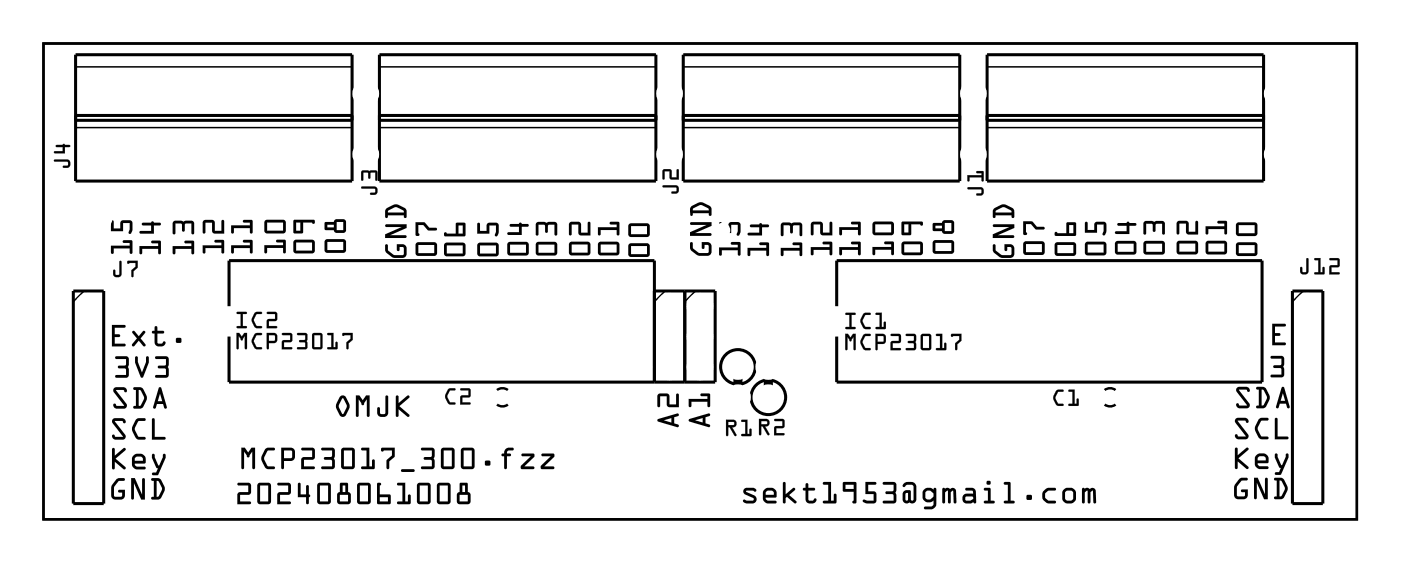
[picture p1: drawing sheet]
<svg xmlns="http://www.w3.org/2000/svg" width="117mm" height="47mm" viewBox="0 0 117 47" stroke-linecap="round" stroke-linejoin="round" font-family="sans-serif">
<path d="M3.6 3.6h109.8v39.8h-109.8zM41.6 33.8a.73 .73 0 0 0 .8 0M41.6 32.6a.73 .73 0 0 1 .8 0M92.4 33.8a.73 .73 0 0 0 .8 0M92.4 32.6a.73 .73 0 0 1 .8 0" fill="none" stroke="#000" stroke-width=".2"/>
<g fill="#000">
<path d="M61.4 31.7h.5v.5h-.5zM64 31.7h.5v.5h-.5zM106.2 29.8h1l.1 .1 .1 .5a.34 .34 0 0 0 0 .5l-.1 .5-.1 .1-.9 .1a.12 .12 0 0 1-.1-.2 .12 .12 0 0 1 .1-.1h.8v-.5h-.5a.12 .12 0 0 1-.2-.1 .14 .14 0 0 1 .2-.2h.5v-.5h-.8zM106.4 27.1h1a.12 .12 0 0 1 .1 .1 .12 .12 0 0 1-.1 .1h-.8v.6h.3a.12 .12 0 0 1 .1 .1 .12 .12 0 0 1-.1 .1h-.3v.5h.8a.12 .12 0 0 1 .1 .2 .12 .12 0 0 1-.1 .1h-1z"/>
<path d="M3.6 3.6h109.8v39.8h-109.8zM3.6 3.6v39.8h109.8v-39.8z"/>
<path d="M4.5 13.4l1.1-.1a.36 .36 0 0 1 .3 .4 .36 .36 0 0 1-.3 .3h-.3l-.1-.1h.1l.4-.1-.1-.3h-1zM4.7 12.1h.5l.1-.1 .6 .2-.1 .1h-.4v.5h-.8h-.1l.1-.1 .6-.1v-.3h-.5z"/>
<path d="M4.5 13.4l1.1-.1a.37 .37 0 0 1 .3 .4 .37 .37 0 0 1-.3 .3h-.3a.1 .1 0 0 1-.1 0 .1 .1 0 0 1 .1-.1l.4-.1v-.2l-1.1-.1zM4.5 13.4l.1 .1h1l.1 .3-.4 .1v.1h.3a.35 .35 0 0 0 .3-.3 .35 .35 0 0 0-.3-.3zM4.7 12.1h.5a.09 .09 0 0 1 .1-.1 .09 .09 0 0 1 .1 .1h.4a.1 .1 0 0 1 .1 .1 .1 .1 0 0 1-.1 .1h-.4v.5h-.8a.1 .1 0 0 1-.1-.1 .1 .1 0 0 1 .1-.1h.6v-.3h-.5zM4.7 12.2v.1h.6v.4h-.7l-.1 .1h.1h.8v-.5h.4l.1-.1-.6-.2v.1z"/>
<path d="M30.2 15.6h1.1a.36 .36 0 0 1 .3 .3 .36 .36 0 0 1-.3 .4h-.3l-.1-.1 .1-.1h.4l-.1-.3h-1zM30.2 14.3h1.2l.2 .1-.1 .7h-.1v-.7l-.4 .1v.4h-.1h-.1v-.4l-.4-.1v.6l-.2 .1z"/>
<path d="M30.2 15.6h1.1a.37 .37 0 0 1 .3 .3 .37 .37 0 0 1-.3 .4h-.3a.1 .1 0 0 1-.1-.1 .1 .1 0 0 1 .1-.1h.3v-.3h-1zM30.2 15.6l.1 .2h1l.1 .3-.5 .1 .1 .1h.3a.35 .35 0 0 0 .3-.4 .35 .35 0 0 0-.3-.3zM30.2 14.3h1.2l.2 .1v.6a.1 .1 0 0 1-.1 .1 .1 .1 0 0 1-.1-.1v-.6l-.4 .1v.4a.1 .1 0 0 1-.1 .1 .1 .1 0 0 1-.1-.1v-.4l-.4-.1v.6a.1 .1 0 0 1-.1 .1 .1 .1 0 0 1-.1-.1zM30.3 14.3l-.1 .8 .2-.1v-.6h.4v.5h.1l.1-.5h.4v.7h.1v-.7l-.1-.1z"/>
<path d="M55.4 15.5h1.1a.36 .36 0 0 1 .3 .3 .36 .36 0 0 1-.3 .4h-.3l-.1-.1 .1-.1h.3v-.3h-1zM55.4 14.2h.6l.2 .1v.5h.4v-.6h.1v.8h-.7v-.7h-.4v.6l-.2 .1z"/>
<path d="M55.4 15.5h1.1a.37 .37 0 0 1 .3 .3 .37 .37 0 0 1-.3 .4h-.3a.1 .1 0 0 1-.1-.1 .1 .1 0 0 1 .1-.1h.3v-.3h-1zM55.4 15.5l.1 .2h1v.3l-.4 .1 .1 .1h.3a.35 .35 0 0 0 .2-.4 .35 .35 0 0 0-.2-.3zM55.4 14.2h.7l.1 .6h.4v-.6a.1 .1 0 0 1 .1-.1 .1 .1 0 0 1 .1 .1v.8h-.8v-.7h-.4v.6a.1 .1 0 0 1-.1 .1 .1 .1 0 0 1-.1-.1zM55.4 14.2v.8l.2-.1v-.6h.4v.7h.7v-.8h-.1v.6h-.5v-.5l-.1-.1z"/>
<path d="M80.9 15.7h1.1a.36 .36 0 0 1 .2 .3 .36 .36 0 0 1-.2 .4l-.3-.1h-.1l.1-.1 .3-.1v-.3h-1zM80.9 14.7h1.2v-.2h-.4l-.1-.1 .6-.1v.8h-.1v-.3h-1.1v.3l-.1 .1z"/>
<path d="M80.9 15.7l1.1-.1a.37 .37 0 0 1 .3 .4 .37 .37 0 0 1-.3 .4h-.3a.1 .1 0 0 1-.1-.1 .1 .1 0 0 1 .1-.1l.3-.1v-.2l-1-.1zM80.9 15.7l.1 .1h1v.4l-.4 .1h.1h.3a.35 .35 0 0 0 .2-.3 .35 .35 0 0 0-.2-.3zM80.9 14.6l1.2 .1v-.2h-.4a.1 .1 0 0 1-.1-.1 .1 .1 0 0 1 .1-.1h.5v.8a.1 .1 0 0 1-.1 .1 .1 .1 0 0 1-.1-.1l.1-.3h-1.1l.1 .3a.1 .1 0 0 1-.1 .1 .1 .1 0 0 1-.1-.1zM80.9 14.7v.5l.1-.1v-.3h1.1v.3h.1v-.8l-.6 .1 .1 .1h.4v.2z"/>
<path d="M9.4 27.2h1a.12 .12 0 0 1 .1 .1 .12 .12 0 0 1-.1 .1h-.8v.6h.3a.12 .12 0 0 1 .1 .1 .12 .12 0 0 1-.1 .1h-.3v.5h.8a.12 .12 0 0 1 .1 .2 .12 .12 0 0 1-.1 .1h-1zM9.4 27.2v1.8h1a.12 .12 0 0 0 .1-.1 .12 .12 0 0 0-.1-.2h-.8v-.5h.3a.12 .12 0 0 0 .1-.1 .12 .12 0 0 0-.1-.1h-.3v-.6h.8a.12 .12 0 0 0 .1-.1 .12 .12 0 0 0-.1-.1zM11.1 27.7h.2l.3 .4 .3-.4a.12 .12 0 0 1 .2 0 .12 .12 0 0 1 0 .2l-.3 .4 .4 .5a.12 .12 0 0 1-.1 .1 .12 .12 0 0 1-.1 0l-.4-.4-.4 .4a.12 .12 0 0 1-.1 0 .12 .12 0 0 1-.1-.1l.4-.5-.3-.4zM11.1 27.7v.2l.3 .4-.4 .5a.12 .12 0 0 0 .1 .1 .12 .12 0 0 0 .1 0l.4-.4 .4 .4a.12 .12 0 0 0 .1 0 .12 .12 0 0 0 0-.1l-.4-.5 .4-.4a.12 .12 0 0 0 0-.2 .12 .12 0 0 0-.2 0l-.3 .4-.3-.4zM13 27.3h.1l.1 .4h.4a.12 .12 0 0 1 .1 .1 .12 .12 0 0 1-.1 .1h-.4v.8h.1h.3a.13 .13 0 0 1 .1-.2 .13 .13 0 0 1 .1 .2 .49 .49 0 0 1-.4 .3 .49 .49 0 0 1-.5-.4v-.7h-.1a.12 .12 0 0 1-.1-.1 .12 .12 0 0 1 .1-.1h.1zM13 27.3l-.1 .4h-.1a.12 .12 0 0 0-.1 .1 .12 .12 0 0 0 .1 .1h.1v.7a.49 .49 0 0 0 .5 .4 .49 .49 0 0 0 .4-.3 .15 .15 0 0 0-.1-.1 .15 .15 0 0 0-.2 .1h-.3v-.8h.4a.12 .12 0 0 0 .1-.1 .12 .12 0 0 0-.1-.1h-.4l-.1-.4zM14.7 28.3h.4v.3h-.4zM14.7 28.3v.3h.4v-.3z"/>
<path d="M9.4 27.2h1a.12 .12 0 0 1 .1 .1 .12 .12 0 0 1-.1 .1h-.8v.6h.3a.12 .12 0 0 1 .1 .1 .12 .12 0 0 1-.1 .1h-.3v.5h.8a.12 .12 0 0 1 .1 .2 .12 .12 0 0 1-.1 .1h-1zM11.1 27.7h.2l.3 .4 .3-.4a.12 .12 0 0 1 .2 0 .12 .12 0 0 1 0 .2l-.3 .4 .3 .5a.12 .12 0 0 1 0 .1 .12 .12 0 0 1-.1 0l-.4-.4-.4 .4a.12 .12 0 0 1-.1 0 .12 .12 0 0 1-.1-.1l.4-.5-.3-.4zM13 27.3h.1l.1 .4h.4a.12 .12 0 0 1 .1 .1 .12 .12 0 0 1-.1 .1h-.4v.8h.1h.3a.12 .12 0 0 1 .1-.2 .12 .12 0 0 1 .1 .2 .49 .49 0 0 1-.4 .3 .49 .49 0 0 1-.5-.4v-.7h-.1a.12 .12 0 0 1-.1-.1 .12 .12 0 0 1 .1-.1h.1zM14.7 28.3h.4v.3h-.4z"/>
<path d="M9.4 37.5h.2v.6l.7-.6a.12 .12 0 0 1 .2 0 .12 .12 0 0 1 0 .2l-.8 .7 .8 .7a.12 .12 0 0 1 0 .1 .12 .12 0 0 1-.2 0l-.7-.6v.5a.12 .12 0 0 1-.1 .2 .12 .12 0 0 1-.1-.2zM9.4 37.5v1.6a.12 .12 0 0 0 .1 .2 .12 .12 0 0 0 .1-.2v-.5l.7 .6a.12 .12 0 0 0 .2 0 .12 .12 0 0 0 0-.1l-.8-.7 .8-.7a.12 .12 0 0 0 0-.2 .12 .12 0 0 0-.2 0l-.7 .6v-.6zM11.1 38.1l.4-.2 .3 .1 .3 .1 .1 .3-.1 .3-.8 .1 .1 .2h.7a.12 .12 0 0 1 .1 .1 .12 .12 0 0 1-.1 .2h-.7l-.2-.2a.96 .96 0 0 1-.2-.8zM11.1 38.1l-.1 .2a.96 .96 0 0 0 .2 .8l.2 .2h.7a.12 .12 0 0 0 .1-.2 .12 .12 0 0 0-.1-.1h-.7l-.1-.2h.8l.1-.1a.51 .51 0 0 0-.2-.6l-.2-.1h-.3zM11.3 38.3v.2h.6v-.2l-.1-.1h-.4zM11.3 38.3l.1-.1h.4l.1 .1v.2h-.6zM12.7 38h.2v.2l.3 .7h.1l.3-.7v-.1a.12 .12 0 0 1 .1-.2 .14 .14 0 0 1 .2 .2l-.1 .2-.6 1.4-.4 .1a.12 .12 0 0 1-.1-.2 .12 .12 0 0 1 .1-.1h.3l.1-.3-.1-.1-.4-.8zM12.7 38v.3l.4 .8 .1 .1-.1 .3h-.3a.12 .12 0 0 0-.1 .1 .12 .12 0 0 0 .1 .1h.4l.6-1.4v-.2a.12 .12 0 0 0-.1-.1 .12 .12 0 0 0-.1 .1v.1l-.3 .7h-.1l-.3-.7v-.2z"/>
<path d="M9.4 35h.8a.26 .26 0 0 1 .3 .1 .26 .26 0 0 1-.1 .3h-.1l-.1-.2h-.6l.9 1.3-.1 .3h-.7a.26 .26 0 0 1-.3-.2 .26 .26 0 0 1 0-.2l.3 .1h.6l-.9-1.1v-.2zM9.4 35v.2v.2l.9 1.1h-.7a.12 .12 0 0 0-.1-.2 .12 .12 0 0 0-.1 .2l.2 .2 .7 .1 .1-.1 .1-.3-.9-1.2 .7 .1a.12 .12 0 0 0 .1 .1 .12 .12 0 0 0 .1-.1l-.2-.3h-.7zM11.4 35.1l.1-.1h.6a.12 .12 0 0 1 .1 .1 .12 .12 0 0 1-.1 .1h-.5l-.3 .7 .3 .6h.5a.12 .12 0 0 1 .1 .2 .12 .12 0 0 1-.1 .1l-.7-.1-.4-.7a1.03 1.03 0 0 1 .3-.8zM11.4 35.1l-.3 .5a1.06 1.06 0 0 0 .5 1.2h.5a.12 .12 0 0 0 .1-.1 .12 .12 0 0 0-.1-.2h-.5l-.3-.6 .3-.7h.5a.12 .12 0 0 0 .1-.1 .12 .12 0 0 0-.1-.1h-.6zM12.7 35h.2v.1v1.4h.8a.14 .14 0 0 1 .2 .2 .12 .12 0 0 1-.2 .1h-1zM12.7 35v1.8h1a.12 .12 0 0 0 .1-.1 .12 .12 0 0 0-.1-.2h-.8v-1.4v-.1z"/>
<path d="M9.4 37.5h.2v.6l.7-.6a.12 .12 0 0 1 .2 0 .12 .12 0 0 1 0 .2l-.8 .7 .8 .7a.12 .12 0 0 1 0 .1 .12 .12 0 0 1-.2 0l-.7-.6v.5a.12 .12 0 0 1-.1 .2 .12 .12 0 0 1-.1-.2zM11.1 38.1l.4-.1h.3l.2 .1a.62 .62 0 0 1 .1 .6l-.8 .1 .1 .2h.7a.12 .12 0 0 1 .1 .1 .12 .12 0 0 1-.1 .2h-.7l-.2-.2a.96 .96 0 0 1-.2-.8zM11.3 38.3v.2h.6v-.2l-.1-.1h-.4zM12.7 38h.2v.2l.3 .7h.1l.3-.7v-.1a.12 .12 0 0 1 .1-.1 .12 .12 0 0 1 .1 .1v.2l-.6 1.4-.4 .1a.12 .12 0 0 1-.1-.2 .12 .12 0 0 1 .1-.1h.3l.1-.3-.1-.1-.4-.8z"/>
<path d="M9.4 35h.2h.7l.2 .3a.15 .15 0 0 1-.2 .1 .15 .15 0 0 1-.1-.2h-.6l.9 1.1v.2l-.1 .2-.1 .1-.7-.1-.2-.2a.15 .15 0 0 1 .1-.1 .15 .15 0 0 1 .1 .1h.7l-.9-1.1v-.2zM11.4 35.1l.1-.1h.6a.12 .12 0 0 1 .1 .1 .12 .12 0 0 1-.1 .1h-.5l-.3 .7 .3 .6h.5a.12 .12 0 0 1 .1 .2 .12 .12 0 0 1-.1 .1h-.5a1.06 1.06 0 0 1-.5-1.2zM12.7 35h.2v.1v1.4h.8a.12 .12 0 0 1 .1 .2 .12 .12 0 0 1-.1 .1h-1z"/>
<path d="M10 21.8l.2 .1v1a.37 .37 0 0 1-.4 .3 .37 .37 0 0 1-.3-.3v-.3a.1 .1 0 0 1 0-.1 .1 .1 0 0 1 .1 .1l.1 .4h.2zM10 21.8v1.1l-.3 .1-.2-.4v.3a.35 .35 0 0 0 .3 .3 .35 .35 0 0 0 .3-.3v-1zM10.7 21.8h.8v.6l-.3 .3v.4a.1 .1 0 0 1-.1 .1 .1 .1 0 0 1-.1-.1v-.5l.3-.3v-.3h-.5l-.1 .1zM10.7 21.8v.3l.6-.1v.3l-.3 .3v.5l.1 .1 .1-.5 .3-.3v-.6z"/>
<path d="M10 21.8l.2 .1v1a.36 .36 0 0 1-.4 .3 .36 .36 0 0 1-.3-.3v-.3h.1l.1 .4 .3-.1zM10.7 21.8h.8v.6l-.3 .3-.1 .5-.1-.1v-.5l.3-.3v-.3l-.6 .1z"/>
<path d="M9.5 32.5l.8-.1a.26 .26 0 0 1 .3 .1 .26 .26 0 0 1-.1 .3h-.1l-.1-.2h-.6l.9 1.3-.1 .3h-.7a.26 .26 0 0 1-.3-.1 .26 .26 0 0 1 0-.3l.3 .1h.6l-.9-1.1v-.2zM9.5 32.5v.1v.2l.9 1.1h-.7a.12 .12 0 0 0-.1-.1 .12 .12 0 0 0-.1 .1l.2 .3h.7l.1-.1 .1-.3-.9-1.2 .7 .1a.12 .12 0 0 0 .1 .1 .12 .12 0 0 0 .1-.1l-.2-.3h-.7zM11.2 32.4h.6l.2 .2a1 1 0 0 1 0 1.4l-.2 .2h-.6a.12 .12 0 0 1-.1-.1 .12 .12 0 0 1 .1-.2h.2v-1.3h-.2zM11.2 32.4v.2h.2v1.3h-.2a.12 .12 0 0 0-.1 .2 .12 .12 0 0 0 .1 .1h.6l.1-.1 .4-.8-.4-.9zM11.6 32.6v1.3h.1l.3-.6-.2-.6zM11.6 32.6l.2 .1 .3 .6-.4 .6h-.1zM13.3 32.4l.2 .1 .5 1.6a.12 .12 0 0 1-.1 .1 .12 .12 0 0 1-.2-.1l-.1-.3h-.5l-.1 .3a.12 .12 0 0 1-.1 .1 .12 .12 0 0 1-.1-.1zM13.3 32.4l-.5 1.7a.12 .12 0 0 0 .1 .1 .12 .12 0 0 0 .1-.1l.1-.3h.5l.1 .3a.12 .12 0 0 0 .2 .1 .12 .12 0 0 0 .1-.1l-.5-1.6zM13.4 32.9l-.2 .7h.4zM13.4 32.9l.2 .7h-.4z"/>
<path d="M9.5 32.5l.2-.1h.7l.2 .3a.15 .15 0 0 1-.2 .1 .15 .15 0 0 1-.1-.2l-.6 .1 .9 1.1v.1l-.1 .2-.1 .1h-.7l-.2-.3a.15 .15 0 0 1 .1-.1 .15 .15 0 0 1 .1 .1h.7l-.9-1.1v-.2zM11.2 32.4h.7a1.06 1.06 0 0 1 .1 1.6l-.2 .2h-.6a.12 .12 0 0 1-.1-.1 .12 .12 0 0 1 .1-.2h.2v-1.3h-.2zM11.6 32.6v1.3h.1l.4-.6-.3-.6zM13.3 32.4l.2 .1 .5 1.6a.12 .12 0 0 1-.1 .1 .12 .12 0 0 1-.2-.1l-.1-.3h-.5l-.1 .3a.12 .12 0 0 1-.1 .1 .12 .12 0 0 1-.1-.1zM13.4 32.9l-.2 .7h.4z"/>
<path d="M9.7 29.8h.8l.2 .1 .1 .1v.5l-.1 .2 .1 .2v.6l-.3 .1h-.8a.12 .12 0 0 1-.1-.1 .12 .12 0 0 1 .1-.1h.8v-.6h-.5a.12 .12 0 0 1-.1-.1 .12 .12 0 0 1 .1-.1l.5-.1v-.5h-.8zM9.7 29.8v.2h.8v.5l-.5 .1a.12 .12 0 0 0-.1 .1 .12 .12 0 0 0 .1 .1h.5v.6h-.8a.12 .12 0 0 0-.1 .1 .12 .12 0 0 0 .1 .1h.8l.3-.2v-.5l-.1-.2 .1-.7-.1-.1-.2-.1zM11.3 29.8l.2 .1v.4l.4 .9 .3-.9v-.4a.12 .12 0 0 1 .1-.1 .12 .12 0 0 1 .1 .1v.4l-.4 1.2-.1 .1-.1-.1-.5-1.2zM11.3 29.8v.5l.5 1.2 .1 .1 .1-.1 .4-1.2v-.4a.12 .12 0 0 0-.1-.1 .12 .12 0 0 0-.1 .1v.4l-.3 .9-.4-.9v-.4zM13 29.8h.9l.1 .1 .1 .1v.5l-.1 .2 .1 .2v.6l-.2 .1h-.8a.12 .12 0 0 1-.1-.1 .12 .12 0 0 1 .1-.1h.8l-.1-.6h-.5a.12 .12 0 0 1-.1-.1 .12 .12 0 0 1 .1-.1l.5-.1 .1-.5h-.9zM13 29.8v.2h.9l-.1 .5-.5 .1a.12 .12 0 0 0-.1 .1 .12 .12 0 0 0 .1 .1h.5l.1 .6h-.8a.12 .12 0 0 0-.1 .1 .12 .12 0 0 0 .1 .1h.8l.2-.2v-.5l-.1-.2 .1-.7-.1-.1-.1-.1z"/>
<path d="M9.7 29.8h.9l.2 .1v.6a.34 .34 0 0 0 0 .4v.5l-.2 .2h-.9a.12 .12 0 0 1-.1-.1 .12 .12 0 0 1 .1-.1h.8v-.6h-.5a.12 .12 0 0 1-.1-.1 .12 .12 0 0 1 .1-.1l.5-.1v-.5h-.8zM11.3 29.8l.2 .1v.4l.4 .9 .3-.9v-.4a.12 .12 0 0 1 .1-.1 .12 .12 0 0 1 .1 .1v.4l-.4 1.2-.1 .1-.1-.1-.5-1.2zM13 29.8h1l.1 .1v.6a.34 .34 0 0 0 0 .4v.5l-.1 .2h-.9a.12 .12 0 0 1-.1-.1 .12 .12 0 0 1 .1-.1h.8l-.1-.6h-.5a.12 .12 0 0 1-.1-.1 .12 .12 0 0 1 .1-.1l.5-.1 .1-.5h-.9z"/>
<path d="M9.3 20.5h1.5v-.2h-.4a.12 .12 0 0 1-.1-.1 .12 .12 0 0 1 .1-.1h.6l.1 .1v.9a.12 .12 0 0 1-.1 .1 .12 .12 0 0 1-.2-.1v-.3h-1.3v.3a.12 .12 0 0 1-.1 .1 .12 .12 0 0 1-.1-.1zM9.3 18.5h.2v.6h.6v-.6l.8-.1 .2 .3-.1 .7a.14 .14 0 0 1-.1 .2 .14 .14 0 0 1-.1-.2v-.2v-.5h-.5v.6h-1z"/>
<path d="M9.3 20.5h1.5v-.2h-.4a.12 .12 0 0 1-.1-.1 .12 .12 0 0 1 .1-.1h.6l.1 1a.12 .12 0 0 1-.1 .1 .12 .12 0 0 1-.2-.1v-.3h-1.3v.3a.12 .12 0 0 1-.1 .1 .12 .12 0 0 1-.1-.1zM9.3 20.5v.6a.12 .12 0 0 0 .1 .1 .12 .12 0 0 0 .1-.1v-.3h1.3v.3a.12 .12 0 0 0 .2 .1 .12 .12 0 0 0 .1-.1v-.9l-.1-.1h-.6a.12 .12 0 0 0-.1 .1 .12 .12 0 0 0 .1 .1h.4v.2zM9.3 18.5h.2v.6h.6v-.6l.8-.1 .2 .3-.1 .7a.14 .14 0 0 1-.1 .2 .14 .14 0 0 1-.1-.2v-.2v-.5h-.5v.6h-1zM9.3 18.5v.8h1v-.6h.5v.5v.2a.12 .12 0 0 0 0 .2 .12 .12 0 0 0 .2-.1l.1-.3v-.5l-.2-.3-.8 .1v.6h-.6v-.6z"/>
<path d="M11.7 20.6h1.5v-.2h-.4a.14 .14 0 0 1-.2-.2 .12 .12 0 0 1 .2-.1h.5l.1 .1 .1 1a.12 .12 0 0 1-.2 .1 .12 .12 0 0 1-.1-.1v-.4h-1.3v.4a.12 .12 0 0 1-.1 .1 .12 .12 0 0 1-.1-.1zM11.9 18.7l.7-.1a.12 .12 0 0 1 .2-.1 .12 .12 0 0 1 .1 .1h.4a.12 .12 0 0 1 .2 .1 .14 .14 0 0 1-.2 .2h-.4v.6h-1.1a.12 .12 0 0 1-.1-.1 .12 .12 0 0 1 .1-.1h.8v-.4l-.7-.1z"/>
<path d="M11.7 20.6h1.5v-.2h-.4a.14 .14 0 0 1-.2-.2 .12 .12 0 0 1 .2-.1l.6 .1 .1 1a.12 .12 0 0 1-.2 .1 .12 .12 0 0 1-.1-.1v-.4h-1.3v.4a.12 .12 0 0 1-.1 .1 .12 .12 0 0 1-.1-.1zM11.7 20.6v.6a.12 .12 0 0 0 .1 .1 .12 .12 0 0 0 .1-.1v-.4h1.3v.4a.12 .12 0 0 0 .1 .1 .12 .12 0 0 0 .2-.1l-.1-1-.1-.1h-.5a.12 .12 0 0 0-.2 .1 .14 .14 0 0 0 .2 .2h.4v.2zM11.9 18.7l.7-.1a.12 .12 0 0 1 .2-.1 .12 .12 0 0 1 .1 .1h.4a.12 .12 0 0 1 .2 .1 .14 .14 0 0 1-.2 .2h-.4v.6h-1.1a.12 .12 0 0 1-.1-.1 .12 .12 0 0 1 .1-.1h.8v-.4l-.7-.1zM11.9 18.7v.1l.7 .1v.4h-.8a.12 .12 0 0 0-.1 .1 .12 .12 0 0 0 .1 .1h1.1v-.6h.4a.14 .14 0 0 0 .2-.2 .12 .12 0 0 0-.2-.1h-.4a.12 .12 0 0 0-.2-.1 .12 .12 0 0 0-.1 .1z"/>
<path d="M14.4 20.6h1.6v-.2h-.5a.12 .12 0 0 1-.1-.2 .12 .12 0 0 1 .1-.1h.6l.1 .1v1a.12 .12 0 0 1-.1 .1 .12 .12 0 0 1-.1-.1v-.4h-1.3v.4a.12 .12 0 0 1-.2 .1 .12 .12 0 0 1-.1-.1zM14.5 18.5h.6a.34 .34 0 0 0 .5 0h.5l.1 .1v.9a.12 .12 0 0 1-.1 .1 .12 .12 0 0 1-.1-.1v-.8h-.5l-.1 .6a.12 .12 0 0 1-.1 .1 .12 .12 0 0 1-.1-.1v-.6h-.5v.8a.12 .12 0 0 1-.2 .1 .12 .12 0 0 1-.1-.1z"/>
<path d="M14.4 20.6h1.6v-.2h-.5a.12 .12 0 0 1-.1-.2 .12 .12 0 0 1 .1-.1l.7 .1v1a.12 .12 0 0 1-.1 .1 .12 .12 0 0 1-.1-.1v-.4h-1.3v.4a.12 .12 0 0 1-.2 .1 .12 .12 0 0 1-.1-.1zM14.4 20.6v.6a.12 .12 0 0 0 .1 .1 .12 .12 0 0 0 .2-.1v-.4h1.3v.4a.12 .12 0 0 0 .1 .1 .12 .12 0 0 0 .1-.1v-1l-.1-.1h-.6a.12 .12 0 0 0-.1 .1 .12 .12 0 0 0 .1 .2h.5v.2zM14.5 18.5h.2h.4h.2h.3h.5l.1 .2v.8a.12 .12 0 0 1-.1 .1 .12 .12 0 0 1-.1-.1v-.8h-.5l-.1 .6a.12 .12 0 0 1-.1 .1 .12 .12 0 0 1-.1-.1v-.6h-.5v.8a.12 .12 0 0 1-.2 .1 .12 .12 0 0 1-.1-.1zM14.5 18.5l-.1 1a.12 .12 0 0 0 .1 .1 .12 .12 0 0 0 .2-.1v-.8h.5v.6a.12 .12 0 0 0 .1 .1 .12 .12 0 0 0 .1-.1l.1-.6h.5v.8a.12 .12 0 0 0 .1 .1 .12 .12 0 0 0 .1-.1v-.8l-.1-.2h-.5h-.3h-.6z"/>
<path d="M16.9 20.5h1.6v-.2h-.5a.12 .12 0 0 1-.1-.1 .12 .12 0 0 1 .1-.1h.6h.1v1a.12 .12 0 0 1-.1 .1 .12 .12 0 0 1-.1-.1v-.4h-1.3v.4a.12 .12 0 0 1-.1 .1 .12 .12 0 0 1-.2-.1zM17 18.5l.2-.1 .7 .1 .1 .8h.5v-.8a.12 .12 0 0 1 .1-.1 .12 .12 0 0 1 .1 .1v1h-.9l-.1-.9h-.5v.8a.12 .12 0 0 1-.1 .1 .12 .12 0 0 1-.2-.1z"/>
<path d="M16.9 20.5h1.6v-.2h-.5a.12 .12 0 0 1-.1-.1 .12 .12 0 0 1 .1-.1h.7v1a.12 .12 0 0 1-.1 .1 .12 .12 0 0 1-.1-.1v-.4h-1.3v.4a.12 .12 0 0 1-.1 .1 .12 .12 0 0 1-.2-.1zM16.9 20.5v.6a.12 .12 0 0 0 .2 .1 .12 .12 0 0 0 .1-.1v-.4h1.3v.4a.12 .12 0 0 0 .1 .1 .12 .12 0 0 0 .1-.1v-1h-.1h-.6a.12 .12 0 0 0-.1 .1 .12 .12 0 0 0 .1 .1h.5v.2zM17 18.5l.2-.1 .7 .1 .1 .8h.5v-.8a.12 .12 0 0 1 .1-.1 .12 .12 0 0 1 .1 .1v1h-.9l-.1-.9h-.5v.8a.12 .12 0 0 1-.1 .1 .12 .12 0 0 1-.2-.1zM17 18.5l-.1 .9a.12 .12 0 0 0 .2 .1 .12 .12 0 0 0 .1-.1v-.8h.5l.1 .9h.9v-1a.12 .12 0 0 0-.1-.1 .12 .12 0 0 0-.1 .1v.8h-.5l-.1-.8-.7-.1z"/>
<path d="M19.8 26.1h.8a.1 .1 0 0 1 .1 .1 .1 .1 0 0 1-.1 .1h-.3v1h.3a.1 .1 0 0 1 .1 .1 .1 .1 0 0 1-.1 .1h-.7a.1 .1 0 0 1-.1-.1 .1 .1 0 0 1 .1-.1h.2v-1h-.3zM19.8 26.1v.1l.3 .1v1h-.3v.1h.8v-.1h-.3v-1l.3-.1v-.1zM21.3 26.2l.5-.1a.1 .1 0 0 1 .1 .1 .1 .1 0 0 1-.1 .1h-.3l-.3 .5 .3 .5h.3a.1 .1 0 0 1 .1 .1 .1 .1 0 0 1-.1 .1l-.4-.1-.3-.5-.1-.2zM21.3 26.2l-.2 .4a.83 .83 0 0 0 .3 .8h.4h.1v-.1h-.5l-.2-.4v-.2l.2-.4 .5-.1v-.1h-.4zM22.3 26.1h.7l.2 .1-.1 .6-.6 .1v.4h.6a.1 .1 0 0 1 .1 .1 .1 .1 0 0 1-.1 .1h-.8v-.8h.7v-.4h-.6zM22.3 26.1l.1 .1 .6 .1v.4h-.6l-.1 .7h.8v-.1h-.6v-.5h.6l.1-.6-.2-.1z"/>
<path d="M19.8 27.8h.2l.2 .4 .2-.4h.3v1.3a.1 .1 0 0 1-.1 .1 .1 .1 0 0 1-.1-.1v-1l-.2 .2a.11 .11 0 0 1-.1 .2 .11 .11 0 0 1-.1-.2l-.2-.2 .1 1a.1 .1 0 0 1-.1 .1 .1 .1 0 0 1-.1-.1zM19.8 27.8v1.4h.1v-.1v-1l.3 .4 .3-.4v1l.1 .1v-1.4h-.2l-.2 .4-.2-.4zM21.3 27.9l.5-.1a.1 .1 0 0 1 .1 .1 .1 .1 0 0 1-.1 .1h-.3l-.3 .5 .3 .5h.3a.1 .1 0 0 1 .1 .1 .1 .1 0 0 1-.1 .1h-.4l-.3-.5-.1-.3zM21.3 27.9l-.2 .4a.83 .83 0 0 0 .3 .9h.4l.1-.1v-.1h-.5l-.2-.4v-.2l.2-.4h.5v-.1h-.4zM22.3 27.8l.7 .1 .2 .2-.1 .5-.6 .1v.4a.1 .1 0 0 1-.1 .1 .1 .1 0 0 1-.1-.1zM22.3 27.8v1.3l.1 .1 .1-.1v-.4l.6-.1 .1-.5-.2-.2zM22.5 28v.5h.5v-.4zM22.5 28h.5v.5h-.5zM23.6 27.9l.7-.1 .1 .2v.6h-.7v.4h.6a.1 .1 0 0 1 .1 .1 .1 .1 0 0 1-.1 .1h-.7v-.7l.7-.1v-.4h-.7zM23.6 27.9v.1h.7v.5h-.7v.7h.8v-.2h-.7v-.4h.7v-.6l-.1-.1zM24.8 27.9l.7-.1 .2 .2-.1 .5 .1 .6-.2 .1h-.6a.1 .1 0 0 1-.1-.1 .1 .1 0 0 1 .1-.1h.6v-.3l-.4-.1a.1 .1 0 0 1-.1-.1 .1 .1 0 0 1 .1-.1h.4v-.4h-.6zM24.9 27.9v.1h.6v.4l-.4 .1h-.1l.1 .1h.4v.4h-.6l-.1 .2h.8l.1-.2-.1-.5 .1-.5-.2-.1zM26.1 27.9l.7-.1 .2 .2v1l-.1 .2h-.6l-.2-.1zM26.1 27.9v1.2l.2 .1h.5l.2-.2-.1-1-.1-.1zM26.3 28v1h.5v-1zM26.3 28h.5v1h-.5zM27.4 27.9l.5-.1v1.2h.1v-.3a.1 .1 0 0 1 .1-.1 .1 .1 0 0 1 .1 .1v.5h-.8a.1 .1 0 0 1-.1-.1 .1 .1 0 0 1 .1-.1h.3v-1h-.3zM27.4 27.9v.1h.3v1h-.3v.2h.8v-.6h-.1v.4h-.2v-1.2zM28.6 27.9l.9-.1v.6l-.4 .3v.4a.1 .1 0 0 1-.1 .1 .1 .1 0 0 1 0-.1v-.5l.3-.3v-.3h-.5l-.1 .1zM28.6 27.9l.1 .2 .6-.1v.3l-.3 .4v.5h.1v-.5l.4-.3v-.6z"/>
<path d="M19.8 26.1h.8v.2h-.3v1h.3v.1h-.8v-.1h.3v-1h-.3zM21.3 26.2l.2-.1h.4v.2h-.5l-.2 .5 .2 .5h.5v.1h-.1a.6 .6 0 0 1-.7-.5v-.3zM22.3 26.1h.7l.2 .1-.1 .6-.6 .1v.4h.6v.1h-.8l.1-.7h.6v-.4h-.6z"/>
<path d="M19.8 27.8h.2l.2 .4 .2-.4h.2v1.4l-.1-.1v-1l-.2 .2a.11 .11 0 0 1-.1 .2 .11 .11 0 0 1-.1-.2l-.1-.2v1l-.2 .1zM21.3 27.9l.2-.1 .4 .1v.1h-.5l-.2 .5 .2 .5h.5v.2h-.1a.6 .6 0 0 1-.7-.6v-.3zM22.3 27.8l.7 .1 .2 .2-.1 .5-.6 .1v.4l-.1 .1-.1-.1zM22.5 28v.5h.5v-.4zM23.6 27.9l.7-.1 .1 .2v.6h-.7v.4h.7v.2h-.8v-.7l.7-.1v-.4h-.7zM24.9 27.9l.6-.1 .2 .2-.1 .5 .1 .5-.1 .2h-.8l.1-.2h.6v-.4h-.4l-.1-.1 .1-.1h.4v-.4h-.6zM26.1 27.9l.7-.1 .1 .2 .1 1-.2 .2h-.5l-.2-.1zM26.3 28v1h.5v-1zM27.4 27.9l.5-.1v1.2h.1l.1-.4h.1v.6h-.8v-.2h.3v-1h-.3zM28.6 27.9l.9-.1v.6l-.4 .3v.5h-.1v-.5l.3-.4v-.3l-.6 .1z"/>
<path d="M20.2 37.4h.3l.2 .4 .3-.4h.3v1.7a.12 .12 0 0 1-.1 .1 .12 .12 0 0 1-.1-.1v-1.3l-.2 .3a.14 .14 0 0 1-.2 .2 .13 .13 0 0 1-.1-.2l-.2-.3v1.3a.12 .12 0 0 1-.1 .1 .12 .12 0 0 1-.1-.1zM20.2 37.4v1.7a.12 .12 0 0 0 .1 .1 .12 .12 0 0 0 .1-.1v-1.3l.2 .3a.13 .13 0 0 0 .1 .2 .14 .14 0 0 0 .2-.2l.2-.3v1.3a.12 .12 0 0 0 .1 .1 .12 .12 0 0 0 .1-.1v-1.7h-.3l-.3 .4-.2-.4zM22.2 37.6l.1-.1 .6-.1a.12 .12 0 0 1 .1 .2 .12 .12 0 0 1-.1 .1h-.5l-.3 .6 .3 .7h.5a.12 .12 0 0 1 .1 .1 .12 .12 0 0 1-.1 .1h-.6l-.4-.7a1.03 1.03 0 0 1 .2-.9zM22.2 37.6l-.3 .5a1.06 1.06 0 0 0 .5 1.1h.5a.12 .12 0 0 0 .1-.1 .12 .12 0 0 0-.1-.1h-.5l-.3-.7 .3-.6h.5a.12 .12 0 0 0 .1-.1 .12 .12 0 0 0-.1-.2l-.6 .1zM23.5 37.4h.8a.35 .35 0 0 1 .4 .4v.4a.36 .36 0 0 1-.4 .4h-.6v.5a.12 .12 0 0 1-.1 .1 .12 .12 0 0 1-.1-.1zM23.5 37.4v1.7a.12 .12 0 0 0 .1 .1 .12 .12 0 0 0 .1-.1v-.5h.6a.35 .35 0 0 0 .4-.4v-.4a.35 .35 0 0 0-.4-.4zM23.7 37.7v.6h.7v-.6zM23.7 37.7h.7v.6h-.7zM25.2 37.5l.9-.1 .2 .2v.8l-.9 .1v.5h.8a.12 .12 0 0 1 .1 .1 .12 .12 0 0 1-.1 .1h-1v-.9l.9-.1v-.5h-.9zM25.2 37.5v.2h.9v.5l-.9 .1v.9h1a.12 .12 0 0 0 .1-.1 .12 .12 0 0 0-.1-.1h-.8v-.5l.9-.1v-.8l-.2-.2zM26.9 37.5l.9-.1 .1 .1 .1 .2v.4l-.1 .2 .1 .3v.5l-.2 .1h-.8a.12 .12 0 0 1-.2-.1 .12 .12 0 0 1 .2-.1h.8l-.1-.5h-.5a.12 .12 0 0 1-.1-.2 .12 .12 0 0 1 .1-.1h.5l.1-.5h-.9zM26.9 37.5v.2h.9l-.1 .5h-.5a.12 .12 0 0 0-.1 .1 .12 .12 0 0 0 .1 .2h.5l.1 .5h-.8a.12 .12 0 0 0-.2 .1 .12 .12 0 0 0 .2 .1h.8l.2-.1v-.5l-.1-.3 .1-.6-.1-.2-.1-.1zM28.6 37.5l.8-.1 .2 .2 .1 1.4-.2 .2h-.8l-.2-.1v-1.4zM28.6 37.5l-.1 .2v1.4l.2 .1h.8l.2-.2-.1-1.4-.2-.2zM28.7 37.7v1.3h.7v-1.3zM28.7 37.7h.7v1.3h-.7zM30.2 37.5l.7-.1v1.6h.2v-.5a.12 .12 0 0 1 .1-.1 .12 .12 0 0 1 .1 .1v.7h-1a.12 .12 0 0 1-.1-.1 .12 .12 0 0 1 .1-.1h.3v-1.3h-.3zM30.2 37.5l.1 .2h.3v1.3h-.3a.12 .12 0 0 0-.1 .1 .12 .12 0 0 0 .1 .1h1v-.1v-.6a.12 .12 0 0 0-.1-.1 .12 .12 0 0 0-.1 .1v.5h-.2v-1.6zM31.9 37.5l1.1-.1v.8l-.5 .4v.5a.12 .12 0 0 1-.1 .1 .12 .12 0 0 1-.1-.1v-.6l.5-.4v-.4h-.7a.12 .12 0 0 1-.1 .1 .12 .12 0 0 1-.1-.1zM31.9 37.5v.2a.12 .12 0 0 0 .1 .1 .12 .12 0 0 0 .1-.1h.7v.4l-.5 .4v.6a.12 .12 0 0 0 .1 .1 .12 .12 0 0 0 .1-.1v-.5l.5-.4v-.8zM33.6 39.3l1-.1a.12 .12 0 0 1 .1 .2 .12 .12 0 0 1-.1 .1h-1zM33.6 39.3v.2h1a.12 .12 0 0 0 .1-.1 .12 .12 0 0 0-.1-.2zM35.2 37.5l.9-.1 .2 .1v.2v.4l-.1 .2 .1 .3v.5l-.2 .1h-.8a.12 .12 0 0 1-.1-.1 .12 .12 0 0 1 .1-.1h.8v-.5h-.6a.12 .12 0 0 1-.1-.2 .12 .12 0 0 1 .1-.1h.6v-.5h-.8zM35.2 37.5l.1 .2h.8v.5h-.6a.12 .12 0 0 0-.1 .1 .12 .12 0 0 0 .1 .2h.6v.5h-.8a.12 .12 0 0 0-.1 .1 .12 .12 0 0 0 .1 .1h.8l.2-.1v-.5l-.1-.3 .1-.6v-.2l-.2-.1zM36.9 37.5l.9-.1 .2 .2v1.4l-.1 .2h-.8l-.2-.1v-1.4zM36.9 37.5v.2v1.4l.2 .1h.8l.1-.2v-1.4l-.2-.2zM37.1 37.7v1.3h.7v-1.3zM37.1 37.7h.7v1.3h-.7zM38.6 37.5l.8-.1 .3 .2v1.4l-.2 .2h-.7l-.3-.1v-1.4zM38.6 37.5l-.1 .2v1.4l.3 .1h.7l.2-.2v-1.4l-.3-.2zM38.8 37.7v1.3h.6v-1.3zM38.8 37.7h.6v1.3h-.6zM40.6 38.6h.4v.3h-.4zM40.6 38.6v.3h.4v-.3zM42.3 37.6l.1-.1 .4-.1a.14 .14 0 0 1 .2 .2 .12 .12 0 0 1-.2 .1h-.4v.2h.2a.12 .12 0 0 1 .1 .1 .12 .12 0 0 1-.1 .2h-.2v.9a.12 .12 0 0 1-.1 .1 .12 .12 0 0 1-.2-.1v-.9h-.1a.12 .12 0 0 1-.1-.2 .12 .12 0 0 1 .1-.1h.1zM42.3 37.6l-.2 .3h-.1a.12 .12 0 0 0-.1 .1 .12 .12 0 0 0 .1 .2h.1v.9a.12 .12 0 0 0 .2 .1 .12 .12 0 0 0 .1-.1v-.9h.2a.12 .12 0 0 0 .1-.2 .12 .12 0 0 0-.1-.1h-.2v-.2h.4a.12 .12 0 0 0 .2-.1 .14 .14 0 0 0-.2-.2l-.4 .1zM43.6 38h1v.2l-.8 .8h.8a.12 .12 0 0 1 .1 .1 .12 .12 0 0 1-.1 .1h-1v-.3l.8-.7h-.7zM43.6 38l.1 .2h.7l-.8 .7v.3h1a.12 .12 0 0 0 .1-.1 .12 .12 0 0 0-.1-.1h-.8l.8-.8v-.2zM45.3 38h1v.2l-.8 .8h.7a.12 .12 0 0 1 .1 .1 .12 .12 0 0 1-.1 .1h-1v-.3l.8-.7h-.7zM45.3 38v.2h.7l-.8 .7v.3h1a.12 .12 0 0 0 .1-.1 .12 .12 0 0 0-.1-.1h-.7l.8-.8v-.2z"/>
<path d="M20.2 37.4h.3l.2 .4 .3-.4h.3v1.7a.12 .12 0 0 1-.1 .1 .12 .12 0 0 1-.1-.1v-1.3l-.2 .3a.14 .14 0 0 1-.2 .2 .13 .13 0 0 1-.1-.2l-.2-.3v1.3a.12 .12 0 0 1-.1 .1 .12 .12 0 0 1-.1-.1zM22.2 37.6l.1-.1 .6-.1a.12 .12 0 0 1 .1 .2 .12 .12 0 0 1-.1 .1h-.5l-.3 .6 .3 .7h.5a.12 .12 0 0 1 .1 .1 .12 .12 0 0 1-.1 .1h-.5a1.06 1.06 0 0 1-.5-1.1zM23.5 37.4h.8a.35 .35 0 0 1 .4 .4v.4a.35 .35 0 0 1-.4 .4h-.6v.5a.12 .12 0 0 1-.1 .1 .12 .12 0 0 1-.1-.1zM23.7 37.7v.6h.7v-.6zM25.2 37.5l.9-.1 .2 .2v.8l-.9 .1v.5h.8a.12 .12 0 0 1 .1 .1 .12 .12 0 0 1-.1 .1h-1v-.9l.9-.1v-.5h-.9zM26.9 37.5h.9l.2 .1v.5a.34 .34 0 0 0 0 .5v.5l-.2 .1h-.8a.12 .12 0 0 1-.2-.1 .12 .12 0 0 1 .2-.1h.8l-.1-.5h-.5a.12 .12 0 0 1-.1-.2 .12 .12 0 0 1 .1-.1h.5l.1-.5h-.9zM28.6 37.5l.8-.1 .2 .2 .1 1.4-.2 .2h-.8l-.2-.1v-1.4zM28.7 37.7v1.3h.7v-1.3zM30.2 37.5l.7-.1v1.6h.2v-.5a.12 .12 0 0 1 .1-.1 .12 .12 0 0 1 .1 .1v.6v.1h-1a.12 .12 0 0 1-.1-.1 .12 .12 0 0 1 .1-.1h.3v-1.3h-.3zM31.9 37.5l1.1-.1v.8l-.5 .4v.5a.12 .12 0 0 1-.1 .1 .12 .12 0 0 1-.1-.1v-.6l.5-.4v-.4h-.7a.12 .12 0 0 1-.1 .1 .12 .12 0 0 1-.1-.1zM33.6 39.3l1-.1a.12 .12 0 0 1 .1 .2 .12 .12 0 0 1-.1 .1h-1zM35.2 37.5h1l.1 .1v.5a.34 .34 0 0 0 0 .5v.5l-.1 .1h-.9a.12 .12 0 0 1-.1-.1 .12 .12 0 0 1 .1-.1h.8v-.5h-.6a.12 .12 0 0 1-.1-.2 .12 .12 0 0 1 .1-.1h.6v-.5h-.8zM36.9 37.5l.9-.1 .2 .2v1.4l-.1 .2h-.8l-.2-.1v-1.4zM37.1 37.7v1.3h.7v-1.3zM38.6 37.5l.8-.1 .3 .2v1.4l-.2 .2h-.7l-.3-.1v-1.4zM38.8 37.7v1.3h.6v-1.3zM40.6 38.6h.4v.3h-.4zM42.3 37.6l.1-.1 .4-.1a.14 .14 0 0 1 .2 .2 .12 .12 0 0 1-.2 .1h-.4v.2h.2a.12 .12 0 0 1 .1 .1 .12 .12 0 0 1-.1 .2h-.2v.9a.12 .12 0 0 1-.1 .1 .12 .12 0 0 1-.2-.1v-.9h-.1a.12 .12 0 0 1-.1-.2 .12 .12 0 0 1 .1-.1h.1zM43.6 38h1v.2l-.8 .8h.8a.12 .12 0 0 1 .1 .1 .12 .12 0 0 1-.1 .1h-1v-.3l.8-.7h-.7zM45.3 38h1v.2l-.8 .8h.7a.12 .12 0 0 1 .1 .1 .12 .12 0 0 1-.1 .1h-1v-.3l.8-.7h-.7z"/>
<path d="M19.3 20.5h1.6v-.2h-.5a.12 .12 0 0 1-.1-.1 .12 .12 0 0 1 .1-.1h.6h.1v1a.12 .12 0 0 1-.1 .1 .12 .12 0 0 1-.1-.1v-.4h-1.3v.4a.12 .12 0 0 1-.2 .1 .12 .12 0 0 1-.1-.1zM19.3 18.8h1.6v-.2h-.5a.12 .12 0 0 1-.1-.1 .12 .12 0 0 1 .1-.1h.6l.1 .1v.9a.12 .12 0 0 1-.1 .1 .12 .12 0 0 1-.1-.1v-.3h-1.3v.3a.12 .12 0 0 1-.2 .1 .12 .12 0 0 1-.1-.1z"/>
<path d="M19.3 20.5h1.6v-.2h-.5a.12 .12 0 0 1-.1-.1 .12 .12 0 0 1 .1-.1h.7v1a.12 .12 0 0 1-.1 .1 .12 .12 0 0 1-.1-.1v-.4h-1.3v.4a.12 .12 0 0 1-.2 .1 .12 .12 0 0 1-.1-.1zM19.3 20.5v.6a.12 .12 0 0 0 .1 .1 .12 .12 0 0 0 .2-.1v-.4h1.3v.4a.12 .12 0 0 0 .1 .1 .12 .12 0 0 0 .1-.1v-1h-.1h-.6a.12 .12 0 0 0-.1 .1 .12 .12 0 0 0 .1 .1h.5v.2zM19.3 18.8h1.6v-.2h-.5a.12 .12 0 0 1-.1-.1 .12 .12 0 0 1 .1-.1h.7v1a.12 .12 0 0 1-.1 .1 .12 .12 0 0 1-.1-.1v-.3h-1.3v.3a.12 .12 0 0 1-.2 .1 .12 .12 0 0 1-.1-.1zM19.3 18.8v.6a.12 .12 0 0 0 .1 .1 .12 .12 0 0 0 .2-.1v-.3h1.3v.3a.12 .12 0 0 0 .1 .1 .12 .12 0 0 0 .1-.1v-.9l-.1-.1h-.6a.12 .12 0 0 0-.1 .1 .12 .12 0 0 0 .1 .1h.5v.2z"/>
<path d="M22.1 20.5h1.6v-.2h-.5a.12 .12 0 0 1-.1-.1 .12 .12 0 0 1 .1-.2h.6l.1 .1v1a.12 .12 0 0 1-.1 .1 .12 .12 0 0 1-.1-.1v-.4h-1.4v.4a.12 .12 0 0 1-.1 .1 .12 .12 0 0 1-.1-.1zM22.2 18.4h.1h1.5l.1 .2v.8l-.2 .1h-1.5l-.1-.2zM22.3 18.6v.7h1.4v-.7z"/>
<path d="M22.1 20.5h1.6v-.2h-.5a.12 .12 0 0 1-.1-.1 .12 .12 0 0 1 .1-.2l.7 .1v1a.12 .12 0 0 1-.1 .1 .12 .12 0 0 1-.1-.1v-.4h-1.4v.4a.12 .12 0 0 1-.1 .1 .12 .12 0 0 1-.1-.1zM22.1 20.5v.6a.12 .12 0 0 0 .1 .1 .12 .12 0 0 0 .1-.1v-.4h1.4v.4a.12 .12 0 0 0 .1 .1 .12 .12 0 0 0 .1-.1v-1l-.1-.1h-.6a.12 .12 0 0 0-.1 .2 .12 .12 0 0 0 .1 .1h.5v.2zM22.2 18.4h.1h1.5l.1 .2v.8l-.2 .1h-1.5l-.1-.2zM22.2 18.4l-.1 .9 .1 .2h1.5l.2-.1v-.8l-.1-.2h-1.5zM22.3 18.6v.7h1.4v-.7zM22.3 18.6h1.4v.7h-1.4z"/>
<path d="M24.6 20.1l.2-.1 1.4 .1 .1 .2v.8l-.2 .1h-1.4l-.2-.2zM24.8 20.3v.7h1.3v-.7zM24.6 18.4h1.6h.1v.2a.12 .12 0 0 1-.1 .1 .12 .12 0 0 1-.1-.1h-.8v.9h-.7l-.1-.1zM24.8 18.6v.7h.3v-.7z"/>
<path d="M24.6 20.1l.2-.1 1.4 .1 .1 .2v.8l-.2 .1h-1.4l-.2-.2zM24.6 20.1l-.1 .9 .2 .2h1.4l.2-.2v-.7l-.1-.2-1.4-.1zM24.8 20.3v.7h1.3v-.7zM24.8 20.3h1.3v.7h-1.3zM24.6 18.4h1.6h.1v.2a.12 .12 0 0 1-.1 .1 .12 .12 0 0 1-.1-.1h-.8v.9h-.7l-.1-.1zM24.6 18.4l-.1 1 .1 .1h.7v-.9h.8a.12 .12 0 0 0 .1 .1 .12 .12 0 0 0 .1-.1v-.1l-.1-.1zM24.8 18.6v.7h.3v-.7zM24.8 18.6h.3v.7h-.3z"/>
<path d="M28.4 33.2l.3-.1 .2 .1a1.06 1.06 0 0 1 0 1.6l-.2 .1-.3-.1-.3-.7a1.06 1.06 0 0 1 .3-.9zM28.4 33.2l-.3 .7a1.05 1.05 0 0 0 .3 .8 .3 .3 0 0 0 .5 0l.3-.6v-.2l-.3-.7-.2-.1zM28.6 33.3l-.3 .7 .4 .6 .3-.6-.3-.7zM28.6 33.3h.1l.3 .7-.3 .6-.4-.6zM29.7 33.1h.3l.3 .4 .3-.4h.3v1.7a.12 .12 0 0 1-.1 .1 .12 .12 0 0 1-.1-.1v-1.4l-.3 .3a.13 .13 0 0 1-.1 .2 .13 .13 0 0 1-.1-.2l-.2-.3v1.4a.12 .12 0 0 1-.1 .1 .12 .12 0 0 1-.2-.1zM29.8 33.1v1.7a.12 .12 0 0 0 .1 .1 .12 .12 0 0 0 .1-.1v-1.4l.2 .3a.13 .13 0 0 0 .1 .2 .13 .13 0 0 0 .1-.2l.3-.3v1.4a.12 .12 0 0 0 .1 .1 .12 .12 0 0 0 .1-.1v-1.7h-.3l-.3 .4-.3-.4zM32.3 33.1h.1l.1 .1v1.3a.48 .48 0 0 1-.5 .4 .48 .48 0 0 1-.5-.4v-.3a.12 .12 0 0 1 .1-.2 .14 .14 0 0 1 .2 .2v.4h.4zM32.3 33.1l-.1 1.5h-.4v-.4a.14 .14 0 0 0-.2-.2 .12 .12 0 0 0-.1 .2v.3a.47 .47 0 0 0 .5 .4 .47 .47 0 0 0 .5-.4v-1.3l-.1-.1zM33.1 33.1h.2v.6l.7-.6a.12 .12 0 0 1 .2 0 .12 .12 0 0 1 0 .2l-.8 .7 .8 .7a.12 .12 0 0 1 0 .1 .12 .12 0 0 1-.1 .1l-.8-.7v.6a.12 .12 0 0 1-.1 .1 .12 .12 0 0 1-.1-.1zM33.1 33.1v1.7a.12 .12 0 0 0 .1 .1 .12 .12 0 0 0 .1-.1v-.6l.7 .6a.12 .12 0 0 0 .2 0 .12 .12 0 0 0 0-.1l-.8-.7 .8-.7a.12 .12 0 0 0 0-.2 .12 .12 0 0 0-.2 0l-.7 .6v-.6z"/>
<path d="M28.4 33.2l.3-.1 .2 .1a1.06 1.06 0 0 1 0 1.6l-.2 .1-.3-.2a1.07 1.07 0 0 1 0-1.5zM28.6 33.3l-.3 .7 .4 .6 .3-.6-.3-.7zM29.8 33.1h.2l.3 .4 .3-.4h.3v1.7a.12 .12 0 0 1-.1 .1 .12 .12 0 0 1-.1-.1v-1.4l-.3 .3a.13 .13 0 0 1-.1 .2 .13 .13 0 0 1-.1-.2l-.2-.3v1.4a.12 .12 0 0 1-.1 .1 .12 .12 0 0 1-.1-.1zM32.3 33.1h.1l.1 .1v1.3a.47 .47 0 0 1-.5 .4 .47 .47 0 0 1-.5-.4v-.3a.12 .12 0 0 1 .1-.2 .14 .14 0 0 1 .2 .2v.4h.4zM33.1 33.1h.2v.6l.7-.6a.12 .12 0 0 1 .2 0 .12 .12 0 0 1 0 .2l-.8 .7 .8 .7a.12 .12 0 0 1 0 .1 .12 .12 0 0 1-.2 0l-.7-.6v.6a.12 .12 0 0 1-.1 .1 .12 .12 0 0 1-.1-.1z"/>
<path d="M27.2 20.1l.2-.1h1.4l.1 .2v.8l-.2 .1h-1.4l-.2-.2zM27.4 20.2v.7h1.3v-.7zM27.2 18.6h.7l.1-.2 .1-.1h.7l.1 .3v.7l-.2 .2h-.6l-.1-.1-.1-.2h-.7l-.1-.1zM28.1 18.6v.6h.6v-.6zM27.4 18.8v.2h.5v-.2z"/>
<path d="M27.2 20.1l.2-.1h1.4l.1 .2v.8l-.2 .2-1.4-.1-.2-.2zM27.2 20.1l-.1 .8 .2 .2h1.4l.2-.1v-.8l-.1-.2h-1.4zM27.4 20.2v.7h1.3v-.7zM27.4 20.2h1.3v.7h-1.3zM27.2 18.6h.7l.1-.2 .1-.1h.7l.1 .3v.7l-.2 .2h-.6l-.1-.1-.1-.2h-.7l-.1-.1zM27.2 18.6l-.1 .5 .1 .1h.7l.1 .2 .1 .1h.6l.2-.2v-.7l-.1-.3h-.7l-.1 .1-.1 .2zM28.1 18.6v.6h.6v-.6zM28.1 18.6h.6v.7h-.6zM27.4 18.8v.2h.5v-.2zM27.4 18.8h.5v.2h-.5z"/>
<path d="M32.2 20.5h.2v.4l.5 .4h.8v-.6h-.3v.2a.12 .12 0 0 1-.1 .1 .12 .12 0 0 1-.1-.1v-.5h.4a.35 .35 0 0 1 .4 .4v.4a.35 .35 0 0 1-.4 .4 1.21 1.21 0 0 1-1.4-.7zM32.2 18.8h1.8v.3l-1.4 .6h1.3a.12 .12 0 0 1 .1 .1 .12 .12 0 0 1-.1 .1h-1.7v-.3l1.4-.6h-1.3l-.1-.1zM32.3 17.4a1.07 1.07 0 0 1 1.6 0l.1 .2v.5a.12 .12 0 0 1-.1 .1 .12 .12 0 0 1-.1-.1v-.1h-1.4v.1a.12 .12 0 0 1-.1 .1 .12 .12 0 0 1-.1-.1v-.5zM32.4 17.6v.2h1.4l-.1-.2-.6-.3z"/>
<path d="M32.2 20.5h.2v.4l.5 .4h.8v-.6h-.3v.2a.12 .12 0 0 1-.1 .1 .12 .12 0 0 1-.1-.1v-.5h.4a.36 .36 0 0 1 .4 .4v.4a.35 .35 0 0 1-.4 .4h-.7l-.6-.4-.1-.3zM32.2 20.5v.4l.1 .3a1.31 1.31 0 0 0 1.6 .3 .91 .91 0 0 0 0-1l-.3-.1h-.4v.5a.12 .12 0 0 0 .1 .1 .12 .12 0 0 0 .1-.1v-.2h.3v.6h-.8l-.5-.4v-.4zM32.2 18.8h1.8v.3l-1.4 .6h1.3a.12 .12 0 0 1 .1 .1 .12 .12 0 0 1-.1 .1h-1.7v-.3l1.4-.6h-1.3l-.1-.1zM32.2 18.8v.1l.1 .1h1.3l-1.4 .6v.3h1.7a.12 .12 0 0 0 .1-.1 .12 .12 0 0 0-.1-.1h-1.3l1.4-.6v-.3zM32.3 17.4h.1a1 1 0 0 1 1.4 0l.2 .2v.5a.12 .12 0 0 1-.1 .1 .12 .12 0 0 1-.1-.1v-.1h-1.4v.1a.12 .12 0 0 1-.1 .1 .12 .12 0 0 1-.1-.1v-.5zM32.3 17.4l-.1 .2v.5a.12 .12 0 0 0 .1 .1 .12 .12 0 0 0 .1-.1v-.1h1.4v.1a.12 .12 0 0 0 .1 .1 .12 .12 0 0 0 .1-.1l-.1-.6-.6-.4h-.3zM32.4 17.6v.2h1.4l-.1-.2-.6-.3zM32.4 17.6l.7-.3 .6 .3 .1 .2h-1.4z"/>
<path d="M34.8 20.3h.2h1.4l.1 .2v.8l-.2 .1h-1.4l-.2-.2zM35 20.5v.7h1.3v-.7zM34.7 18.6h.8l.4 .4h.5a.12 .12 0 0 1 .1 .2 .12 .12 0 0 1-.1 .1h-.6l-.4-.5h-.4v.7a.12 .12 0 0 1 .1 .1 .12 .12 0 0 1-.1 .1h-.2l-.1-.1z"/>
<path d="M34.8 20.3h.2h1.4l.1 .2v.8l-.2 .1h-1.4l-.2-.2zM34.8 20.3l-.1 .9 .2 .2h1.4l.2-.1v-.8l-.1-.2h-1.4zM35 20.5v.7h1.3v-.7zM35 20.5h1.3v.7h-1.3zM34.7 18.6h.8l.4 .4h.5a.12 .12 0 0 1 .1 .2 .12 .12 0 0 1-.1 .1h-.6l-.4-.5h-.4v.7a.12 .12 0 0 1 .1 .1 .12 .12 0 0 1-.1 .1h-.2l-.1-.1zM34.7 18.6v1a.17 .17 0 0 0 .2 .1 .17 .17 0 0 0 .2-.1l-.1-.1v-.7h.4l.4 .5h.6a.12 .12 0 0 0 .1-.1 .12 .12 0 0 0-.1-.2h-.5l-.4-.4z"/>
<path d="M37.5 32.6l.5-.1a.1 .1 0 0 1 .1 .1 .1 .1 0 0 1-.1 .1h-.4l-.2 .5 .2 .4h.4a.1 .1 0 0 1 .1 .1 .1 .1 0 0 1-.1 .1h-.5l-.3-.5v-.2zM37.5 32.6l-.2 .4a.83 .83 0 0 0 .3 .8h.4l.1-.1h-.1h-.4l-.2-.4v-.3l.2-.3 .4-.1h.1l-.1-.1h-.3zM38.5 32.5h.7l.1 .1v.6h-.7v.5l.7-.1a.1 .1 0 0 1 .1 .1 .1 .1 0 0 1-.1 .1h-.8v-.7h.7v-.5h-.7zM38.5 32.5v.1h.7v.5h-.7v.7h.8v-.1h-.7v-.5h.7v-.6l-.1-.1z"/>
<path d="M37.5 32.6l.2-.1h.4l-.1 .1-.4 .1-.2 .5 .2 .4 .4 .1 .1 .1h-.1a.6 .6 0 0 1-.8-.6l.1-.2zM38.5 32.5h.7l.1 .1v.6h-.7v.5h.7v.1h-.8v-.7h.7v-.5h-.7z"/>
<path d="M37.2 20.4l.2-.1h1.4l.1 .2v.8l-.2 .1h-1.4l-.2-.2zM37.4 20.5v.7h1.3v-.7zM37.2 19.5l.1-.1 .1 .1h.7v-.8l.7-.1 .1 .1v1l-.1 .1h-1.6l-.1-.1zM38.3 18.9v.6h.4v-.6z"/>
<path d="M37.2 20.4l.2-.1h1.4l.1 .2v.8l-.2 .1h-1.4l-.2-.2zM37.2 20.4l-.1 .8 .2 .2h1.4l.2-.1v-.8l-.1-.2h-1.4zM37.4 20.5v.7h1.3v-.7zM37.4 20.5h1.3v.7h-1.3zM37.2 19.5l.1-.1 .1 .1h.7v-.8l.7-.1 .1 .1v1l-.1 .1h-1.6l-.1-.1zM37.2 19.5l-.1 .2 .1 .1h1.6l.1-.1v-1l-.1-.1-.7 .1v.8h-.7l-.1-.1zM38.3 18.9v.6h.4v-.6zM38.3 18.9h.4v.6h-.4z"/>
<path d="M40 20.4l.1-.1h1.5l.1 .2v.8l-.2 .1h-1.5l-.1-.2zM40.1 20.5v.7h1.4v-.7zM39.9 18.7h.2v.6h.6v-.6l.9-.1 .1 .3-.1 .7a.14 .14 0 0 1-.1 .2 .14 .14 0 0 1-.1-.2l.1-.2v-.5h-.6v.6h-1z"/>
<path d="M40 20.4l.1-.1h1.5l.1 .2v.8l-.2 .1h-1.5l-.1-.2zM40 20.4l-.1 .8 .1 .2h1.5l.2-.1v-.8l-.1-.2h-1.5zM40.1 20.5v.7h1.4v-.7zM40.1 20.5h1.4v.7h-1.4zM39.9 18.7h.2v.6h.6v-.6l.9-.1 .1 .3-.1 .7a.14 .14 0 0 1-.1 .2 .14 .14 0 0 1-.1-.2l.1-.2v-.5h-.6v.6h-1zM39.9 18.7v.8h1v-.6h.6v.5l-.1 .2a.12 .12 0 0 0 0 .2 .12 .12 0 0 0 .2-.1l.1-.3v-.5l-.1-.3-.9 .1v.6h-.6v-.6z"/>
<path d="M42.5 20.3l.1-.1h1.5l.1 .3v.7l-.2 .2h-1.4l-.2-.3zM42.6 20.5v.6h1.4v-.6zM42.6 18.8l.8-.1a.12 .12 0 0 1 .1-.1 .12 .12 0 0 1 .1 .1h.5a.12 .12 0 0 1 .1 .1 .12 .12 0 0 1-.1 .2h-.5v.7h-1.1a.12 .12 0 0 1-.1-.2 .12 .12 0 0 1 .1-.1h.9v-.4h-.7z"/>
<path d="M42.5 20.3l.1-.1h1.5l.1 .3v.7l-.2 .2h-1.4l-.2-.3zM42.5 20.3l-.1 .8 .2 .3h1.4l.2-.2v-.7l-.1-.3h-1.5zM42.6 20.5v.6h1.4v-.6zM42.6 20.5h1.4v.6h-1.4zM42.6 18.8l.8-.1a.12 .12 0 0 1 .1-.1 .12 .12 0 0 1 .1 .1h.5a.12 .12 0 0 1 .1 .1 .12 .12 0 0 1-.1 .2h-.5v.7h-1.1a.12 .12 0 0 1-.1-.2 .12 .12 0 0 1 .1-.1h.9v-.4h-.7zM42.6 18.8l.1 .2h.7v.4h-.9a.12 .12 0 0 0-.1 .1 .12 .12 0 0 0 .1 .2h1.1v-.7h.5a.12 .12 0 0 0 .1-.2 .12 .12 0 0 0-.1-.1h-.5a.12 .12 0 0 0-.1-.1 .12 .12 0 0 0-.1 .1z"/>
<path d="M44.9 20.3l.1-.1h1.4l.2 .3v.7l-.2 .2h-1.5l-.1-.3zM45 20.5v.6h1.4v-.6zM44.9 18.6h.6a.34 .34 0 0 0 .4 0h.5l.2 .1v.9a.12 .12 0 0 1-.1 .1 .12 .12 0 0 1-.1-.1v-.8h-.6v.6a.12 .12 0 0 1-.1 .1 .12 .12 0 0 1-.1-.1l-.1-.6h-.5v.8a.12 .12 0 0 1-.1 .1 .12 .12 0 0 1-.1-.1z"/>
<path d="M44.9 20.3l.1-.1h1.4l.2 .3v.7l-.2 .2h-1.5l-.1-.3zM44.9 20.3l-.1 .8 .1 .3h1.5l.2-.2v-.7l-.2-.3h-1.4zM45 20.5v.6h1.4v-.6zM45 20.5h1.4v.6h-1.4zM44.9 18.6h.1h.5h.2h.2h.5l.2 .2v.8a.12 .12 0 0 1-.1 .1 .12 .12 0 0 1-.1-.1v-.8h-.6v.6a.12 .12 0 0 1-.1 .1 .12 .12 0 0 1-.1-.1l-.1-.6h-.5v.8a.12 .12 0 0 1-.1 .1 .12 .12 0 0 1-.1-.1zM44.9 18.6l-.1 1a.12 .12 0 0 0 .1 .1 .12 .12 0 0 0 .1-.1v-.8h.5l.1 .6a.12 .12 0 0 0 .1 .1 .12 .12 0 0 0 .1-.1v-.6h.6v.8a.12 .12 0 0 0 .1 .1 .12 .12 0 0 0 .1-.1v-.8l-.2-.2h-.5h-.2h-.7z"/>
<path d="M47.6 20.3l.2-.1h1.4l.2 .2-.1 .8-.2 .2-1.4-.1-.1-.2zM47.8 20.4v.7h1.3v-.7zM47.6 18.6l.2-.1 .7 .1 .1 .9h.5v-.8a.12 .12 0 0 1 .1-.2 .14 .14 0 0 1 .2 .2v1l-1-.1-.1-.8h-.5v.8a.12 .12 0 0 1-.1 .1 .12 .12 0 0 1-.1-.1z"/>
<path d="M47.6 20.3l.2-.1h1.4l.2 .2-.1 .8-.2 .2-1.4-.1-.1-.2zM47.6 20.3v.8l.1 .2 1.4 .1 .2-.2 .1-.8-.2-.2h-1.4zM47.8 20.4v.7h1.3v-.7zM47.8 20.4h1.3v.7h-1.3zM47.6 18.6l.2-.1 .7 .1 .1 .9h.5v-.8a.12 .12 0 0 1 .1-.2 .14 .14 0 0 1 .2 .2v1l-1-.1-.1-.8h-.5v.8a.12 .12 0 0 1-.1 .1 .12 .12 0 0 1-.1-.1zM47.6 18.6v1a.12 .12 0 0 0 .1 .1 .12 .12 0 0 0 .1-.1v-.8h.5l.1 .8 1 .1v-1a.14 .14 0 0 0-.2-.2 .12 .12 0 0 0-.1 .2v.8h-.5l-.1-.9-.7-.1z"/>
<path d="M50.1 20.3l.1-.1h1.4l.2 .2v.8l-.2 .2-1.5-.1-.1-.2zM50.2 20.4v.7h1.4v-.7zM50 19h1.6v-.2h-.5a.12 .12 0 0 1-.1-.1 .12 .12 0 0 1 .1-.2h.6l.1 .1v1a.12 .12 0 0 1-.1 .1 .12 .12 0 0 1-.1-.1v-.4h-1.4v.4a.12 .12 0 0 1-.1 .1 .12 .12 0 0 1-.1-.1z"/>
<path d="M50.1 20.3l.1-.1h1.4l.2 .2v.8l-.2 .2-1.5-.1-.1-.2zM50.1 20.3l-.1 .8 .1 .2 1.5 .1 .2-.2v-.8l-.2-.2h-1.4zM50.2 20.4v.7h1.4v-.7zM50.2 20.4h1.4v.7h-1.4zM50 19h1.6v-.2h-.5a.12 .12 0 0 1-.1-.1 .12 .12 0 0 1 .1-.2l.7 .1v1a.12 .12 0 0 1-.1 .1 .12 .12 0 0 1-.1-.1v-.4h-1.4v.4a.12 .12 0 0 1-.1 .1 .12 .12 0 0 1-.1-.1zM50 19v.6a.12 .12 0 0 0 .1 .1 .12 .12 0 0 0 .1-.1v-.4h1.4v.4a.12 .12 0 0 0 .1 .1 .12 .12 0 0 0 .1-.1v-1l-.1-.1h-.6a.12 .12 0 0 0-.1 .2 .12 .12 0 0 0 .1 .1h.5v.2z"/>
<path d="M52.6 20.4l.2-.1 1.4 .1 .1 .2v.7l-.2 .2h-1.4l-.2-.2zM52.8 20.6v.7h1.3v-.7zM52.6 18.7h.2h1.4l.1 .2v.8l-.2 .1h-1.4l-.2-.2zM52.8 18.9v.7h1.3v-.7z"/>
<path d="M52.6 20.4l.2-.1 1.4 .1 .1 .2v.7l-.2 .2h-1.4l-.2-.2zM52.6 20.4l-.1 .9 .2 .2h1.4l.2-.2v-.7l-.1-.2-1.4-.1zM52.8 20.6v.7h1.3v-.7zM52.8 20.6h1.3v.7h-1.3zM52.6 18.7h.2h1.4l.1 .2v.8l-.2 .1h-1.4l-.2-.2zM52.6 18.7l-.1 .9 .2 .2h1.4l.2-.1v-.8l-.1-.2h-1.4zM52.8 18.9v.7h1.3v-.7zM52.8 18.9h1.3v.7h-1.3z"/>
<path d="M55 35.1l1.6-.5a.12 .12 0 0 1 .2 .1 .12 .12 0 0 1-.1 .1l-.3 .1v.5l.3 .1a.12 .12 0 0 1 .1 .1 .12 .12 0 0 1-.2 .1l-1.6-.4v-.1zM55 35.1v.1v.1l1.6 .4a.12 .12 0 0 0 .2-.1 .12 .12 0 0 0-.1-.1l-.3-.1v-.5l.3-.1a.12 .12 0 0 0 .1-.1 .12 .12 0 0 0-.2-.1zM55.5 35.2l.6 .1v-.3zM55.5 35.2l.6-.2v.3zM55 33l.2-.1 .7 .1 .1 .8h.5v-.8a.12 .12 0 0 1 .1-.1 .12 .12 0 0 1 .2 .1v1.1l-1-.1-.1-.9h-.5v.8a.12 .12 0 0 1-.1 .2 .12 .12 0 0 1-.1-.2zM55 33v.9a.12 .12 0 0 0 .1 .2 .12 .12 0 0 0 .1-.2v-.8h.5l.1 .9 1 .1v-1.1a.12 .12 0 0 0-.2-.1 .12 .12 0 0 0-.1 .1v.8h-.5l-.1-.8-.7-.1z"/>
<path d="M55 35.1l1.6-.5a.12 .12 0 0 1 .2 .1 .12 .12 0 0 1-.1 .1l-.3 .1v.5l.3 .1a.12 .12 0 0 1 .1 .1 .12 .12 0 0 1-.2 .1l-1.6-.4v-.1zM55.5 35.2l.6 .1v-.3zM55 33l.2-.1 .7 .1 .1 .8h.5v-.8a.12 .12 0 0 1 .1-.1 .12 .12 0 0 1 .2 .1v1.1l-1-.1-.1-.9h-.5v.8a.12 .12 0 0 1-.1 .2 .12 .12 0 0 1-.1-.2z"/>
<path d="M57.7 20.3h.2v.5l.5 .4 .8-.1v-.6h-.3v.2a.12 .12 0 0 1-.1 .1 .12 .12 0 0 1-.1-.1v-.5h.4a.35 .35 0 0 1 .4 .4v.4a.35 .35 0 0 1-.4 .4 1.21 1.21 0 0 1-1.4-.7zM57.7 18.6h1.8v.3l-1.4 .6h1.3a.12 .12 0 0 1 .1 .1 .12 .12 0 0 1-.1 .1h-1.7v-.3l1.4-.6h-1.3l-.1-.1zM57.8 17.3a1.07 1.07 0 0 1 1.6 0l.1 .1v.5a.12 .12 0 0 1-.1 .2 .12 .12 0 0 1-.1-.2v-.1h-1.4v.1a.12 .12 0 0 1-.1 .2 .12 .12 0 0 1-.1-.2v-.5zM57.9 17.5v.1h1.4l-.1-.2-.6-.3z"/>
<path d="M57.7 20.3h.2v.5l.5 .4 .8-.1v-.6h-.3v.2a.12 .12 0 0 1-.1 .1 .12 .12 0 0 1-.1-.1v-.5h.4a.36 .36 0 0 1 .4 .4v.4a.35 .35 0 0 1-.4 .4h-.7l-.6-.4-.1-.3zM57.7 20.3v.4l.1 .3a1.31 1.31 0 0 0 1.6 .3 .91 .91 0 0 0 0-.9l-.3-.2h-.4v.5a.12 .12 0 0 0 .1 .1 .12 .12 0 0 0 .1-.1v-.2h.3v.6l-.8 .1-.5-.4v-.5zM57.7 18.6h1.8v.3l-1.4 .6h1.3a.12 .12 0 0 1 .1 .1 .12 .12 0 0 1-.1 .1h-1.7v-.3l1.4-.6h-1.3l-.1-.1zM57.7 18.6v.1l.1 .1h1.3l-1.4 .6v.3h1.7a.12 .12 0 0 0 .1-.1 .12 .12 0 0 0-.1-.1h-1.3l1.4-.6v-.3zM57.8 17.3l.1-.1a1 1 0 0 1 1.4 0l.2 .2v.5a.12 .12 0 0 1-.1 .2 .12 .12 0 0 1-.1-.2v-.1h-1.4v.1a.12 .12 0 0 1-.1 .2 .12 .12 0 0 1-.1-.2v-.5zM57.8 17.3l-.1 .1v.5a.12 .12 0 0 0 .1 .2 .12 .12 0 0 0 .1-.2v-.1h1.4v.1a.12 .12 0 0 0 .1 .2 .12 .12 0 0 0 .1-.2l-.1-.6-.6-.3-.3-.1zM57.9 17.5v.1h1.4l-.1-.2-.6-.3zM57.9 17.5l.7-.4 .6 .3 .1 .2h-1.4z"/>
<path d="M57.6 35.1l1.7-.5a.12 .12 0 0 1 .1 .1 .12 .12 0 0 1-.1 .1l-.3 .1v.5l.3 .1a.12 .12 0 0 1 .1 .1 .12 .12 0 0 1-.1 .1l-1.6-.4-.1-.1zM57.6 35.1v.1l.1 .1 1.6 .4a.12 .12 0 0 0 .1-.1 .12 .12 0 0 0-.1-.1l-.3-.1v-.5l.3-.1a.12 .12 0 0 0 .1-.1 .12 .12 0 0 0-.1-.1zM58.1 35.1l.6 .2v-.3zM58.1 35.2l.6-.2v.3zM57.6 33.4h1.5v-.3h-.4a.12 .12 0 0 1-.2-.1 .12 .12 0 0 1 .2-.1h.6l.1 1a.12 .12 0 0 1-.1 .2 .14 .14 0 0 1-.2-.2v-.3h-1.3v.3a.12 .12 0 0 1-.1 .2 .12 .12 0 0 1-.1-.2zM57.6 33.4v.5a.12 .12 0 0 0 .1 .2 .12 .12 0 0 0 .1-.2v-.3h1.3v.3a.14 .14 0 0 0 .2 .2 .12 .12 0 0 0 .1-.2v-.9l-.1-.1h-.6a.12 .12 0 0 0-.2 .1 .12 .12 0 0 0 .2 .1h.4v.3z"/>
<path d="M57.6 35.1l1.7-.5a.12 .12 0 0 1 .1 .1 .12 .12 0 0 1-.1 .1l-.3 .1v.5l.3 .1a.12 .12 0 0 1 .1 .1 .12 .12 0 0 1-.1 .1l-1.6-.4-.1-.1zM58.1 35.2l.6 .1v-.3zM57.6 33.4h1.5v-.3h-.4a.12 .12 0 0 1-.2-.1 .12 .12 0 0 1 .2-.1h.6l.1 .1v.9a.12 .12 0 0 1-.1 .2 .14 .14 0 0 1-.2-.2v-.3h-1.3v.3a.12 .12 0 0 1-.1 .2 .12 .12 0 0 1-.1-.2z"/>
<path d="M60.7 35.1h.6a.32 .32 0 0 1 .3 .4 .32 .32 0 0 1-.4 .2l.4 .6a.11 .11 0 0 1-.1 .2 .1 .1 0 0 1-.1-.1l-.4-.7h-.1v.7a.1 .1 0 0 1-.1 .1 .1 .1 0 0 1-.1-.1zM60.7 35.1l.1 1.4 .1-.1v-.7h.1l.4 .7h.2l-.4-.7a.31 .31 0 0 0 .4-.2 .31 .31 0 0 0-.3-.4zM60.9 35.3v.3l.5-.1-.1-.2zM60.9 35.3h.4l.1 .2-.5 .1zM62 35.1h.5v1.2h.2l-.1-.4a.1 .1 0 0 1 .1-.1 .1 .1 0 0 1 .1 .1v.6h-.8a.1 .1 0 0 1 0-.1 .1 .1 0 0 1 0-.1h.3v-1h-.3zM62 35.1v.2h.3v1h-.3v.1l.8 .1v-.6h-.1v.4h-.2v-1.2z"/>
<path d="M60.7 35.1h.6a.32 .32 0 0 1 .3 .4 .32 .32 0 0 1-.4 .2l.4 .7-.2 .1-.4-.8h-.1v.7l-.1 .1zM60.9 35.3v.3l.5-.1-.1-.2zM62 35.1h.5v1.2h.2v-.4h.1v.6l-.8-.1v-.1h.3v-1h-.3z"/>
<path d="M60.1 20.7h1.6v-.2h-.5a.12 .12 0 0 1-.1-.1 .12 .12 0 0 1 .1-.2h.6l.1 .1v1a.12 .12 0 0 1-.1 .1 .12 .12 0 0 1-.1-.1v-.4h-1.4v.4a.12 .12 0 0 1-.1 .1 .12 .12 0 0 1-.1-.1zM60.1 18.6h.2v.7h.6l.1-.7h.8l.1 .2v.7a.14 .14 0 0 1-.2 .2 .14 .14 0 0 1-.1-.1l.1-.3v-.5h-.6v.7h-1z"/>
<path d="M60.1 20.7h1.6v-.2h-.5a.12 .12 0 0 1-.1-.1 .12 .12 0 0 1 .1-.2l.7 .1v1a.12 .12 0 0 1-.1 .1 .12 .12 0 0 1-.1-.1v-.4h-1.4v.4a.12 .12 0 0 1-.1 .1 .12 .12 0 0 1-.1-.1zM60.1 20.7v.6a.12 .12 0 0 0 .1 .1 .12 .12 0 0 0 .1-.1v-.4h1.4v.4a.12 .12 0 0 0 .1 .1 .12 .12 0 0 0 .1-.1v-1l-.1-.1h-.6a.12 .12 0 0 0-.1 .2 .12 .12 0 0 0 .1 .1h.5v.2zM60.1 18.6h.2v.7h.6l.1-.7h.8l.1 .2v.7a.14 .14 0 0 1-.2 .2 .14 .14 0 0 1-.1-.1l.1-.3v-.5h-.6v.7h-1zM60.1 18.6v.9h1v-.7h.6v.5l-.1 .3a.12 .12 0 0 0 .1 .1 .12 .12 0 0 0 .1-.1l.1-.2v-.6l-.1-.2h-.8l-.1 .7h-.6v-.7z"/>
<path d="M63.4 35h.7a.32 .32 0 0 1 .2 .4 .32 .32 0 0 1-.3 .3l.3 .6a.1 .1 0 0 1 0 .1 .1 .1 0 0 1-.2 0l-.3-.7h-.2v.6a.1 .1 0 0 1-.1 .1 .1 .1 0 0 1-.1-.1zM63.5 35v1.4l.1-.1v-.6h.2l.4 .7 .1-.1-.4-.6a.31 .31 0 0 0 .4-.3 .31 .31 0 0 0-.2-.4zM63.6 35.2v.3l.5-.1v-.2zM63.6 35.2h.5v.2l-.5 .1zM64.7 35.1l.7-.1 .2 .1-.1 .7h-.6v.4h.6a.1 .1 0 0 1 .1 .1 .1 .1 0 0 1-.1 .1h-.8l.1-.7 .6-.1v-.4h-.6zM64.7 35.1l.1 .1h.6v.4l-.6 .1-.1 .7h.8v-.2h-.6v-.4l.6-.1 .1-.5-.2-.2z"/>
<path d="M63.5 35h.6a.32 .32 0 0 1 .2 .4 .32 .32 0 0 1-.3 .3l.3 .6-.1 .1-.4-.7h-.2v.6l-.1 .1zM63.6 35.2v.3l.5-.1v-.2zM64.7 35.1l.7-.1 .2 .1-.1 .7h-.6v.4h.6v.2h-.8l.1-.7 .6-.1v-.4h-.6z"/>
<path d="M62.5 20.7h1.6v-.2h-.5a.12 .12 0 0 1-.1-.1 .12 .12 0 0 1 .1-.1h.6h.1v1a.12 .12 0 0 1-.1 .1 .12 .12 0 0 1-.1-.1v-.3h-1.4v.3a.12 .12 0 0 1-.1 .1 .12 .12 0 0 1-.1-.1zM62.7 18.8h.8a.12 .12 0 0 1 .1-.1 .12 .12 0 0 1 .1 .1h.5a.12 .12 0 0 1 .1 .1 .12 .12 0 0 1-.1 .1h-.5v.7h-1.1a.12 .12 0 0 1-.1-.1 .12 .12 0 0 1 .1-.1h.9v-.5h-.7z"/>
<path d="M62.5 20.7h1.6v-.2h-.5a.12 .12 0 0 1-.1-.1 .12 .12 0 0 1 .1-.1h.7v1a.12 .12 0 0 1-.1 .1 .12 .12 0 0 1-.1-.1v-.3h-1.4v.3a.12 .12 0 0 1-.1 .1 .12 .12 0 0 1-.1-.1zM62.5 20.7v.6a.12 .12 0 0 0 .1 .1 .12 .12 0 0 0 .1-.1v-.3h1.4v.3a.12 .12 0 0 0 .1 .1 .12 .12 0 0 0 .1-.1v-1h-.1h-.6a.12 .12 0 0 0-.1 .1 .12 .12 0 0 0 .1 .1h.5v.2zM62.7 18.8h.8a.12 .12 0 0 1 .1-.1 .12 .12 0 0 1 .1 .1h.5a.12 .12 0 0 1 .1 .1 .12 .12 0 0 1-.1 .1h-.5v.7h-1.1a.12 .12 0 0 1-.1-.1 .12 .12 0 0 1 .1-.1h.9v-.5h-.7zM62.7 18.8l.1 .2h.7v.5h-.9a.12 .12 0 0 0-.1 .1 .12 .12 0 0 0 .1 .1h1.1v-.7h.5a.12 .12 0 0 0 .1-.1 .12 .12 0 0 0-.1-.1h-.5a.12 .12 0 0 0-.1-.1 .12 .12 0 0 0-.1 .1z"/>
<path d="M65.3 20.7h1.5v-.2h-.4a.12 .12 0 0 1-.2-.1 .12 .12 0 0 1 .2-.1h.6h.1v1a.12 .12 0 0 1-.1 .1 .12 .12 0 0 1-.2-.1v-.3h-1.3v.3a.12 .12 0 0 1-.1 .1 .12 .12 0 0 1-.1-.1zM65.3 18.7l.6-.1a.34 .34 0 0 0 .5 0h.5l.2 .2v.8a.12 .12 0 0 1-.1 .2 .14 .14 0 0 1-.2-.2v-.8l-.5 .1v.5a.12 .12 0 0 1-.1 .1 .12 .12 0 0 1-.1-.1l-.1-.5-.5-.1v.8a.12 .12 0 0 1-.1 .2 .12 .12 0 0 1-.1-.2z"/>
<path d="M65.3 20.7h1.5v-.2h-.4a.12 .12 0 0 1-.2-.1 .12 .12 0 0 1 .2-.1h.6l.1 1a.12 .12 0 0 1-.1 .1 .12 .12 0 0 1-.2-.1v-.3h-1.3v.3a.12 .12 0 0 1-.1 .1 .12 .12 0 0 1-.1-.1zM65.3 20.7v.6a.12 .12 0 0 0 .1 .1 .12 .12 0 0 0 .1-.1v-.3h1.3v.3a.12 .12 0 0 0 .2 .1 .12 .12 0 0 0 .1-.1v-1h-.1h-.6a.12 .12 0 0 0-.2 .1 .12 .12 0 0 0 .2 .1h.4v.2zM65.3 18.7l.2-.1h.4l.3 .1 .2-.1h.5l.2 .2v.8a.12 .12 0 0 1-.1 .2 .14 .14 0 0 1-.2-.2v-.8l-.5 .1v.5a.12 .12 0 0 1-.1 .1 .12 .12 0 0 1-.1-.1l-.1-.5-.5-.1v.8a.12 .12 0 0 1-.1 .2 .12 .12 0 0 1-.1-.2zM65.3 18.7v.9a.12 .12 0 0 0 .1 .2 .12 .12 0 0 0 .1-.2v-.8l.5 .1 .1 .5a.12 .12 0 0 0 .1 .1 .12 .12 0 0 0 .1-.1v-.5l.5-.1v.8a.14 .14 0 0 0 .2 .2 .12 .12 0 0 0 .1-.2v-.8l-.2-.2h-.5l-.2 .1-.7-.1z"/>
<path d="M67.8 20.7h1.5v-.3h-.4a.12 .12 0 0 1-.1-.1 .12 .12 0 0 1 .1-.1h.6l.1 .1v.9a.12 .12 0 0 1-.1 .2 .14 .14 0 0 1-.2-.2v-.3h-1.3v.3a.12 .12 0 0 1-.1 .2 .12 .12 0 0 1-.1-.2zM67.8 18.6l.2-.1 .7 .1 .1 .9h.5v-.8a.14 .14 0 0 1 .2-.2 .12 .12 0 0 1 .1 .2v1l-1-.1v-.8h-.6v.8a.12 .12 0 0 1-.1 .1 .12 .12 0 0 1-.1-.1z"/>
<path d="M67.8 20.7h1.5v-.3h-.4a.12 .12 0 0 1-.1-.1 .12 .12 0 0 1 .1-.1h.6l.1 1a.12 .12 0 0 1-.1 .2 .14 .14 0 0 1-.2-.2v-.3h-1.3v.3a.12 .12 0 0 1-.1 .2 .12 .12 0 0 1-.1-.2zM67.8 20.7v.5a.12 .12 0 0 0 .1 .2 .12 .12 0 0 0 .1-.2v-.3h1.3v.3a.14 .14 0 0 0 .2 .2 .12 .12 0 0 0 .1-.2v-.9l-.1-.1h-.6a.12 .12 0 0 0-.1 .1 .12 .12 0 0 0 .1 .1h.4v.3zM67.8 18.6l.2-.1 .7 .1 .1 .9h.5v-.8a.14 .14 0 0 1 .2-.2 .12 .12 0 0 1 .1 .2v1l-1-.1v-.8h-.6v.8a.12 .12 0 0 1-.1 .1 .12 .12 0 0 1-.1-.1zM67.9 18.6l-.1 1a.12 .12 0 0 0 .1 .1 .12 .12 0 0 0 .1-.1v-.8h.6v.8l1 .1v-1a.12 .12 0 0 0-.1-.2 .14 .14 0 0 0-.2 .2v.8h-.5l-.1-.9-.7-.1z"/>
<path d="M70.7 26.2h.7a.1 .1 0 0 1 .1 0 .1 .1 0 0 1-.1 .1h-.2v1h.2a.1 .1 0 0 1 .1 .1 .1 .1 0 0 1-.1 .1h-.6a.1 .1 0 0 1-.1-.1 .1 .1 0 0 1 .1-.1h.2v-1h-.3zM70.7 26.2v.1h.3v1.1h-.3v.1h.8v-.1h-.3v-1.1h.3v-.1zM72.2 26.2h.5a.1 .1 0 0 1 .1 0 .1 .1 0 0 1-.1 .1l-.4 .1-.2 .4 .2 .5h.4a.1 .1 0 0 1 .1 .1 .1 .1 0 0 1-.1 .1h-.5l-.2-.5-.1-.3zM72.2 26.3l-.2 .4a.83 .83 0 0 0 .3 .8h.4l.1-.1h-.1l-.4-.1-.2-.4v-.2l.2-.4h.4l.1-.1h-.1h-.3zM73.2 26.2h.5v1.1h.2v-.3a.1 .1 0 0 1 .1-.1 .1 .1 0 0 1 .1 .1l-.1 .5h-.7a.1 .1 0 0 1-.1-.1 .1 .1 0 0 1 .1-.1h.2v-1h-.3zM73.2 26.2v.1h.3v1.1h-.3v.1h.8v-.6l-.1 .1v.4h-.2v-1.2z"/>
<path d="M70.7 27.9h.2l.2 .3 .2-.3h.2v1.3a.1 .1 0 0 1-.1 .1 .1 .1 0 0 1-.1-.1l.1-1-.2 .2a.11 .11 0 0 1-.1 .2 .11 .11 0 0 1-.1-.2l-.2-.2 .1 1a.1 .1 0 0 1-.1 .1 .1 .1 0 0 1-.1-.1zM70.7 27.9v1.3l.1 .1v-.1v-1.1l.3 .4 .3-.4v1.1l.1 .1v-1.4h-.2l-.2 .3-.2-.3zM72.2 28l.5-.1a.1 .1 0 0 1 .1 .1 .1 .1 0 0 1-.1 .1h-.4l-.2 .5 .2 .5h.4a.1 .1 0 0 1 .1 .1 .1 .1 0 0 1-.1 .1h-.5l-.2-.5-.1-.3zM72.2 28l-.2 .4a.83 .83 0 0 0 .3 .9h.4l.1-.1-.1-.1h-.4l-.2-.4v-.2l.2-.4h.4l.1-.1-.1-.1h-.3zM73.2 27.9h.7l.2 .3-.1 .5-.6 .1v.4a.1 .1 0 0 1-.1 .1 .1 .1 0 0 1-.1-.1zM73.2 27.9v1.3l.1 .1 .1-.1v-.4l.6-.1 .1-.5-.2-.2zM73.4 28.1v.5h.5v-.5zM73.4 28.1h.5v.5h-.5zM74.5 27.9h.6l.2 .1v.6l-.7 .1v.4h.6a.1 .1 0 0 1 .1 .1 .1 .1 0 0 1-.1 .1h-.8l.1-.7 .6-.1v-.4h-.6zM74.5 28v.1h.7v.4l-.7 .1v.7h.8v-.2h-.7v-.4l.7-.1v-.6l-.2-.1zM75.7 27.9h.7l.2 .2-.1 .5 .1 .6-.2 .1h-.6a.1 .1 0 0 1-.1-.1 .1 .1 0 0 1 .1-.1h.6v-.4h-.4a.1 .1 0 0 1-.1-.1 .1 .1 0 0 1 .1-.1h.4v-.4h-.6zM75.7 28l.1 .1h.6v.4h-.5v.1v.1h.5v.4h-.6l-.1 .1 .8 .1 .1-.2-.1-.5 .1-.6-.2-.1zM77 28l.7-.1 .1 .1 .1 1.1-.2 .2h-.5l-.2-.1zM77 28v1.2l.2 .1h.5l.1-.2v-1.1l-.1-.1zM77.2 28.1v1h.5v-1zM77.1 28.1h.6v1h-.6zM78.3 27.9h.5v1.2h.1v-.3a.1 .1 0 0 1 .1-.1 .1 .1 0 0 1 .1 .1v.5h-.8a.1 .1 0 0 1-.1-.1 .1 .1 0 0 1 .1-.1h.3v-1h-.3zM78.3 28v.1h.3v1h-.3v.1l.8 .1v-.6h-.2v.4h-.1v-1.2zM79.5 27.9h.9v.6l-.4 .3v.4a.1 .1 0 0 1-.1 .1 .1 .1 0 0 1-.1-.1v-.5l.4-.3v-.3h-.5l-.1 .1zM79.5 28l.1 .2 .6-.1v.3l-.3 .4v.4l.1 .1v-.5l.4-.3v-.6z"/>
<path d="M70.7 26.2h.8v.1h-.3v1l.3 .1v.1h-.8v-.1l.3-.1v-1h-.3zM72.2 26.2h.2h.4l-.1 .1h-.4l-.2 .5 .2 .5 .4 .1 .1 .1h-.1a.6 .6 0 0 1-.8-.6l.1-.2zM73.2 26.2h.5v1.1h.2v-.3l.1-.1v.6h-.8v-.1l.3-.1v-1h-.3z"/>
<path d="M70.7 27.9h.2l.2 .3 .2-.3h.2v1.4l-.1-.1v-1l-.2 .2a.1 .1 0 0 1-.1 .1 .1 .1 0 0 1-.1-.1l-.2-.2v1l-.1 .1zM72.2 28l.2-.1 .4 .1-.1 .1h-.4l-.2 .5 .2 .5h.4l.1 .1-.1 .1a.6 .6 0 0 1-.8-.6l.1-.3zM73.2 27.9h.7l.2 .3-.1 .5-.6 .1v.4l-.1 .1-.1-.1zM73.4 28.1v.5h.5v-.5zM74.5 28l.6-.1 .2 .1v.6l-.7 .1v.4h.7v.2h-.8v-.7l.6-.1v-.4h-.6zM75.7 28l.7-.1 .2 .1-.1 .6 .1 .5-.1 .2-.8-.1 .1-.1h.6v-.4h-.5v-.1v-.1h.5v-.4h-.6zM77 28l.7-.1 .1 .1v1.1l-.1 .2h-.5l-.2-.1zM77.2 28.1v1h.5v-1zM78.3 28l.5-.1v1.2h.1v-.4h.2v.6l-.9-.1 .1-.1h.3v-1h-.3zM79.5 28l.9-.1v.6l-.4 .3v.5l-.1-.1-.1-.4 .4-.4v-.3l-.6 .1z"/>
<path d="M70.2 20.7h1.5v-.3h-.4a.12 .12 0 0 1-.2-.1 .12 .12 0 0 1 .2-.1h.5l.2 .1v.9a.14 .14 0 0 1-.2 .2 .12 .12 0 0 1-.1-.2v-.3h-1.3v.3a.12 .12 0 0 1-.1 .2 .12 .12 0 0 1-.1-.2zM70.2 19h1.5v-.2h-.4a.12 .12 0 0 1-.2-.1 .14 .14 0 0 1 .2-.2h.5l.2 .1v1a.12 .12 0 0 1-.2 .1 .12 .12 0 0 1-.1-.1v-.4h-1.3v.4a.12 .12 0 0 1-.1 .1 .12 .12 0 0 1-.1-.1z"/>
<path d="M70.2 20.7h1.5v-.3h-.4a.12 .12 0 0 1-.2-.1 .12 .12 0 0 1 .2-.1h.6l.1 1a.14 .14 0 0 1-.2 .2 .12 .12 0 0 1-.1-.2v-.3h-1.3v.3a.12 .12 0 0 1-.1 .2 .12 .12 0 0 1-.1-.2zM70.2 20.7v.5a.12 .12 0 0 0 .1 .2 .12 .12 0 0 0 .1-.2v-.3h1.3v.3a.12 .12 0 0 0 .1 .2 .14 .14 0 0 0 .2-.2v-.9l-.2-.1h-.5a.12 .12 0 0 0-.2 .1 .12 .12 0 0 0 .2 .1h.4v.3zM70.2 19h1.5v-.2h-.4a.12 .12 0 0 1-.2-.1 .14 .14 0 0 1 .2-.2l.6 .1 .1 1a.12 .12 0 0 1-.2 .1 .12 .12 0 0 1-.1-.1v-.4h-1.3v.4a.12 .12 0 0 1-.1 .1 .12 .12 0 0 1-.1-.1zM70.2 19v.6a.12 .12 0 0 0 .1 .1 .12 .12 0 0 0 .1-.1v-.4h1.3v.4a.12 .12 0 0 0 .1 .1 .12 .12 0 0 0 .2-.1v-1l-.2-.1h-.5a.14 .14 0 0 0-.2 .2 .12 .12 0 0 0 .2 .1h.4v.2z"/>
<path d="M72.9 20.7h1.6v-.3h-.5a.12 .12 0 0 1-.1-.1 .12 .12 0 0 1 .1-.1h.6l.1 .1v.9a.12 .12 0 0 1-.1 .1 .12 .12 0 0 1-.1-.1v-.3h-1.3v.3a.12 .12 0 0 1-.1 .1 .12 .12 0 0 1-.2-.1zM73 18.6l.2-.1h1.4l.1 .3v.7l-.2 .2h-1.4l-.2-.3zM73.2 18.8v.6h1.3v-.6z"/>
<path d="M72.9 20.7h1.6v-.3h-.5a.12 .12 0 0 1-.1-.1 .12 .12 0 0 1 .1-.1h.7v1a.12 .12 0 0 1-.1 .1 .12 .12 0 0 1-.1-.1v-.3h-1.3v.3a.12 .12 0 0 1-.1 .1 .12 .12 0 0 1-.2-.1zM72.9 20.7v.5a.12 .12 0 0 0 .2 .1 .12 .12 0 0 0 .1-.1v-.3h1.3v.3a.12 .12 0 0 0 .1 .1 .12 .12 0 0 0 .1-.1v-.9l-.1-.1h-.6a.12 .12 0 0 0-.1 .1 .12 .12 0 0 0 .1 .1h.5v.3zM73 18.6l.2-.1h1.4l.1 .3v.7l-.2 .2h-1.4l-.2-.3zM73 18.6l-.1 .8 .2 .3h1.4l.2-.2v-.7l-.1-.3h-1.4zM73.2 18.8v.6h1.3v-.6zM73.2 18.8h1.3v.6h-1.3z"/>
<path d="M75.4 20.3l.2-.1h1.4l.2 .2-.1 .8-.2 .1h-1.4l-.1-.2zM75.6 20.4v.7h1.3v-.7zM75.4 18.6l1.6-.1 .2 .1v.2a.12 .12 0 0 1-.2 .1 .12 .12 0 0 1-.1-.1h-.7l-.1 .8-.6 .1-.1-.1zM75.6 18.8v.6h.3v-.6z"/>
<path d="M75.4 20.3l.2-.1h1.4l.2 .2-.1 .8-.2 .1h-1.4l-.1-.2zM75.4 20.3v.8l.1 .2h1.4l.2-.1 .1-.8-.2-.2h-1.4zM75.6 20.4v.7h1.3v-.7zM75.6 20.4h1.3v.7h-1.3zM75.4 18.6l1.6-.1 .2 .1v.2a.12 .12 0 0 1-.2 .1 .12 .12 0 0 1-.1-.1h-.7l-.1 .8-.6 .1-.1-.1zM75.4 18.6v1l.1 .1 .6-.1 .1-.8h.7a.12 .12 0 0 0 .1 .1 .12 .12 0 0 0 .2-.1l-.1-.2-.1-.1zM75.6 18.8v.6h.3v-.6zM75.6 18.8h.3v.6h-.3z"/>
<path d="M78 20.2l.2-.1h1.4l.2 .2-.1 .8-.2 .1h-1.4l-.1-.2zM78.2 20.3v.7h1.3v-.7zM78 18.7l.7-.1 .1-.1 .2-.1h.6l.2 .2-.1 .8-.2 .2h-.5l-.2-.1-.1-.2h-.7v-.1zM79 18.6v.7h.5v-.7zM78.2 18.9v.2h.5v-.2z"/>
<path d="M78 20.1h.2h1.4l.2 .2v.8l-.3 .1h-1.4l-.1-.2zM78 20.2v.8l.1 .2h1.4l.2-.1 .1-.8-.2-.2h-1.4zM78.2 20.3v.7h1.3v-.7zM78.2 20.3h1.3v.7h-1.3zM78 18.7l.7-.1 .1-.1 .2-.1h.6l.2 .2v.8l-.3 .2h-.5l-.2-.1-.1-.2h-.7v-.1zM78 18.7v.5v.1h.7l.1 .2 .2 .1h.5l.2-.2 .1-.8-.2-.2h-.6l-.2 .1-.1 .1zM79 18.6v.7h.5v-.7zM79 18.6h.5v.7h-.5zM78.2 18.9v.2h.5v-.2zM78.2 18.9h.5v.2h-.5z"/>
<path d="M83 20.5h.2v.4l.5 .4h.8v-.6h-.3v.2a.12 .12 0 0 1-.1 .1 .12 .12 0 0 1-.1-.1v-.5h.4a.35 .35 0 0 1 .4 .4v.4a.35 .35 0 0 1-.4 .4 1.21 1.21 0 0 1-1.4-.7zM83 18.8h1.8v.3l-1.4 .6h1.3a.12 .12 0 0 1 .1 .1 .12 .12 0 0 1-.1 .1h-1.7v-.3l1.4-.6h-1.3l-.1-.1zM83.1 17.4a1.07 1.07 0 0 1 1.6 0l.1 .2v.5a.12 .12 0 0 1-.1 .1 .12 .12 0 0 1-.1-.1v-.1h-1.4v.1a.12 .12 0 0 1-.1 .1 .12 .12 0 0 1-.1-.1v-.5zM83.2 17.6v.2h1.4l-.1-.2-.6-.3z"/>
<path d="M83 20.5h.2v.4l.5 .4h.8v-.6h-.3v.2a.12 .12 0 0 1-.1 .1 .12 .12 0 0 1-.1-.1v-.5h.4a.36 .36 0 0 1 .4 .4v.4a.35 .35 0 0 1-.4 .4h-.7l-.6-.4-.1-.3zM83 20.5v.4l.1 .3a1.31 1.31 0 0 0 1.6 .3 .91 .91 0 0 0 0-1l-.3-.1h-.4v.5a.12 .12 0 0 0 .1 .1 .12 .12 0 0 0 .1-.1v-.2h.3v.6h-.8l-.5-.4v-.4zM83 18.8h1.8v.3l-1.4 .6h1.3a.12 .12 0 0 1 .1 .1 .12 .12 0 0 1-.1 .1h-1.7v-.3l1.4-.6h-1.3l-.1-.1zM83 18.8v.1l.1 .1h1.3l-1.4 .6v.3h1.7a.12 .12 0 0 0 .1-.1 .12 .12 0 0 0-.1-.1h-1.3l1.4-.6v-.3zM83.1 17.4h.1a1 1 0 0 1 1.4 0l.2 .2v.5a.12 .12 0 0 1-.1 .1 .12 .12 0 0 1-.1-.1v-.1h-1.4v.1a.12 .12 0 0 1-.1 .1 .12 .12 0 0 1-.1-.1v-.5zM83.1 17.4l-.1 .2v.5a.12 .12 0 0 0 .1 .1 .12 .12 0 0 0 .1-.1v-.1h1.4v.1a.12 .12 0 0 0 .1 .1 .12 .12 0 0 0 .1-.1l-.1-.6-.6-.4h-.3zM83.2 17.6v.2h1.4l-.1-.2-.6-.3zM83.2 17.6l.7-.3 .6 .3 .1 .2h-1.4z"/>
<path d="M85.6 20.2h.2h1.4l.1 .2v.8l-.2 .1h-1.4l-.2-.2zM85.8 20.4v.7h1.3v-.7zM85.5 18.5h.8l.4 .5h.5a.12 .12 0 0 1 .1 .1 .12 .12 0 0 1-.1 .1h-.6l-.4-.5h-.4v.7a.12 .12 0 0 1 .1 .2 .12 .12 0 0 1-.1 .1l-.2-.1-.1-.1z"/>
<path d="M85.6 20.2h.2h1.4l.1 .2v.8l-.2 .1h-1.4l-.2-.2zM85.6 20.2l-.1 .9 .2 .2h1.4l.2-.1v-.8l-.1-.2h-1.4zM85.8 20.4v.7h1.3v-.7zM85.8 20.4h1.3v.7h-1.3zM85.5 18.5h.8l.4 .5h.5a.12 .12 0 0 1 .1 .1 .12 .12 0 0 1-.1 .1h-.6l-.4-.5h-.4v.7a.12 .12 0 0 1 .1 .2 .12 .12 0 0 1-.1 .1l-.2-.1-.1-.1zM85.5 18.5v1a.17 .17 0 0 0 .2 .2 .17 .17 0 0 0 .2-.2l-.1-.1v-.7h.4l.4 .5h.6a.12 .12 0 0 0 .1-.1 .12 .12 0 0 0-.1-.1h-.5l-.4-.5z"/>
<path d="M88.3 32.7l.5-.1a.1 .1 0 0 1 .1 .1 .1 .1 0 0 1-.1 .1h-.3l-.3 .5 .3 .5h.3a.1 .1 0 0 1 .1 .1 .1 .1 0 0 1-.1 .1l-.4-.1-.3-.4v-.3zM88.3 32.7l-.2 .4a.83 .83 0 0 0 .3 .8h.4h.1v-.1h-.4l-.3-.4v-.2l.3-.4 .4-.1v-.1h-.4zM89.3 32.6h.5v1.2h.2v-.4a.1 .1 0 0 1 .1-.1 .1 .1 0 0 1 .1 .1v.5l-.8 .1a.1 .1 0 0 1-.1-.1 .1 .1 0 0 1 .1-.1h.3v-1h-.3zM89.3 32.6l.1 .1 .3 .1v1h-.3l-.1 .1h.8v-.6l-.1 .1v.4h-.2v-1.2z"/>
<path d="M88.3 32.7l.2-.1h.4v.2h-.4l-.3 .5 .3 .5h.4v.1h-.1a.6 .6 0 0 1-.7-.5v-.3zM89.3 32.6h.5v1.2h.2v-.4l.1-.1v.6h-.8l.1-.1h.3v-1h-.3z"/>
<path d="M88.2 20.3h.2h1.4l.2 .2-.1 .8-.2 .1h-1.4l-.1-.2zM88.4 20.5v.7h1.3v-.7zM88.2 19.4h.1l.1 .1h.7l.1-.9h.6l.2 .1v.9l-.1 .1h-1.6h-.1zM89.4 18.8v.7h.3v-.7z"/>
<path d="M88.2 20.3h.2h1.4l.2 .2-.1 .8-.2 .1h-1.4l-.1-.2zM88.2 20.3v.9l.1 .2h1.4l.2-.1 .1-.8-.2-.2h-1.4zM88.4 20.5v.7h1.3v-.7zM88.4 20.5h1.3v.7h-1.3zM88.2 19.4h.1l.1 .1h.7l.1-.9h.6l.2 .1v.9l-.1 .1h-1.6h-.1zM88.2 19.4v.3h.1h1.6l.1-.1v-.9l-.2-.1h-.6l-.1 .9h-.7l-.1-.1zM89.4 18.8v.7h.3v-.7zM89.4 18.8h.3v.7h-.3z"/>
<path d="M90.8 20.3l.1-.1h1.5l.1 .2v.8l-.2 .2-1.5-.1-.1-.2zM90.9 20.4v.7h1.4v-.7zM90.7 18.6h.2v.6h.6v-.6h.9l.1 .2-.1 .7a.14 .14 0 0 1-.1 .2 .14 .14 0 0 1-.1-.2l.1-.2v-.5h-.6v.7h-1z"/>
<path d="M90.8 20.3l.1-.1h1.5l.1 .2v.8l-.2 .2-1.5-.1-.1-.2zM90.8 20.3l-.1 .8 .1 .2 1.5 .1 .2-.2v-.8l-.1-.2h-1.5zM90.9 20.4v.7h1.4v-.7zM90.9 20.4h1.4v.7h-1.4zM90.7 18.6h.2v.6h.6v-.6h.9l.1 .2-.1 .7a.14 .14 0 0 1-.1 .2 .14 .14 0 0 1-.1-.2l.1-.2v-.5h-.6v.7h-1zM90.7 18.6v.9h1v-.7h.6v.5l-.1 .2a.12 .12 0 0 0 0 .2 .12 .12 0 0 0 .2-.1l.1-.3v-.5l-.1-.2h-.9v.6h-.6v-.6z"/>
<path d="M93.3 20.2l.1-.1 1.5 .1 .1 .2v.8l-.2 .1h-1.4l-.2-.2zM93.4 20.4v.7h1.4v-.7zM93.4 18.7h.8a.12 .12 0 0 1 .1-.2 .12 .12 0 0 1 .1 .2h.5a.12 .12 0 0 1 .1 .1 .12 .12 0 0 1-.1 .1h-.5v.7h-1.1a.12 .12 0 0 1-.1-.1 .12 .12 0 0 1 .1-.2h.9v-.4h-.7z"/>
<path d="M93.3 20.2l.1-.1 1.5 .1 .1 .2v.8l-.2 .1h-1.4l-.2-.2zM93.3 20.2l-.1 .9 .2 .2h1.4l.2-.1v-.8l-.1-.2-1.5-.1zM93.4 20.4v.7h1.4v-.7zM93.4 20.4h1.4v.7h-1.4zM93.4 18.7h.8a.12 .12 0 0 1 .1-.2 .12 .12 0 0 1 .1 .2h.5a.12 .12 0 0 1 .1 .1 .12 .12 0 0 1-.1 .1h-.5v.7h-1.1a.12 .12 0 0 1-.1-.1 .12 .12 0 0 1 .1-.2h.9v-.4h-.7zM93.4 18.7l.1 .2h.7v.4h-.9a.12 .12 0 0 0-.1 .2 .12 .12 0 0 0 .1 .1h1.1v-.7h.5a.12 .12 0 0 0 .1-.1 .12 .12 0 0 0-.1-.1h-.5a.12 .12 0 0 0-.1-.2 .12 .12 0 0 0-.1 .2z"/>
<path d="M95.7 20.2l.1-.1 1.4 .1 .2 .2v.7l-.2 .2h-1.5l-.1-.2zM95.8 20.4v.7h1.4v-.7zM95.7 18.5h.6a.34 .34 0 0 0 .4 0h.5l.2 .1v.9a.12 .12 0 0 1-.1 .1 .12 .12 0 0 1-.1-.1v-.8h-.6v.6a.12 .12 0 0 1-.1 .1 .12 .12 0 0 1-.1-.1l-.1-.6h-.5v.8a.12 .12 0 0 1-.1 .1 .12 .12 0 0 1-.1-.1z"/>
<path d="M95.7 20.2l.1-.1 1.4 .1 .2 .2v.8l-.2 .1h-1.5l-.1-.2zM95.7 20.2l-.1 .9 .1 .2h1.5l.2-.2v-.7l-.2-.2-1.4-.1zM95.8 20.4v.7h1.4v-.7zM95.8 20.4h1.4v.7h-1.4zM95.7 18.5h.1h.5l.2 .1 .2-.1h.5l.2 .2v.8a.12 .12 0 0 1-.1 .1 .12 .12 0 0 1-.1-.1v-.8h-.6v.6a.12 .12 0 0 1-.1 .1 .12 .12 0 0 1-.1-.1l-.1-.6h-.5v.8a.12 .12 0 0 1-.1 .1 .12 .12 0 0 1-.1-.1zM95.7 18.5l-.1 1a.12 .12 0 0 0 .1 .1 .12 .12 0 0 0 .1-.1v-.8h.5l.1 .6a.12 .12 0 0 0 .1 .1 .12 .12 0 0 0 .1-.1v-.6h.6v.8a.12 .12 0 0 0 .1 .1 .12 .12 0 0 0 .1-.1v-.8l-.2-.2h-.5l-.2 .1-.7-.1z"/>
<path d="M98.4 20.2l.2-.1 1.4 .1 .2 .2-.1 .7-.2 .2h-1.4l-.1-.2zM98.6 20.4v.7h1.3v-.7zM98.4 18.5h.2h.7l.1 .9h.5v-.8a.12 .12 0 0 1 .1-.1 .12 .12 0 0 1 .2 .1v1l-1-.1-.1-.8h-.5v.8a.12 .12 0 0 1-.1 .1 .12 .12 0 0 1-.1-.1z"/>
<path d="M98.4 20.2l.2-.1 1.4 .1 .2 .2-.1 .7-.2 .2h-1.4l-.1-.2zM98.4 20.2v.9l.1 .2h1.4l.2-.2 .1-.7-.2-.2-1.4-.1zM98.6 20.4v.7h1.3v-.7zM98.6 20.4h1.3v.7h-1.3zM98.4 18.5h.2h.7l.1 .9h.5v-.8a.12 .12 0 0 1 .1-.1 .12 .12 0 0 1 .2 .1v1l-1-.1-.1-.8h-.5v.8a.12 .12 0 0 1-.1 .1 .12 .12 0 0 1-.1-.1zM98.4 18.5v1a.12 .12 0 0 0 .1 .1 .12 .12 0 0 0 .1-.1v-.8h.5l.1 .8 1 .1v-1a.12 .12 0 0 0-.2-.1 .12 .12 0 0 0-.1 .1v.8h-.5l-.1-.9h-.7z"/>
<path d="M100.9 20.2l.1-.1 1.4 .1 .2 .2v.7l-.2 .2h-1.5l-.1-.2zM101 20.4v.7h1.4v-.7zM100.8 18.9h1.6v-.2h-.5a.12 .12 0 0 1-.1-.1 .12 .12 0 0 1 .1-.1h.6h.1v1a.12 .12 0 0 1-.1 .1 .12 .12 0 0 1-.1-.1v-.3h-1.4v.3a.12 .12 0 0 1-.1 .1 .12 .12 0 0 1-.1-.1z"/>
<path d="M100.9 20.2l.1-.1 1.4 .1 .2 .2v.7l-.2 .2h-1.5l-.1-.2zM100.9 20.2l-.1 .9 .1 .2h1.5l.2-.2v-.7l-.2-.2-1.4-.1zM101 20.4v.7h1.4v-.7zM101 20.4h1.4v.7h-1.4zM100.8 18.9h1.6v-.2h-.5a.12 .12 0 0 1-.1-.1 .12 .12 0 0 1 .1-.1h.7v1a.12 .12 0 0 1-.1 .1 .12 .12 0 0 1-.1-.1v-.3h-1.4v.3a.12 .12 0 0 1-.1 .1 .12 .12 0 0 1-.1-.1zM100.8 18.9v.6a.12 .12 0 0 0 .1 .1 .12 .12 0 0 0 .1-.1v-.3h1.4v.3a.12 .12 0 0 0 .1 .1 .12 .12 0 0 0 .1-.1v-1h-.1h-.6a.12 .12 0 0 0-.1 .1 .12 .12 0 0 0 .1 .1h.5v.2z"/>
<path d="M103.3 35l.8-.1a.26 .26 0 0 1 .2 .2 .26 .26 0 0 1 0 .3l-.1-.1-.1-.1h-.6l.9 1.3-.2 .2h-.7a.26 .26 0 0 1-.2-.1 .26 .26 0 0 1 0-.3l.2 .2h.7l-.9-1.1-.1-.2zM103.3 35l-.1 .2 .1 .2 .9 1.1h-.7a.12 .12 0 0 0-.1-.2 .12 .12 0 0 0-.2 .1l.2 .3h.7h.2l.1-.3-.9-1.2h.6a.12 .12 0 0 0 .1 .2 .12 .12 0 0 0 .2-.1l-.2-.3-.7-.1zM105.2 35.1l.2-.1 .5-.1a.14 .14 0 0 1 .2 .2 .12 .12 0 0 1-.2 .1h-.5l-.3 .6 .3 .7h.5a.12 .12 0 0 1 .2 .1 .12 .12 0 0 1-.2 .1h-.6l-.4-.7a1.03 1.03 0 0 1 .3-.9zM105.2 35.1l-.2 .5a1.06 1.06 0 0 0 .5 1.1h.4a.12 .12 0 0 0 .2-.1 .12 .12 0 0 0-.2-.1h-.5l-.3-.7 .3-.6h.5a.12 .12 0 0 0 .2-.1 .14 .14 0 0 0-.2-.2l-.5 .1zM106.6 35h.1l.1 .1v1.4h.8a.12 .12 0 0 1 .1 .1 .12 .12 0 0 1-.1 .1h-1zM106.6 35v1.7h1a.12 .12 0 0 0 .1-.1 .12 .12 0 0 0-.1-.1h-.8v-1.4l-.1-.1z"/>
<path d="M103.3 37.5h.2v.6l.7-.6a.12 .12 0 0 1 .2 0 .12 .12 0 0 1-.1 .1l-.8 .7 .8 .7a.12 .12 0 0 1 .1 .2 .12 .12 0 0 1-.2 0l-.7-.6v.5a.12 .12 0 0 1-.1 .1 .12 .12 0 0 1-.2-.1zM103.3 37.5l-.1 1.6a.12 .12 0 0 0 .2 .1 .12 .12 0 0 0 .1-.1v-.5l.7 .6a.12 .12 0 0 0 .2 0 .12 .12 0 0 0-.1-.2l-.8-.7 .8-.7a.12 .12 0 0 0 .1-.1 .12 .12 0 0 0-.2 0l-.7 .6v-.6zM105 38.1l.3-.2h.4l.2 .2 .2 .2-.1 .4h-.9l.2 .3h.6a.12 .12 0 0 1 .2 .1 .12 .12 0 0 1-.2 .1h-.6l-.3-.1a.96 .96 0 0 1-.1-.8zM105 38.1l-.1 .2a.96 .96 0 0 0 .1 .8l.3 .1h.6a.12 .12 0 0 0 .2-.1 .12 .12 0 0 0-.2-.1h-.6l-.2-.3h.8l.2-.1a.51 .51 0 0 0-.2-.6l-.2-.1h-.4zM105.2 38.3l-.1 .2h.7v-.2l-.1-.1h-.4zM105.2 38.3l.1-.1h.4l.1 .1v.2h-.7zM106.6 38h.2v.2l.3 .7h.1l.3-.7v-.2a.12 .12 0 0 1 .1-.1 .12 .12 0 0 1 .1 .1v.3l-.6 1.4h-.4a.12 .12 0 0 1-.1-.1 .12 .12 0 0 1 .1-.1h.2l.2-.4h-.2l-.3-.8zM106.6 38v.3l.3 .8h.2l-.2 .4h-.2a.12 .12 0 0 0-.1 .1 .12 .12 0 0 0 .1 .1h.4l.6-1.4v-.3a.12 .12 0 0 0-.1-.1 .12 .12 0 0 0-.1 .1v.2l-.3 .7h-.1l-.3-.7v-.2z"/>
<path d="M103.3 35l.2-.1 .7 .1 .2 .3a.15 .15 0 0 1-.2 .1 .15 .15 0 0 1-.1-.2h-.6l.8 1.1 .1 .2-.1 .2h-.2h-.7l-.2-.3a.15 .15 0 0 1 .2-.1 .15 .15 0 0 1 .1 .2h.7l-.9-1.1-.1-.2zM105.2 35.1l.2-.1 .5-.1a.14 .14 0 0 1 .2 .2 .12 .12 0 0 1-.2 .1h-.5l-.3 .6 .3 .7h.5a.12 .12 0 0 1 .2 .1 .12 .12 0 0 1-.2 .1h-.4a1.06 1.06 0 0 1-.5-1.1zM106.6 35h.1l.1 .1v1.4h.8a.12 .12 0 0 1 .1 .1 .12 .12 0 0 1-.1 .1h-1z"/>
<path d="M103.3 37.5h.2v.6l.7-.6a.12 .12 0 0 1 .2 0 .12 .12 0 0 1-.1 .1l-.8 .7 .8 .7a.12 .12 0 0 1 .1 .2 .12 .12 0 0 1-.2 0l-.7-.6v.5a.12 .12 0 0 1-.1 .1 .12 .12 0 0 1-.2-.1zM105 38.1l.3-.2h.4l.2 .2a.62 .62 0 0 1 .1 .6h-.9l.2 .3h.6a.12 .12 0 0 1 .2 .1 .12 .12 0 0 1-.2 .1h-.6l-.3-.1a.96 .96 0 0 1-.1-.8zM105.2 38.3l-.1 .2h.7v-.2l-.1-.1h-.4zM106.6 38h.2v.2l.3 .7h.1l.3-.7v-.2a.12 .12 0 0 1 .1-.1 .12 .12 0 0 1 .1 .1v.3l-.6 1.4h-.4a.12 .12 0 0 1-.1-.1 .12 .12 0 0 1 .1-.1h.2l.2-.4h-.2l-.3-.8z"/>
<path d="M103.4 32.4h.8a.26 .26 0 0 1 .2 .1 .26 .26 0 0 1 0 .3l-.1-.1-.1-.1h-.6l.9 1.3-.2 .2-.7 .1a.26 .26 0 0 1-.2-.2 .26 .26 0 0 1 0-.3l.2 .2h.7l-.9-1.1-.1-.2zM103.4 32.4l-.1 .2 .1 .2 .9 1.1h-.7a.12 .12 0 0 0-.1-.2 .12 .12 0 0 0-.2 .1l.2 .3 .7 .1 .2-.1 .1-.3-.9-1.2h.6a.14 .14 0 0 0 .2 .2 .12 .12 0 0 0 .1-.1l-.2-.3h-.7zM105 32.4h.6l.3 .1a1 1 0 0 1 0 1.5l-.2 .1-.6 .1a.12 .12 0 0 1-.1-.2 .12 .12 0 0 1 .1-.1h.1v-1.3h-.2zM105 32.4v.1l.2 .1v1.3h-.1a.12 .12 0 0 0-.1 .1 .12 .12 0 0 0 .1 .2l.5-.1 .2-.1 .4-.7-.5-.9zM105.5 32.6v1.3h.1l.3-.6-.2-.7zM105.5 32.6h.2l.2 .7-.3 .6h-.1zM107.2 32.4h.2l.4 1.6a.12 .12 0 0 1-.1 .2 .12 .12 0 0 1-.1-.1l-.1-.3h-.5l-.1 .3a.12 .12 0 0 1-.1 .1 .12 .12 0 0 1-.1-.2zM107.2 32.4l-.5 1.6a.12 .12 0 0 0 .1 .1 .12 .12 0 0 0 .1 0l.1-.3h.5l.1 .3a.12 .12 0 0 0 .1 0 .12 .12 0 0 0 .1-.1l-.4-1.6zM107.2 32.9l-.1 .6h.3zM107.2 32.9l.2 .6h-.3z"/>
<path d="M103.4 32.4h.2h.7l.2 .3a.15 .15 0 0 1-.2 .1 .15 .15 0 0 1-.1-.2h-.6l.8 1.1 .1 .2-.1 .2-.2 .1-.7-.1-.2-.3a.15 .15 0 0 1 .2-.1 .15 .15 0 0 1 .1 .2h.7l-.9-1.1-.1-.2zM105 32.4h.7a1.06 1.06 0 0 1 .2 1.6l-.2 .1-.6 .1a.12 .12 0 0 1-.1-.2 .12 .12 0 0 1 .1-.1h.1v-1.3l-.2-.1zM105.5 32.6v1.3h.1l.3-.6-.2-.7zM107.2 32.4h.2l.4 1.6a.12 .12 0 0 1-.1 .2 .12 .12 0 0 1-.1-.1l-.1-.3h-.5l-.1 .3a.12 .12 0 0 1-.1 .1 .12 .12 0 0 1-.1-.2zM107.2 32.9l-.1 .6h.3z"/>
<path d="M103.4 20.3h.2h1.4l.1 .2v.8l-.2 .1h-1.4l-.2-.2zM103.6 20.5v.7h1.3v-.7zM103.4 18.7l.2-.1h1.4l.1 .2v.8l-.2 .1h-1.4l-.2-.2zM103.6 18.8v.7h1.3v-.7z"/>
<path d="M103.4 20.3h.2h1.4l.1 .2v.8l-.2 .1h-1.4l-.2-.2zM103.4 20.3l-.1 .9 .2 .2h1.4l.2-.1v-.8l-.1-.2h-1.4zM103.6 20.5v.7h1.3v-.7zM103.6 20.5h1.3v.7h-1.3zM103.4 18.7l.2-.1h1.4l.1 .2v.8l-.2 .1h-1.4l-.2-.2zM103.4 18.7l-.1 .8 .2 .2h1.4l.2-.1v-.8l-.1-.2h-1.4zM103.6 18.8v.7h1.3v-.7zM103.6 18.8h1.3v.7h-1.3z"/>
<path d="M106.2 29.8h.9h.2l.1 .2v.4l-.1 .3 .1 .2-.1 .5-.2 .2h-.8a.12 .12 0 0 1-.1-.2 .12 .12 0 0 1 .1-.1h.8v-.5h-.5a.12 .12 0 0 1-.2-.1 .14 .14 0 0 1 .2-.2h.5v-.5h-.8zM106.2 29.8l.1 .2h.8v.5h-.5a.14 .14 0 0 0-.2 .2 .12 .12 0 0 0 .2 .1h.5v.5h-.8a.12 .12 0 0 0-.1 .1 .12 .12 0 0 0 .1 .2h.8l.2-.2 .1-.5-.1-.2 .1-.7-.1-.2h-.2z"/>
<path d="M106.4 27.1h1a.12 .12 0 0 1 .1 .1 .12 .12 0 0 1-.1 .1h-.8v.6h.3a.12 .12 0 0 1 .1 .1 .12 .12 0 0 1-.1 .1h-.3v.5h.8a.12 .12 0 0 1 .1 .2 .12 .12 0 0 1-.1 .1h-1zM106.4 27.1v1.8h1a.12 .12 0 0 0 .1-.1 .12 .12 0 0 0-.1-.2h-.8v-.5h.3a.12 .12 0 0 0 .1-.1 .12 .12 0 0 0-.1-.1h-.3v-.6h.8a.12 .12 0 0 0 .1-.1 .12 .12 0 0 0-.1-.1z"/>
<path d="M109.2 21.6l.2 .1v1a.37 .37 0 0 1-.4 .3 .37 .37 0 0 1-.3-.3v-.3a.1 .1 0 0 1 .1-.1 .1 .1 0 0 1 .1 .1v.3h.3zM109.2 21.6v1.1l-.3 .1-.1-.5-.1 .1v.3a.35 .35 0 0 0 .3 .2 .35 .35 0 0 0 .4-.2v-1zM109.9 21.6h.5v1.2h.2v-.4a.1 .1 0 0 1 0-.1 .1 .1 0 0 1 .1 .1v.5l-.7 .1a.1 .1 0 0 1-.1-.1 .1 .1 0 0 1 .1-.1h.2v-1h-.3zM109.9 21.6v.1l.3 .1v1h-.3v.1h.8v-.6l-.1 .1v.4h-.2v-1.2zM111.1 21.6h.7l.2 .1v.6l-.7 .1v.4h.6a.1 .1 0 0 1 .1 .1 .1 .1 0 0 1-.1 .1h-.8l.1-.8h.6v-.4h-.6zM111.2 21.6v.1l.6 .1v.4h-.6l-.1 .7h.8v-.1h-.6v-.5h.6l.1-.6-.2-.1z"/>
<path d="M109.2 21.6l.2 .1v1a.36 .36 0 0 1-.4 .3 .36 .36 0 0 1-.3-.3v-.3l.1-.1 .1 .1v.3h.3zM109.9 21.6h.5v1.2h.2v-.4l.1-.1v.6h-.8v-.1h.3v-1h-.3zM111.2 21.6h.6l.2 .1-.1 .6-.6 .1v.4h.6v.1h-.8l.1-.7h.6v-.4h-.6z"/>
<path d="M9.7 40.1l.1-.1h.5a.12 .12 0 0 1 .1 .1 .12 .12 0 0 1-.1 .1h-.4l-.4 .5 .1 .8h.6v-.3h-.2a.12 .12 0 0 1-.1-.1 .12 .12 0 0 1 .1-.1h.4v.4a.36 .36 0 0 1-.3 .4h-.5a.35 .35 0 0 1-.3-.4v-.7zM9.7 40.1a1.31 1.31 0 0 0-.3 1.6 .91 .91 0 0 0 .9 0l.1-.3v-.4h-.4a.12 .12 0 0 0-.1 .1 .12 .12 0 0 0 .1 .1h.2v.3h-.6l-.1-.8 .4-.5h.4a.12 .12 0 0 0 .1-.1 .12 .12 0 0 0-.1-.1h-.3zM11 40h.3l.6 1.4v-1.3a.12 .12 0 0 1 .1-.1 .12 .12 0 0 1 .1 .1v1.7h-.3l-.6-1.4v1.3a.12 .12 0 0 1-.1 .1 .12 .12 0 0 1-.1-.1zM11 40v1.7a.12 .12 0 0 0 .1 .1 .12 .12 0 0 0 .1-.1v-1.3l.6 1.4h.3v-1.7a.12 .12 0 0 0-.1-.1 .12 .12 0 0 0-.1 .1v1.3l-.6-1.4zM12.7 40h.6l.2 .2a1 1 0 0 1 0 1.4l-.2 .2h-.6a.12 .12 0 0 1-.1-.1 .12 .12 0 0 1 .1-.1h.2v-1.4h-.2zM12.7 40v.2h.2v1.4h-.2a.12 .12 0 0 0-.1 .1 .12 .12 0 0 0 .1 .1h.6l.1-.1 .4-.8-.4-.9zM13.1 40.2v1.4h.1l.3-.7-.2-.6zM13.1 40.2l.2 .1 .2 .6-.3 .7h-.1z"/>
<path d="M9.7 40.1l.1-.1h.5a.12 .12 0 0 1 .1 .1 .12 .12 0 0 1-.1 .1h-.4l-.4 .5 .1 .8h.6v-.3h-.2a.12 .12 0 0 1-.1-.1 .12 .12 0 0 1 .1-.1h.4v.4a.35 .35 0 0 1-.3 .4h-.5a.35 .35 0 0 1-.3-.4 1.24 1.24 0 0 1 .4-1.3zM11 40h.3l.6 1.4v-1.3a.12 .12 0 0 1 .1-.1 .12 .12 0 0 1 .1 .1v1.7h-.3l-.6-1.4v1.3a.12 .12 0 0 1-.1 .1 .12 .12 0 0 1-.1-.1zM12.7 40h.7a1.06 1.06 0 0 1 .1 1.6l-.2 .2h-.6a.12 .12 0 0 1-.1-.1 .12 .12 0 0 1 .1-.1h.2v-1.4h-.2zM13.1 40.2v1.4h.1l.3-.7-.2-.6z"/>
<path d="M19.9 40.4h.9l.2 .1-.1 .8-.8 .1v.5h.8a.12 .12 0 0 1 .1 .2 .12 .12 0 0 1-.1 .1h-1.1l.1-1h.9v-.6h-.9zM19.9 40.4v.2h.9v.6h-.9l-.1 1h1.1a.12 .12 0 0 0 .1-.1 .12 .12 0 0 0-.1-.2h-.8v-.5l.8-.1 .1-.8-.2-.1zM21.6 40.4h.8l.2 .1 .1 1.4-.2 .3h-.8l-.2-.2v-1.4zM21.6 40.4l-.1 .2v1.4l.2 .2h.8l.2-.3-.1-1.4-.2-.1zM21.7 40.6v1.3h.7v-1.3zM21.7 40.6h.7v1.3h-.7zM23.2 40.4h.9l.2 .1v.8l-.9 .1v.5h.8a.12 .12 0 0 1 .1 .2 .12 .12 0 0 1-.1 .1h-1v-1h.9v-.6h-.9zM23.2 40.4v.2h.9v.6h-.9v1h1a.12 .12 0 0 0 .1-.1 .12 .12 0 0 0-.1-.2h-.8v-.5l.9-.1v-.8l-.2-.1zM24.9 40.4h.2v1h.5v-.7a.12 .12 0 0 1 .1-.1 .12 .12 0 0 1 .1 .1v.6a.12 .12 0 0 1 .1 .2 .12 .12 0 0 1-.1 .1v.5a.12 .12 0 0 1-.1 .1 .12 .12 0 0 1-.1-.1v-.5h-.7zM24.9 40.4v1.2h.7v.5a.12 .12 0 0 0 .1 .1 .12 .12 0 0 0 .1-.1v-.5a.12 .12 0 0 0 .1-.1 .12 .12 0 0 0-.1-.1v-.7a.12 .12 0 0 0-.1-.1 .12 .12 0 0 0-.1 .1v.7h-.5v-1zM26.6 40.4h.8l.2 .1 .1 1.4-.2 .3h-.8l-.2-.2v-1.4zM26.6 40.4l-.1 .2v1.4l.2 .2h.8l.2-.3-.1-1.4-.2-.1zM26.7 40.6v1.3h.7v-1.3zM26.7 40.6h.7v1.3h-.7zM28.4 40.4h.6h.1v.8h.2v.2v.5l-.1 .3h-.8l-.2-.2v-.6v-.2h.2zM28.4 40.4v.8h-.1l-.1 .2v.6l.2 .2h.8l.1-.3v-.5v-.2h-.2v-.8h-.1zM28.4 41.4v.5h.7v-.5zM28.4 41.4h.7v.5h-.7zM28.6 40.6v.6h.3v-.6zM28.6 40.6h.3v.6h-.3zM29.9 40.4h.9l.2 .1v1.4l-.1 .3h-.8l-.2-.2-.1-1.4zM29.9 40.4v.2v1.4l.2 .2h.8l.1-.3v-1.4l-.2-.1zM30.1 40.6v1.3h.7v-1.3zM30.1 40.6h.7v1.3h-.7zM31.6 40.4h.1a.12 .12 0 0 1 .2 .1 .12 .12 0 0 1-.2 .1v.8l.8-.1 .2 .1v.7l-.1 .1h-1l-.1-.1zM31.6 40.4l-.1 1.7 .1 .1h1l.1-.1v-.7h-.2h-.8v-.8a.12 .12 0 0 0 .2-.1 .12 .12 0 0 0-.2-.1zM31.7 41.6v.3h.7v-.3zM31.7 41.6h.7v.3h-.7zM33.2 40.4h.7v1.5h.2v-.4a.12 .12 0 0 1 .1-.2 .12 .12 0 0 1 .1 .2v.6l-1 .1a.12 .12 0 0 1-.1-.1 .12 .12 0 0 1 .1-.2h.3v-1.3h-.3zM33.2 40.4l.1 .2h.3v1.3h-.3a.12 .12 0 0 0-.1 .2 .12 .12 0 0 0 .1 .1h1v-.1v-.6a.12 .12 0 0 0-.1-.1 .12 .12 0 0 0-.1 .1v.4h-.2v-1.5zM34.9 40.4h.9l.2 .1v1.4l-.1 .3h-.8l-.2-.2v-1.4zM34.9 40.4v.2v1.4l.2 .2h.8l.1-.3v-1.4l-.2-.1zM35.1 40.6v1.3h.7v-1.3zM35.1 40.6h.7v1.3h-.7zM36.6 40.4h.8l.3 .1v1.4l-.2 .3h-.7l-.3-.2v-1.4zM36.6 40.4l-.1 .2v1.4l.3 .2h.7l.2-.3v-1.4l-.3-.1zM36.8 40.6v1.3h.6v-1.3zM36.8 40.6h.6v1.3h-.6zM38.5 40.4h.5h.1v.8h.2v.2v.5l-.1 .3h-.8l-.2-.2v-.6l.1-.2h.1zM38.5 40.4l-.1 .8h-.1l-.1 .2v.6l.2 .2h.8l.1-.3v-.5v-.2h-.2v-.8h-.1zM38.4 41.4v.5h.7v-.5zM38.4 41.4h.7v.5h-.7zM38.7 40.6v.6h.2v-.6zM38.7 40.6h.2v.6h-.2z"/>
<path d="M19.9 40.4h.9l.2 .1-.1 .8-.8 .1v.5h.8a.12 .12 0 0 1 .1 .2 .12 .12 0 0 1-.1 .1h-1.1l.1-1h.9v-.6h-.9zM21.6 40.4h.8l.2 .1 .1 1.4-.2 .3h-.8l-.2-.2v-1.4zM21.7 40.6v1.3h.7v-1.3zM23.2 40.4h.9l.2 .1v.8l-.9 .1v.5h.8a.12 .12 0 0 1 .1 .2 .12 .12 0 0 1-.1 .1h-1v-1h.9v-.6h-.9zM24.9 40.4h.2v1h.5v-.7a.12 .12 0 0 1 .1-.1 .12 .12 0 0 1 .1 .1v.7a.12 .12 0 0 1 .1 .1 .12 .12 0 0 1-.1 .1v.5a.12 .12 0 0 1-.1 .1 .12 .12 0 0 1-.1-.1v-.5h-.7zM26.6 40.4h.8l.2 .1 .1 1.4-.2 .3h-.8l-.2-.2v-1.4zM26.7 40.6v1.3h.7v-1.3zM28.4 40.4h.6h.1v.8h.2v.2v.5l-.1 .3h-.8l-.2-.2v-.6v-.2h.2zM28.4 41.4v.5h.7v-.5zM28.6 40.6v.6h.3v-.6zM29.9 40.4h.9l.2 .1v1.4l-.1 .3h-.8l-.2-.2-.1-1.4zM30.1 40.6v1.3h.7v-1.3zM31.6 40.4h.1a.12 .12 0 0 1 .2 .1 .12 .12 0 0 1-.2 .1v.8h.8h.2v.7l-.1 .1h-1l-.1-.1zM31.7 41.6v.3h.7v-.3zM33.2 40.4h.7v1.5h.2v-.4a.12 .12 0 0 1 .1-.1 .12 .12 0 0 1 .1 .1v.6v.1h-1a.12 .12 0 0 1-.1-.1 .12 .12 0 0 1 .1-.2h.3v-1.3h-.3zM34.9 40.4h.9l.2 .1v1.4l-.1 .3h-.8l-.2-.2v-1.4zM35.1 40.6v1.3h.7v-1.3zM36.6 40.4h.8l.3 .1v1.4l-.2 .3h-.7l-.3-.2v-1.4zM36.8 40.6v1.3h.6v-1.3zM38.5 40.4h.5h.1v.8h.2v.2v.5l-.1 .3h-.8l-.2-.2v-.6l.1-.2h.1zM38.4 41.4v.5h.7v-.5zM38.7 40.6v.6h.2v-.6z"/>
<path d="M62.2 40.9a.9 .9 0 0 1 1 0 .15 .15 0 0 1-.1 .2 .15 .15 0 0 1-.2-.1l-.5 .1 .6 .3a.36 .36 0 0 1 .2 .4 .36 .36 0 0 1-.3 .3h-.4l-.3-.1a.12 .12 0 0 1-.1-.2 .12 .12 0 0 1 .2 0l.6 .1 .1-.1v-.2l-.8-.3-.1-.2zM62.2 40.9l-.1 .2 .1 .2 .8 .3v.2l-.1 .1h-.5a.13 .13 0 0 0-.2-.1 .13 .13 0 0 0 0 .2 .79 .79 0 0 0 1-.1v-.2l-.1-.2-.7-.4 .5-.1a.15 .15 0 0 0 .2 .1 .15 .15 0 0 0 .1-.1v-.1a.88 .88 0 0 0-1 0zM63.9 41l.3-.2h.4l.2 .2 .1 .2v.4h-.9l.2 .3h.6a.12 .12 0 0 1 .1 .1 .12 .12 0 0 1-.1 .1h-.7l-.2-.1a.96 .96 0 0 1-.1-.9zM63.9 41l-.1 .1a.96 .96 0 0 0 .1 .9l.2 .1h.7a.12 .12 0 0 0 .1-.1 .12 .12 0 0 0-.1-.1h-.6l-.2-.3h.8l.1-.1a.51 .51 0 0 0-.1-.6l-.2-.1h-.4zM64 41.1v.3h.7v-.2l-.1-.2h-.4zM64 41.1l.2-.1h.4l.1 .2v.2h-.7zM65.5 40.3h.1l.1 .1v.9l.6-.5a.12 .12 0 0 1 .2 0 .12 .12 0 0 1-.1 .2l-.4 .4 .6 .5a.12 .12 0 0 1 0 .2 .12 .12 0 0 1-.2 0l-.6-.5-.1 .1v.3a.12 .12 0 0 1-.1 .1 .12 .12 0 0 1-.2-.1zM65.5 40.3l-.1 1.7a.12 .12 0 0 0 .2 .1 .12 .12 0 0 0 .1-.1v-.3l.1-.1 .6 .5a.12 .12 0 0 0 .2 0 .12 .12 0 0 0 0-.2l-.6-.5 .4-.4a.12 .12 0 0 0 0-.2 .12 .12 0 0 0-.1 0l-.6 .5v-.9l-.1-.1zM67.4 40.4l.2 .1v.3h.4a.12 .12 0 0 1 .1 .1 .12 .12 0 0 1-.1 .1h-.4v.8l.1 .1 .3-.1a.13 .13 0 0 1 .1-.1 .13 .13 0 0 1 .2 .1 .49 .49 0 0 1-.5 .3 .49 .49 0 0 1-.5-.3v-.8h-.1a.12 .12 0 0 1-.1-.1 .12 .12 0 0 1 .1-.1h.1zM67.4 40.4l-.1 .4h-.1a.12 .12 0 0 0-.1 .1 .12 .12 0 0 0 .1 .1h.1v.8a.49 .49 0 0 0 .5 .3 .49 .49 0 0 0 .5-.3 .15 .15 0 0 0-.2-.1 .15 .15 0 0 0-.1 .2l-.4-.1v-.8h.4a.12 .12 0 0 0 .1-.1 .12 .12 0 0 0-.1-.1h-.4v-.3zM68.8 40.3h.7v1.6h.2v-.5a.12 .12 0 0 1 .1-.1 .12 .12 0 0 1 .1 .1v.7h-1a.12 .12 0 0 1-.1-.1 .12 .12 0 0 1 .1-.1h.3v-1.4h-.3zM68.8 40.3l.1 .2h.3v1.4h-.3a.12 .12 0 0 0-.1 .1 .12 .12 0 0 0 .1 .1h1v-.1v-.6a.12 .12 0 0 0-.1-.1 .12 .12 0 0 0-.1 .1v.5h-.2v-1.6zM70.5 40.3h1l.1 .1v1.6l-.1 .1h-.1a.12 .12 0 0 1-.1-.1 .12 .12 0 0 1 .1-.1v-.8h-.8h-.1zM70.5 40.3v.8h.1h.8v.8a.12 .12 0 0 0-.1 .1 .12 .12 0 0 0 .1 .1h.1l.1-.1v-1.6l-.1-.1zM70.7 40.5v.4h.7v-.4zM70.7 40.5h.7v.4h-.7zM72.3 40.3h.9a.12 .12 0 0 1 .1 .1 .12 .12 0 0 1-.1 .1h-.6v.6l.6 .1 .1 .8-.3 .1h-.7a.14 .14 0 0 1-.2-.2 .14 .14 0 0 1 .2-.1l.2 .1h.5v-.6h-.7zM72.3 40.3v1h.7v.6h-.5l-.2-.1a.12 .12 0 0 0-.2 0 .12 .12 0 0 0 .1 .2l.3 .1h.5l.2-.1v-.8l-.6-.1v-.6h.6a.12 .12 0 0 0 .1-.1 .12 .12 0 0 0-.1-.1zM73.8 40.3h.9l.2 .1v.1v.5l-.1 .2 .1 .2v.6l-.2 .1h-.8a.12 .12 0 0 1-.1-.1 .12 .12 0 0 1 .1-.1h.8v-.5l-.6-.1a.12 .12 0 0 1-.1-.1 .12 .12 0 0 1 .1-.1h.6v-.6h-.8zM73.8 40.3l.1 .2h.8v.6h-.6a.12 .12 0 0 0-.1 .1 .12 .12 0 0 0 .1 .1l.6 .1v.5h-.8a.12 .12 0 0 0-.1 .1 .12 .12 0 0 0 .1 .1h.8l.2-.1v-.6l-.1-.2 .1-.7v-.1l-.2-.1zM75.6 40.4l.1-.1a.73 .73 0 0 1 .9 .3v1.2a.34 .34 0 0 1-.2 .3 .34 .34 0 0 1-.4-.1 .34 .34 0 0 1-.3 .1 .34 .34 0 0 1-.2-.3v-.5a.41 .41 0 0 1 .2-.3 .41 .41 0 0 1 .4 .1v.7a.11 .11 0 0 0 .2 .1 .11 .11 0 0 0 .1-.1v-1.1l-.1-.1-.4-.1-.4 .2v-.1zM75.6 40.4l-.1 .2a.15 .15 0 0 0 .1 .1 .15 .15 0 0 0 .2-.1l.4-.1 .2 .1v1.2a.11 .11 0 0 1-.1 .1 .11 .11 0 0 1-.2-.1v-.7a.44 .44 0 0 0-.6 .2v.5a.34 .34 0 0 0 .2 .3 .34 .34 0 0 0 .3-.1 .34 .34 0 0 0 .4 .1 .34 .34 0 0 0 .2-.3v-1.1a.41 .41 0 0 0-.4-.4h-.3zM75.7 41.3v.5a.11 .11 0 0 0 .1 .1 .11 .11 0 0 0 .1-.1v-.6zM75.7 41.3l.2-.1v.6a.11 .11 0 0 1-.1 .1 .11 .11 0 0 1-.1-.1zM77.2 41l.4-.2h.3l.1 .2a.12 .12 0 0 1 .1-.2 .12 .12 0 0 1 .2 .1l-.1 1.5-.2 .2h-.6a.12 .12 0 0 1-.2-.1 .12 .12 0 0 1 .2-.1l.5-.1 .1-.1v-.3l-.3 .1h-.3l-.2-.1-.1-.3v-.5zM77.2 41l-.1 .1v.5l.1 .3 .2 .1h.3l.3-.1v.3l-.1 .1-.5 .1a.12 .12 0 0 0-.2 .1 .12 .12 0 0 0 .2 .1h.6l.2-.2 .1-1.5a.12 .12 0 0 0-.2-.1 .12 .12 0 0 0-.1 .2l-.1-.2h-.3zM77.4 41.1v.5l.1 .2h.3l.2-.3v-.2l-.2-.2-.3-.1zM77.4 41.1l.1-.1 .3 .1 .2 .2v.2l-.2 .3h-.3l-.1-.2zM78.8 40.8l.2 .1a.28 .28 0 0 1 .4 0 .28 .28 0 0 1 .3-.1 .28 .28 0 0 1 .2 .3l.1 .9a.12 .12 0 0 1-.2 .1 .12 .12 0 0 1-.1-.1l-.1-1-.1 .2v.8a.12 .12 0 0 1-.1 .1 .12 .12 0 0 1-.2-.1v-.9v-.1l-.2 .2v.8a.12 .12 0 0 1-.1 .1 .12 .12 0 0 1-.1-.1zM78.8 40.8v1.2a.12 .12 0 0 0 .1 .1 .12 .12 0 0 0 .1-.1v-.8l.2-.2 .1 .1v.9a.12 .12 0 0 0 .1 .1 .12 .12 0 0 0 .1-.1v-.8l.2-.2v1a.12 .12 0 0 0 .1 .1 .12 .12 0 0 0 .2-.1l-.1-1-.3-.2-.2 .1a.28 .28 0 0 0-.4 0zM80.7 40.8h.5a.35 .35 0 0 1 .4 .3v.9a.12 .12 0 0 1-.1 .1 .12 .12 0 0 1-.1-.1l-.2 .1h-.4a.42 .42 0 0 1-.3-.4 .42 .42 0 0 1 .3-.4h.5v-.2v-.1h-.5zM80.7 40.8l.1 .2h.5v.1l.1 .2h-.6a.42 .42 0 0 0-.3 .4 .42 .42 0 0 0 .3 .4h.4l.2-.1a.12 .12 0 0 0 .1 .1 .12 .12 0 0 0 .1-.1v-.9a.35 .35 0 0 0-.4-.3zM80.7 41.6l.1 .3h.3l.3-.2-.1-.2zM80.7 41.6l.6-.1 .1 .2-.3 .2h-.3zM82.3 40.8h.5v1.1h.2a.12 .12 0 0 1 .2 .1 .12 .12 0 0 1-.2 .1h-.6a.12 .12 0 0 1-.2-.1 .12 .12 0 0 1 .2-.1h.2v-.9h-.3zM82.3 40.8v.2h.3v.9h-.2a.12 .12 0 0 0-.2 .1 .12 .12 0 0 0 .2 .1h.6a.12 .12 0 0 0 .2-.1 .12 .12 0 0 0-.2-.1h-.2v-1.1zM82.5 40.4a.18 .18 0 0 1 .3 0 .18 .18 0 0 1-.3 0zM82.5 40.4a.18 .18 0 0 0 .3 0 .18 .18 0 0 0-.3 0zM83.9 40.3h.5l.1 .1v1.5h.2a.12 .12 0 0 1 .1 .1 .12 .12 0 0 1-.1 .1h-.7a.12 .12 0 0 1-.1-.1 .12 .12 0 0 1 .1-.1h.3v-1.4h-.3zM83.9 40.3l.1 .2h.3v1.4h-.3a.12 .12 0 0 0-.1 .1 .12 .12 0 0 0 .1 .1h.7a.12 .12 0 0 0 .1-.1 .12 .12 0 0 0-.1-.1h-.2v-1.5l-.1-.1zM85.8 41.4h.4v.4h-.4zM85.8 41.4v.4h.4v-.4zM87.3 41.1l.3-.3h.6a.12 .12 0 0 1 .1 .1 .12 .12 0 0 1-.1 .1h-.6l-.2 .3v.3l.2 .2 .6 .1a.12 .12 0 0 1 .1 .1 .12 .12 0 0 1-.1 .1l-.7-.1a.66 .66 0 0 1-.2-.9zM87.3 41.1l-.2 .2 .1 .4 .1 .2 .3 .2h.6a.12 .12 0 0 0 .1-.1 .12 .12 0 0 0-.1-.1h-.6l-.2-.3v-.3l.2-.2 .6-.1a.12 .12 0 0 0 .1-.1 .12 .12 0 0 0-.1-.1h-.6zM88.9 41l.2-.2h.5l.2 .2 .2 .2-.1 .6-.2 .2-.5 .1-.3-.1a.96 .96 0 0 1-.1-.9zM88.9 41l-.1 .1a.96 .96 0 0 0 .1 .9l.3 .1 .5-.1 .2-.2 .1-.6-.2-.2-.2-.2h-.5zM89.1 41.1v.7l.1 .1 .4-.1 .1-.1v-.5l-.2-.2h-.3zM89.1 41.1l.1-.1h.3l.2 .2v.5l-.1 .1-.4 .1-.1-.1zM90.5 40.8l.2 .1a.28 .28 0 0 1 .4 0 .28 .28 0 0 1 .3-.1 .28 .28 0 0 1 .2 .3v.9a.12 .12 0 0 1-.1 .1 .12 .12 0 0 1-.1-.1l-.1-1-.1 .2v.8a.12 .12 0 0 1-.2 .1 .12 .12 0 0 1-.1-.1v-.9v-.1l-.2 .2v.8a.12 .12 0 0 1-.1 .1 .12 .12 0 0 1-.1-.1zM90.5 40.8v1.2a.12 .12 0 0 0 .1 .1 .12 .12 0 0 0 .1-.1v-.8l.2-.2v.1v.9a.12 .12 0 0 0 .1 .1 .12 .12 0 0 0 .2-.1v-.8l.1-.2 .1 1a.12 .12 0 0 0 .1 .1 .12 .12 0 0 0 .1-.1v-1l-.3-.2-.2 .1a.28 .28 0 0 0-.4 0z"/>
<path d="M62.2 40.9a.9 .9 0 0 1 1 0 .13 .13 0 0 1-.1 .2 .13 .13 0 0 1-.1-.1h-.6v.1l.6 .3a.35 .35 0 0 1 .2 .4 .35 .35 0 0 1-.3 .3h-.4l-.3-.1a.15 .15 0 0 1 0-.2 .15 .15 0 0 1 .2 .1h.5l.1-.1v-.2l-.8-.3-.1-.2zM63.9 41l.3-.2h.4l.2 .1a.62 .62 0 0 1 .1 .7h-.9l.2 .3h.6a.12 .12 0 0 1 .1 .1 .12 .12 0 0 1-.1 .1h-.7l-.2-.1a.96 .96 0 0 1-.1-.9zM64 41.1v.3h.7v-.2l-.1-.2h-.4zM65.5 40.3h.1l.1 .1v.9l.6-.5a.12 .12 0 0 1 .2 0 .12 .12 0 0 1-.1 .2l-.4 .4 .6 .5a.12 .12 0 0 1 0 .2 .12 .12 0 0 1-.2 0l-.6-.5-.1 .1v.3a.12 .12 0 0 1-.1 .1 .12 .12 0 0 1-.2-.1zM67.4 40.4l.2 .1v.3h.4a.12 .12 0 0 1 .1 .1 .12 .12 0 0 1-.1 .1h-.4v.8l.1 .1 .3-.1a.12 .12 0 0 1 .1-.1 .12 .12 0 0 1 .2 .1 .49 .49 0 0 1-.5 .3 .49 .49 0 0 1-.5-.3v-.8h-.1a.12 .12 0 0 1-.1-.1 .12 .12 0 0 1 .1-.1h.1zM68.8 40.3h.7v1.6h.2v-.5a.12 .12 0 0 1 .1-.1 .12 .12 0 0 1 .1 .1v.6v.1h-1a.12 .12 0 0 1-.1-.1 .12 .12 0 0 1 .1-.1h.3v-1.4h-.3zM70.5 40.3h1l.1 .1v1.6l-.1 .1h-.1a.12 .12 0 0 1-.1-.1 .12 .12 0 0 1 .1-.1v-.8h-.8h-.1zM70.7 40.5v.4h.7v-.4zM72.3 40.3h.9a.12 .12 0 0 1 .1 .1 .12 .12 0 0 1-.1 .1h-.6v.6l.6 .1 .1 .8-.3 .1h-.7a.14 .14 0 0 1-.2-.2 .14 .14 0 0 1 .2-.1l.2 .1h.5v-.6h-.7zM73.8 40.3h1l.1 .2v.5a.34 .34 0 0 0 0 .4v.6l-.1 .1h-.9a.12 .12 0 0 1-.1-.1 .12 .12 0 0 1 .1-.1h.8v-.5l-.6-.1a.12 .12 0 0 1-.1-.1 .12 .12 0 0 1 .1-.1h.6v-.6h-.8zM75.6 40.4l.1-.1a.73 .73 0 0 1 .9 .3v1.2a.34 .34 0 0 1-.2 .3 .34 .34 0 0 1-.4-.1 .34 .34 0 0 1-.3 .1 .34 .34 0 0 1-.2-.3v-.5a.4 .4 0 0 1 .2-.3 .4 .4 0 0 1 .4 .1v.7a.11 .11 0 0 0 .2 .1 .11 .11 0 0 0 .1-.1v-1.1l-.2-.2-.4 .1a.2 .2 0 0 1-.3 .1zM75.7 41.3v.5a.11 .11 0 0 0 .1 .1 .11 .11 0 0 0 .1-.1v-.6zM77.2 41l.4-.2h.3l.1 .2a.12 .12 0 0 1 .1-.2 .12 .12 0 0 1 .2 .1l-.1 1.5-.2 .2h-.6a.12 .12 0 0 1-.2-.1 .12 .12 0 0 1 .2-.1l.5-.1 .1-.1v-.3l-.3 .1h-.3l-.2-.1-.1-.3v-.5zM77.4 41.1v.5l.1 .2h.3l.2-.3v-.2l-.2-.2-.3-.1zM78.8 40.8l.2 .1a.28 .28 0 0 1 .4 0l.2-.1 .3 .2 .1 1a.12 .12 0 0 1-.2 .1 .12 .12 0 0 1-.1-.1v-1l-.2 .2v.8a.12 .12 0 0 1-.1 .1 .12 .12 0 0 1-.2-.1v-1l-.2 .2v.8a.12 .12 0 0 1-.1 .1 .12 .12 0 0 1-.1-.1zM80.7 40.8h.5a.35 .35 0 0 1 .4 .3v.9a.12 .12 0 0 1-.1 .1 .12 .12 0 0 1-.1-.1l-.2 .1h-.4a.42 .42 0 0 1-.3-.4 .42 .42 0 0 1 .3-.4h.5v-.2v-.1h-.5zM80.7 41.6l.1 .3h.3l.3-.2-.1-.2zM82.3 40.8h.5v1.1h.2a.12 .12 0 0 1 .2 .1 .12 .12 0 0 1-.2 .1h-.6a.12 .12 0 0 1-.2-.1 .12 .12 0 0 1 .2-.1h.2v-.9h-.3zM82.5 40.4a.18 .18 0 0 1 .3 0 .18 .18 0 0 1-.3 0zM83.9 40.3h.5l.1 .1v1.5h.2a.12 .12 0 0 1 .1 .1 .12 .12 0 0 1-.1 .1h-.7a.12 .12 0 0 1-.1-.1 .12 .12 0 0 1 .1-.1h.3v-1.4h-.3zM85.8 41.4h.4v.4h-.4zM87.3 41.1l.3-.3h.6a.12 .12 0 0 1 .1 .1 .12 .12 0 0 1-.1 .1h-.6l-.2 .3v.3l.2 .2 .6 .1a.12 .12 0 0 1 .1 .1 .12 .12 0 0 1-.1 .1h-.5a.65 .65 0 0 1-.4-1zM88.9 41l.2-.2h.5l.2 .2 .2 .2-.1 .6-.2 .2-.5 .1-.3-.1a.96 .96 0 0 1-.1-.9zM89.1 41.1v.7l.1 .1 .4-.1 .1-.1v-.5l-.2-.2h-.3zM90.5 40.8l.2 .1a.28 .28 0 0 1 .4 0l.2-.1 .3 .2v1a.12 .12 0 0 1-.1 .1 .12 .12 0 0 1-.1-.1l-.1-1-.1 .2v.8a.12 .12 0 0 1-.2 .1 .12 .12 0 0 1-.1-.1v-1l-.2 .2v.8a.12 .12 0 0 1-.1 .1 .12 .12 0 0 1-.1-.1z"/>
<path d="M103.6 40.1l.1-.1h.5a.12 .12 0 0 1 .1 .1 .12 .12 0 0 1-.1 .1h-.4l-.4 .5v.8h.6l.1-.3h-.2a.14 .14 0 0 1-.2-.2 .12 .12 0 0 1 .2-.1h.4v.5a.36 .36 0 0 1-.3 .4h-.5a.35 .35 0 0 1-.3-.4v-.8zM103.6 40.1a1.31 1.31 0 0 0-.3 1.6 .91 .91 0 0 0 .9 0l.1-.3v-.5h-.4a.12 .12 0 0 0-.2 .1 .14 .14 0 0 0 .2 .2h.2l-.1 .3h-.6v-.8l.4-.5h.4a.12 .12 0 0 0 .1-.1 .12 .12 0 0 0-.1-.1h-.3zM104.8 40h.3l.7 1.3v-1.2a.12 .12 0 0 1 .1-.1 .12 .12 0 0 1 .1 .1v1.7h-.3l-.6-1.4v1.2a.12 .12 0 0 1-.1 .2 .14 .14 0 0 1-.2-.2zM104.8 40v1.6a.14 .14 0 0 0 .2 .2 .12 .12 0 0 0 .1-.2v-1.2l.6 1.4h.3v-1.7a.12 .12 0 0 0-.1-.1 .12 .12 0 0 0-.1 .1v1.2l-.7-1.3zM106.5 40h.6l.3 .1a1 1 0 0 1 0 1.5l-.3 .1-.5 .1a.12 .12 0 0 1-.1-.2 .12 .12 0 0 1 .1-.1h.1v-1.3h-.2zM106.5 40v.2h.2v1.3h-.1a.12 .12 0 0 0-.1 .1 .12 .12 0 0 0 .1 .2l.5-.1 .2-.1 .4-.7-.5-.9zM107 40.2v1.3l.4-.6-.3-.6zM107 40.2l.2 .1 .2 .6-.4 .6z"/>
<path d="M103.6 40.1l.1-.1h.5a.12 .12 0 0 1 .1 .1 .12 .12 0 0 1-.1 .1h-.4l-.4 .5v.8h.6l.1-.3h-.2a.14 .14 0 0 1-.2-.2 .12 .12 0 0 1 .2-.1h.4v.5a.35 .35 0 0 1-.3 .4h-.5a.35 .35 0 0 1-.3-.4 1.24 1.24 0 0 1 .4-1.3zM104.8 40h.3l.7 1.3v-1.2a.12 .12 0 0 1 .1-.1 .12 .12 0 0 1 .1 .1v1.7h-.3l-.6-1.4v1.2a.12 .12 0 0 1-.1 .2 .14 .14 0 0 1-.2-.2zM106.5 40h.7a1.06 1.06 0 0 1 .2 1.6l-.3 .1-.5 .1a.12 .12 0 0 1-.1-.2 .12 .12 0 0 1 .1-.1h.1v-1.3h-.2zM107 40.2v1.3l.4-.6-.3-.6z"/>
</g>
<g fill="none" stroke="#000" stroke-width=".25">
<path d="M6.3 10.1h23.1M6.3 4.6h23.1v10.5h-23.1zM6.3 9.7h23.1M31.7 10.1h23.1M31.7 4.6h23.1v10.5h-23.1zM31.7 9.7h23.1M57.1 10.1h23.1M57.1 4.6h23.1v10.5h-23.1zM57.1 9.7h23.1M82.5 10.1h23.1M82.5 4.6h23.1v10.5h-23.1zM82.5 9.7h23.1"/>
<path d="M6.1 24.3h2.6v17.8h-2.6zM19.1 25.6v-3.8h35.6v10.2M54.7 24.3h5.1v7.7h-40.7v-3.9M57.2 24.3v7.7M61.4 31.7h.5v.5h-.5zM64 31.7h.5v.5h-.5zM69.9 25.6v-3.8h35.6v10.2h-35.6v-3.9M108 24.3h2.6v17.8h-2.6z"/>
<circle cx="61.7" cy="30.7" r="1.45"/>
<circle cx="64.2" cy="33.2" r="1.45"/>
</g>
<path d="M6.3 5.6h23.1M6.3 10.7h23.1M31.7 5.6h23.1M31.7 10.7h23.1M57.1 5.6h23.1M57.1 10.7h23.1M82.5 5.6h23.1M82.5 10.7h23.1M7 24.3l-.9 .9M55.6 24.3l-.9 .9M58.1 24.3l-.9 .9M108.9 24.3l-.9 .9" fill="none" stroke="#000" stroke-width=".13"/>
<circle cx="106.8" cy="12.9" r=".74" fill="#fff"/>
<circle cx="106.8" cy="12.9" r=".74" fill="none" stroke="#fff" stroke-width=".76" stroke-linecap="butt"/>
<circle cx="81.4" cy="12.9" r=".74" fill="#fff"/>
<circle cx="81.4" cy="12.9" r=".74" fill="none" stroke="#fff" stroke-width=".76" stroke-linecap="butt"/>
<circle cx="106.8" cy="7.8" r=".74" fill="#fff"/>
<circle cx="106.8" cy="7.8" r=".74" fill="none" stroke="#fff" stroke-width=".76" stroke-linecap="butt"/>
<circle cx="30.6" cy="12.9" r=".74" fill="#fff"/>
<circle cx="30.6" cy="12.9" r=".74" fill="none" stroke="#fff" stroke-width=".76" stroke-linecap="butt"/>
<circle cx="30.6" cy="7.8" r=".74" fill="#fff"/>
<circle cx="30.6" cy="7.8" r=".74" fill="none" stroke="#fff" stroke-width=".76" stroke-linecap="butt"/>
<circle cx="56" cy="12.9" r=".74" fill="#fff"/>
<circle cx="56" cy="12.9" r=".74" fill="none" stroke="#fff" stroke-width=".76" stroke-linecap="butt"/>
<circle cx="56" cy="7.8" r=".74" fill="#fff"/>
<circle cx="56" cy="7.8" r=".74" fill="none" stroke="#fff" stroke-width=".76" stroke-linecap="butt"/>
<circle cx="81.4" cy="7.8" r=".74" fill="#fff"/>
<circle cx="81.4" cy="7.8" r=".74" fill="none" stroke="#fff" stroke-width=".76" stroke-linecap="butt"/>
<path d="M70.5 30h1.4v1.4h-1.4z" fill="#fff"/>
<path d="M70.5 30h1.4v1.4h-1.4z" fill="none" stroke="#fff" stroke-width=".76" stroke-linecap="butt"/>
<circle cx="71.2" cy="30.7" r=".7" fill="#fff"/>
<circle cx="71.2" cy="30.7" r=".7" fill="none" stroke="#fff" stroke-width=".76" stroke-linecap="butt"/>
<circle cx="71.2" cy="23.1" r=".7" fill="#fff"/>
<circle cx="71.2" cy="23.1" r=".7" fill="none" stroke="#fff" stroke-width=".76" stroke-linecap="butt"/>
<circle cx="73.8" cy="30.7" r=".7" fill="#fff"/>
<circle cx="73.8" cy="30.7" r=".7" fill="none" stroke="#fff" stroke-width=".76" stroke-linecap="butt"/>
<circle cx="73.8" cy="23.1" r=".7" fill="#fff"/>
<circle cx="73.8" cy="23.1" r=".7" fill="none" stroke="#fff" stroke-width=".76" stroke-linecap="butt"/>
<circle cx="76.3" cy="30.7" r=".7" fill="#fff"/>
<circle cx="76.3" cy="30.7" r=".7" fill="none" stroke="#fff" stroke-width=".76" stroke-linecap="butt"/>
<circle cx="76.3" cy="23.1" r=".7" fill="#fff"/>
<circle cx="76.3" cy="23.1" r=".7" fill="none" stroke="#fff" stroke-width=".76" stroke-linecap="butt"/>
<circle cx="78.8" cy="30.7" r=".7" fill="#fff"/>
<circle cx="78.8" cy="30.7" r=".7" fill="none" stroke="#fff" stroke-width=".76" stroke-linecap="butt"/>
<circle cx="78.8" cy="23.1" r=".7" fill="#fff"/>
<circle cx="78.8" cy="23.1" r=".7" fill="none" stroke="#fff" stroke-width=".76" stroke-linecap="butt"/>
<circle cx="81.4" cy="30.7" r=".7" fill="#fff"/>
<circle cx="81.4" cy="30.7" r=".7" fill="none" stroke="#fff" stroke-width=".76" stroke-linecap="butt"/>
<circle cx="81.4" cy="23.1" r=".7" fill="#fff"/>
<circle cx="81.4" cy="23.1" r=".7" fill="none" stroke="#fff" stroke-width=".76" stroke-linecap="butt"/>
<circle cx="83.9" cy="30.7" r=".7" fill="#fff"/>
<circle cx="83.9" cy="30.7" r=".7" fill="none" stroke="#fff" stroke-width=".76" stroke-linecap="butt"/>
<circle cx="83.9" cy="23.1" r=".7" fill="#fff"/>
<circle cx="83.9" cy="23.1" r=".7" fill="none" stroke="#fff" stroke-width=".76" stroke-linecap="butt"/>
<circle cx="86.5" cy="30.7" r=".7" fill="#fff"/>
<circle cx="86.5" cy="30.7" r=".7" fill="none" stroke="#fff" stroke-width=".76" stroke-linecap="butt"/>
<circle cx="86.5" cy="23.1" r=".7" fill="#fff"/>
<circle cx="86.5" cy="23.1" r=".7" fill="none" stroke="#fff" stroke-width=".76" stroke-linecap="butt"/>
<circle cx="89" cy="30.7" r=".7" fill="#fff"/>
<circle cx="89" cy="30.7" r=".7" fill="none" stroke="#fff" stroke-width=".76" stroke-linecap="butt"/>
<circle cx="89" cy="23.1" r=".7" fill="#fff"/>
<circle cx="89" cy="23.1" r=".7" fill="none" stroke="#fff" stroke-width=".76" stroke-linecap="butt"/>
<circle cx="91.5" cy="30.7" r=".7" fill="#fff"/>
<circle cx="91.5" cy="30.7" r=".7" fill="none" stroke="#fff" stroke-width=".76" stroke-linecap="butt"/>
<circle cx="91.5" cy="23.1" r=".7" fill="#fff"/>
<circle cx="91.5" cy="23.1" r=".7" fill="none" stroke="#fff" stroke-width=".76" stroke-linecap="butt"/>
<circle cx="94.1" cy="30.7" r=".7" fill="#fff"/>
<circle cx="94.1" cy="30.7" r=".7" fill="none" stroke="#fff" stroke-width=".76" stroke-linecap="butt"/>
<circle cx="94.1" cy="23.1" r=".7" fill="#fff"/>
<circle cx="94.1" cy="23.1" r=".7" fill="none" stroke="#fff" stroke-width=".76" stroke-linecap="butt"/>
<circle cx="96.6" cy="30.7" r=".7" fill="#fff"/>
<circle cx="96.6" cy="30.7" r=".7" fill="none" stroke="#fff" stroke-width=".76" stroke-linecap="butt"/>
<circle cx="96.6" cy="23.1" r=".7" fill="#fff"/>
<circle cx="96.6" cy="23.1" r=".7" fill="none" stroke="#fff" stroke-width=".76" stroke-linecap="butt"/>
<circle cx="99.2" cy="30.7" r=".7" fill="#fff"/>
<circle cx="99.2" cy="30.7" r=".7" fill="none" stroke="#fff" stroke-width=".76" stroke-linecap="butt"/>
<circle cx="99.2" cy="23.1" r=".7" fill="#fff"/>
<circle cx="99.2" cy="23.1" r=".7" fill="none" stroke="#fff" stroke-width=".76" stroke-linecap="butt"/>
<circle cx="101.7" cy="30.7" r=".7" fill="#fff"/>
<circle cx="101.7" cy="30.7" r=".7" fill="none" stroke="#fff" stroke-width=".76" stroke-linecap="butt"/>
<circle cx="101.7" cy="23.1" r=".7" fill="#fff"/>
<circle cx="101.7" cy="23.1" r=".7" fill="none" stroke="#fff" stroke-width=".76" stroke-linecap="butt"/>
<circle cx="104.2" cy="30.7" r=".7" fill="#fff"/>
<circle cx="104.2" cy="30.7" r=".7" fill="none" stroke="#fff" stroke-width=".76" stroke-linecap="butt"/>
<circle cx="104.2" cy="23.1" r=".7" fill="#fff"/>
<circle cx="104.2" cy="23.1" r=".7" fill="none" stroke="#fff" stroke-width=".76" stroke-linecap="butt"/>
<path d="M19.7 30h1.4v1.4h-1.4z" fill="#fff"/>
<path d="M19.7 30h1.4v1.4h-1.4z" fill="none" stroke="#fff" stroke-width=".76" stroke-linecap="butt"/>
<circle cx="20.4" cy="30.7" r=".7" fill="#fff"/>
<circle cx="20.4" cy="30.7" r=".7" fill="none" stroke="#fff" stroke-width=".76" stroke-linecap="butt"/>
<circle cx="20.4" cy="23.1" r=".7" fill="#fff"/>
<circle cx="20.4" cy="23.1" r=".7" fill="none" stroke="#fff" stroke-width=".76" stroke-linecap="butt"/>
<circle cx="23" cy="30.7" r=".7" fill="#fff"/>
<circle cx="23" cy="30.7" r=".7" fill="none" stroke="#fff" stroke-width=".76" stroke-linecap="butt"/>
<circle cx="23" cy="23.1" r=".7" fill="#fff"/>
<circle cx="23" cy="23.1" r=".7" fill="none" stroke="#fff" stroke-width=".76" stroke-linecap="butt"/>
<circle cx="25.5" cy="30.7" r=".7" fill="#fff"/>
<circle cx="25.5" cy="30.7" r=".7" fill="none" stroke="#fff" stroke-width=".76" stroke-linecap="butt"/>
<circle cx="25.5" cy="23.1" r=".7" fill="#fff"/>
<circle cx="25.5" cy="23.1" r=".7" fill="none" stroke="#fff" stroke-width=".76" stroke-linecap="butt"/>
<circle cx="28" cy="30.7" r=".7" fill="#fff"/>
<circle cx="28" cy="30.7" r=".7" fill="none" stroke="#fff" stroke-width=".76" stroke-linecap="butt"/>
<circle cx="28" cy="23.1" r=".7" fill="#fff"/>
<circle cx="28" cy="23.1" r=".7" fill="none" stroke="#fff" stroke-width=".76" stroke-linecap="butt"/>
<circle cx="30.6" cy="30.7" r=".7" fill="#fff"/>
<circle cx="30.6" cy="30.7" r=".7" fill="none" stroke="#fff" stroke-width=".76" stroke-linecap="butt"/>
<circle cx="30.6" cy="23.1" r=".7" fill="#fff"/>
<circle cx="30.6" cy="23.1" r=".7" fill="none" stroke="#fff" stroke-width=".76" stroke-linecap="butt"/>
<circle cx="33.1" cy="30.7" r=".7" fill="#fff"/>
<circle cx="33.1" cy="30.7" r=".7" fill="none" stroke="#fff" stroke-width=".76" stroke-linecap="butt"/>
<circle cx="33.1" cy="23.1" r=".7" fill="#fff"/>
<circle cx="33.1" cy="23.1" r=".7" fill="none" stroke="#fff" stroke-width=".76" stroke-linecap="butt"/>
<circle cx="35.7" cy="30.7" r=".7" fill="#fff"/>
<circle cx="35.7" cy="30.7" r=".7" fill="none" stroke="#fff" stroke-width=".76" stroke-linecap="butt"/>
<circle cx="35.7" cy="23.1" r=".7" fill="#fff"/>
<circle cx="35.7" cy="23.1" r=".7" fill="none" stroke="#fff" stroke-width=".76" stroke-linecap="butt"/>
<circle cx="38.2" cy="30.7" r=".7" fill="#fff"/>
<circle cx="38.2" cy="30.7" r=".7" fill="none" stroke="#fff" stroke-width=".76" stroke-linecap="butt"/>
<circle cx="38.2" cy="23.1" r=".7" fill="#fff"/>
<circle cx="38.2" cy="23.1" r=".7" fill="none" stroke="#fff" stroke-width=".76" stroke-linecap="butt"/>
<circle cx="40.7" cy="30.7" r=".7" fill="#fff"/>
<circle cx="40.7" cy="30.7" r=".7" fill="none" stroke="#fff" stroke-width=".76" stroke-linecap="butt"/>
<circle cx="40.7" cy="23.1" r=".7" fill="#fff"/>
<circle cx="40.7" cy="23.1" r=".7" fill="none" stroke="#fff" stroke-width=".76" stroke-linecap="butt"/>
<circle cx="43.3" cy="30.7" r=".7" fill="#fff"/>
<circle cx="43.3" cy="30.7" r=".7" fill="none" stroke="#fff" stroke-width=".76" stroke-linecap="butt"/>
<circle cx="43.3" cy="23.1" r=".7" fill="#fff"/>
<circle cx="43.3" cy="23.1" r=".7" fill="none" stroke="#fff" stroke-width=".76" stroke-linecap="butt"/>
<circle cx="45.8" cy="30.7" r=".7" fill="#fff"/>
<circle cx="45.8" cy="30.7" r=".7" fill="none" stroke="#fff" stroke-width=".76" stroke-linecap="butt"/>
<circle cx="45.8" cy="23.1" r=".7" fill="#fff"/>
<circle cx="45.8" cy="23.1" r=".7" fill="none" stroke="#fff" stroke-width=".76" stroke-linecap="butt"/>
<circle cx="48.4" cy="30.7" r=".7" fill="#fff"/>
<circle cx="48.4" cy="30.7" r=".7" fill="none" stroke="#fff" stroke-width=".76" stroke-linecap="butt"/>
<circle cx="48.4" cy="23.1" r=".7" fill="#fff"/>
<circle cx="48.4" cy="23.1" r=".7" fill="none" stroke="#fff" stroke-width=".76" stroke-linecap="butt"/>
<circle cx="50.9" cy="30.7" r=".7" fill="#fff"/>
<circle cx="50.9" cy="30.7" r=".7" fill="none" stroke="#fff" stroke-width=".76" stroke-linecap="butt"/>
<circle cx="50.9" cy="23.1" r=".7" fill="#fff"/>
<circle cx="50.9" cy="23.1" r=".7" fill="none" stroke="#fff" stroke-width=".76" stroke-linecap="butt"/>
<circle cx="53.4" cy="30.7" r=".7" fill="#fff"/>
<circle cx="53.4" cy="30.7" r=".7" fill="none" stroke="#fff" stroke-width=".76" stroke-linecap="butt"/>
<circle cx="53.4" cy="23.1" r=".7" fill="#fff"/>
<circle cx="53.4" cy="23.1" r=".7" fill="none" stroke="#fff" stroke-width=".76" stroke-linecap="butt"/>
<path d="M7 7.1h1.5v1.5h-1.5z" fill="#fff"/>
<path d="M7 7.1h1.5v1.5h-1.5z" fill="none" stroke="#fff" stroke-width=".76" stroke-linecap="butt"/>
<circle cx="7.7" cy="7.8" r=".76" fill="#fff"/>
<circle cx="7.7" cy="7.8" r=".76" fill="none" stroke="#fff" stroke-width=".76" stroke-linecap="butt"/>
<circle cx="10.3" cy="7.8" r=".76" fill="#fff"/>
<circle cx="10.3" cy="7.8" r=".76" fill="none" stroke="#fff" stroke-width=".76" stroke-linecap="butt"/>
<circle cx="12.8" cy="7.8" r=".76" fill="#fff"/>
<circle cx="12.8" cy="7.8" r=".76" fill="none" stroke="#fff" stroke-width=".76" stroke-linecap="butt"/>
<circle cx="15.3" cy="7.8" r=".76" fill="#fff"/>
<circle cx="15.3" cy="7.8" r=".76" fill="none" stroke="#fff" stroke-width=".76" stroke-linecap="butt"/>
<circle cx="17.9" cy="7.8" r=".76" fill="#fff"/>
<circle cx="17.9" cy="7.8" r=".76" fill="none" stroke="#fff" stroke-width=".76" stroke-linecap="butt"/>
<circle cx="20.4" cy="7.8" r=".76" fill="#fff"/>
<circle cx="20.4" cy="7.8" r=".76" fill="none" stroke="#fff" stroke-width=".76" stroke-linecap="butt"/>
<circle cx="23" cy="7.8" r=".76" fill="#fff"/>
<circle cx="23" cy="7.8" r=".76" fill="none" stroke="#fff" stroke-width=".76" stroke-linecap="butt"/>
<circle cx="25.5" cy="7.8" r=".76" fill="#fff"/>
<circle cx="25.5" cy="7.8" r=".76" fill="none" stroke="#fff" stroke-width=".76" stroke-linecap="butt"/>
<circle cx="28" cy="7.8" r=".76" fill="#fff"/>
<circle cx="28" cy="7.8" r=".76" fill="none" stroke="#fff" stroke-width=".76" stroke-linecap="butt"/>
<path d="M32.4 7.1h1.5v1.5h-1.5z" fill="#fff"/>
<path d="M32.4 7.1h1.5v1.5h-1.5z" fill="none" stroke="#fff" stroke-width=".76" stroke-linecap="butt"/>
<circle cx="33.1" cy="7.8" r=".76" fill="#fff"/>
<circle cx="33.1" cy="7.8" r=".76" fill="none" stroke="#fff" stroke-width=".76" stroke-linecap="butt"/>
<circle cx="35.7" cy="7.8" r=".76" fill="#fff"/>
<circle cx="35.7" cy="7.8" r=".76" fill="none" stroke="#fff" stroke-width=".76" stroke-linecap="butt"/>
<circle cx="38.2" cy="7.8" r=".76" fill="#fff"/>
<circle cx="38.2" cy="7.8" r=".76" fill="none" stroke="#fff" stroke-width=".76" stroke-linecap="butt"/>
<circle cx="40.7" cy="7.8" r=".76" fill="#fff"/>
<circle cx="40.7" cy="7.8" r=".76" fill="none" stroke="#fff" stroke-width=".76" stroke-linecap="butt"/>
<circle cx="43.3" cy="7.8" r=".76" fill="#fff"/>
<circle cx="43.3" cy="7.8" r=".76" fill="none" stroke="#fff" stroke-width=".76" stroke-linecap="butt"/>
<circle cx="45.8" cy="7.8" r=".76" fill="#fff"/>
<circle cx="45.8" cy="7.8" r=".76" fill="none" stroke="#fff" stroke-width=".76" stroke-linecap="butt"/>
<circle cx="48.4" cy="7.8" r=".76" fill="#fff"/>
<circle cx="48.4" cy="7.8" r=".76" fill="none" stroke="#fff" stroke-width=".76" stroke-linecap="butt"/>
<circle cx="50.9" cy="7.8" r=".76" fill="#fff"/>
<circle cx="50.9" cy="7.8" r=".76" fill="none" stroke="#fff" stroke-width=".76" stroke-linecap="butt"/>
<circle cx="53.4" cy="7.8" r=".76" fill="#fff"/>
<circle cx="53.4" cy="7.8" r=".76" fill="none" stroke="#fff" stroke-width=".76" stroke-linecap="butt"/>
<path d="M57.8 7.1h1.5v1.5h-1.5z" fill="#fff"/>
<path d="M57.8 7.1h1.5v1.5h-1.5z" fill="none" stroke="#fff" stroke-width=".76" stroke-linecap="butt"/>
<circle cx="58.5" cy="7.8" r=".76" fill="#fff"/>
<circle cx="58.5" cy="7.8" r=".76" fill="none" stroke="#fff" stroke-width=".76" stroke-linecap="butt"/>
<circle cx="61.1" cy="7.8" r=".76" fill="#fff"/>
<circle cx="61.1" cy="7.8" r=".76" fill="none" stroke="#fff" stroke-width=".76" stroke-linecap="butt"/>
<circle cx="63.6" cy="7.8" r=".76" fill="#fff"/>
<circle cx="63.6" cy="7.8" r=".76" fill="none" stroke="#fff" stroke-width=".76" stroke-linecap="butt"/>
<circle cx="66.1" cy="7.8" r=".76" fill="#fff"/>
<circle cx="66.1" cy="7.8" r=".76" fill="none" stroke="#fff" stroke-width=".76" stroke-linecap="butt"/>
<circle cx="68.7" cy="7.8" r=".76" fill="#fff"/>
<circle cx="68.7" cy="7.8" r=".76" fill="none" stroke="#fff" stroke-width=".76" stroke-linecap="butt"/>
<circle cx="71.2" cy="7.8" r=".76" fill="#fff"/>
<circle cx="71.2" cy="7.8" r=".76" fill="none" stroke="#fff" stroke-width=".76" stroke-linecap="butt"/>
<circle cx="73.8" cy="7.8" r=".76" fill="#fff"/>
<circle cx="73.8" cy="7.8" r=".76" fill="none" stroke="#fff" stroke-width=".76" stroke-linecap="butt"/>
<circle cx="76.3" cy="7.8" r=".76" fill="#fff"/>
<circle cx="76.3" cy="7.8" r=".76" fill="none" stroke="#fff" stroke-width=".76" stroke-linecap="butt"/>
<circle cx="78.8" cy="7.8" r=".76" fill="#fff"/>
<circle cx="78.8" cy="7.8" r=".76" fill="none" stroke="#fff" stroke-width=".76" stroke-linecap="butt"/>
<path d="M83.2 7.1h1.5v1.5h-1.5z" fill="#fff"/>
<path d="M83.2 7.1h1.5v1.5h-1.5z" fill="none" stroke="#fff" stroke-width=".76" stroke-linecap="butt"/>
<circle cx="83.9" cy="7.8" r=".76" fill="#fff"/>
<circle cx="83.9" cy="7.8" r=".76" fill="none" stroke="#fff" stroke-width=".76" stroke-linecap="butt"/>
<circle cx="86.5" cy="7.8" r=".76" fill="#fff"/>
<circle cx="86.5" cy="7.8" r=".76" fill="none" stroke="#fff" stroke-width=".76" stroke-linecap="butt"/>
<circle cx="89" cy="7.8" r=".76" fill="#fff"/>
<circle cx="89" cy="7.8" r=".76" fill="none" stroke="#fff" stroke-width=".76" stroke-linecap="butt"/>
<circle cx="91.5" cy="7.8" r=".76" fill="#fff"/>
<circle cx="91.5" cy="7.8" r=".76" fill="none" stroke="#fff" stroke-width=".76" stroke-linecap="butt"/>
<circle cx="94.1" cy="7.8" r=".76" fill="#fff"/>
<circle cx="94.1" cy="7.8" r=".76" fill="none" stroke="#fff" stroke-width=".76" stroke-linecap="butt"/>
<circle cx="96.6" cy="7.8" r=".76" fill="#fff"/>
<circle cx="96.6" cy="7.8" r=".76" fill="none" stroke="#fff" stroke-width=".76" stroke-linecap="butt"/>
<circle cx="99.2" cy="7.8" r=".76" fill="#fff"/>
<circle cx="99.2" cy="7.8" r=".76" fill="none" stroke="#fff" stroke-width=".76" stroke-linecap="butt"/>
<circle cx="101.7" cy="7.8" r=".76" fill="#fff"/>
<circle cx="101.7" cy="7.8" r=".76" fill="none" stroke="#fff" stroke-width=".76" stroke-linecap="butt"/>
<circle cx="104.2" cy="7.8" r=".76" fill="#fff"/>
<circle cx="104.2" cy="7.8" r=".76" fill="none" stroke="#fff" stroke-width=".76" stroke-linecap="butt"/>
<path d="M7 12.1h1.5v1.6h-1.5z" fill="#fff"/>
<path d="M7 12.1h1.5v1.6h-1.5z" fill="none" stroke="#fff" stroke-width=".76" stroke-linecap="butt"/>
<circle cx="7.7" cy="12.9" r=".76" fill="#fff"/>
<circle cx="7.7" cy="12.9" r=".76" fill="none" stroke="#fff" stroke-width=".76" stroke-linecap="butt"/>
<circle cx="10.3" cy="12.9" r=".76" fill="#fff"/>
<circle cx="10.3" cy="12.9" r=".76" fill="none" stroke="#fff" stroke-width=".76" stroke-linecap="butt"/>
<circle cx="12.8" cy="12.9" r=".76" fill="#fff"/>
<circle cx="12.8" cy="12.9" r=".76" fill="none" stroke="#fff" stroke-width=".76" stroke-linecap="butt"/>
<circle cx="15.3" cy="12.9" r=".76" fill="#fff"/>
<circle cx="15.3" cy="12.9" r=".76" fill="none" stroke="#fff" stroke-width=".76" stroke-linecap="butt"/>
<circle cx="17.9" cy="12.9" r=".76" fill="#fff"/>
<circle cx="17.9" cy="12.9" r=".76" fill="none" stroke="#fff" stroke-width=".76" stroke-linecap="butt"/>
<circle cx="20.4" cy="12.9" r=".76" fill="#fff"/>
<circle cx="20.4" cy="12.9" r=".76" fill="none" stroke="#fff" stroke-width=".76" stroke-linecap="butt"/>
<circle cx="23" cy="12.9" r=".76" fill="#fff"/>
<circle cx="23" cy="12.9" r=".76" fill="none" stroke="#fff" stroke-width=".76" stroke-linecap="butt"/>
<circle cx="25.5" cy="12.9" r=".76" fill="#fff"/>
<circle cx="25.5" cy="12.9" r=".76" fill="none" stroke="#fff" stroke-width=".76" stroke-linecap="butt"/>
<circle cx="28" cy="12.9" r=".76" fill="#fff"/>
<circle cx="28" cy="12.9" r=".76" fill="none" stroke="#fff" stroke-width=".76" stroke-linecap="butt"/>
<path d="M32.4 12.1h1.5v1.6h-1.5z" fill="#fff"/>
<path d="M32.4 12.1h1.5v1.6h-1.5z" fill="none" stroke="#fff" stroke-width=".76" stroke-linecap="butt"/>
<circle cx="33.1" cy="12.9" r=".76" fill="#fff"/>
<circle cx="33.1" cy="12.9" r=".76" fill="none" stroke="#fff" stroke-width=".76" stroke-linecap="butt"/>
<circle cx="35.7" cy="12.9" r=".76" fill="#fff"/>
<circle cx="35.7" cy="12.9" r=".76" fill="none" stroke="#fff" stroke-width=".76" stroke-linecap="butt"/>
<circle cx="38.2" cy="12.9" r=".76" fill="#fff"/>
<circle cx="38.2" cy="12.9" r=".76" fill="none" stroke="#fff" stroke-width=".76" stroke-linecap="butt"/>
<circle cx="40.7" cy="12.9" r=".76" fill="#fff"/>
<circle cx="40.7" cy="12.9" r=".76" fill="none" stroke="#fff" stroke-width=".76" stroke-linecap="butt"/>
<circle cx="43.3" cy="12.9" r=".76" fill="#fff"/>
<circle cx="43.3" cy="12.9" r=".76" fill="none" stroke="#fff" stroke-width=".76" stroke-linecap="butt"/>
<circle cx="45.8" cy="12.9" r=".76" fill="#fff"/>
<circle cx="45.8" cy="12.9" r=".76" fill="none" stroke="#fff" stroke-width=".76" stroke-linecap="butt"/>
<circle cx="48.4" cy="12.9" r=".76" fill="#fff"/>
<circle cx="48.4" cy="12.9" r=".76" fill="none" stroke="#fff" stroke-width=".76" stroke-linecap="butt"/>
<circle cx="50.9" cy="12.9" r=".76" fill="#fff"/>
<circle cx="50.9" cy="12.9" r=".76" fill="none" stroke="#fff" stroke-width=".76" stroke-linecap="butt"/>
<circle cx="53.4" cy="12.9" r=".76" fill="#fff"/>
<circle cx="53.4" cy="12.9" r=".76" fill="none" stroke="#fff" stroke-width=".76" stroke-linecap="butt"/>
<path d="M57.8 12.1h1.5v1.6h-1.5z" fill="#fff"/>
<path d="M57.8 12.1h1.5v1.6h-1.5z" fill="none" stroke="#fff" stroke-width=".76" stroke-linecap="butt"/>
<circle cx="58.5" cy="12.9" r=".76" fill="#fff"/>
<circle cx="58.5" cy="12.9" r=".76" fill="none" stroke="#fff" stroke-width=".76" stroke-linecap="butt"/>
<circle cx="61.1" cy="12.9" r=".76" fill="#fff"/>
<circle cx="61.1" cy="12.9" r=".76" fill="none" stroke="#fff" stroke-width=".76" stroke-linecap="butt"/>
<circle cx="63.6" cy="12.9" r=".76" fill="#fff"/>
<circle cx="63.6" cy="12.9" r=".76" fill="none" stroke="#fff" stroke-width=".76" stroke-linecap="butt"/>
<circle cx="66.1" cy="12.9" r=".76" fill="#fff"/>
<circle cx="66.1" cy="12.9" r=".76" fill="none" stroke="#fff" stroke-width=".76" stroke-linecap="butt"/>
<circle cx="68.7" cy="12.9" r=".76" fill="#fff"/>
<circle cx="68.7" cy="12.9" r=".76" fill="none" stroke="#fff" stroke-width=".76" stroke-linecap="butt"/>
<circle cx="71.2" cy="12.9" r=".76" fill="#fff"/>
<circle cx="71.2" cy="12.9" r=".76" fill="none" stroke="#fff" stroke-width=".76" stroke-linecap="butt"/>
<circle cx="73.8" cy="12.9" r=".76" fill="#fff"/>
<circle cx="73.8" cy="12.9" r=".76" fill="none" stroke="#fff" stroke-width=".76" stroke-linecap="butt"/>
<circle cx="76.3" cy="12.9" r=".76" fill="#fff"/>
<circle cx="76.3" cy="12.9" r=".76" fill="none" stroke="#fff" stroke-width=".76" stroke-linecap="butt"/>
<circle cx="78.8" cy="12.9" r=".76" fill="#fff"/>
<circle cx="78.8" cy="12.9" r=".76" fill="none" stroke="#fff" stroke-width=".76" stroke-linecap="butt"/>
<path d="M83.2 12.1h1.5v1.6h-1.5z" fill="#fff"/>
<path d="M83.2 12.1h1.5v1.6h-1.5z" fill="none" stroke="#fff" stroke-width=".76" stroke-linecap="butt"/>
<circle cx="83.9" cy="12.9" r=".76" fill="#fff"/>
<circle cx="83.9" cy="12.9" r=".76" fill="none" stroke="#fff" stroke-width=".76" stroke-linecap="butt"/>
<circle cx="86.5" cy="12.9" r=".76" fill="#fff"/>
<circle cx="86.5" cy="12.9" r=".76" fill="none" stroke="#fff" stroke-width=".76" stroke-linecap="butt"/>
<circle cx="89" cy="12.9" r=".76" fill="#fff"/>
<circle cx="89" cy="12.9" r=".76" fill="none" stroke="#fff" stroke-width=".76" stroke-linecap="butt"/>
<circle cx="91.5" cy="12.9" r=".76" fill="#fff"/>
<circle cx="91.5" cy="12.9" r=".76" fill="none" stroke="#fff" stroke-width=".76" stroke-linecap="butt"/>
<circle cx="94.1" cy="12.9" r=".76" fill="#fff"/>
<circle cx="94.1" cy="12.9" r=".76" fill="none" stroke="#fff" stroke-width=".76" stroke-linecap="butt"/>
<circle cx="96.6" cy="12.9" r=".76" fill="#fff"/>
<circle cx="96.6" cy="12.9" r=".76" fill="none" stroke="#fff" stroke-width=".76" stroke-linecap="butt"/>
<circle cx="99.2" cy="12.9" r=".76" fill="#fff"/>
<circle cx="99.2" cy="12.9" r=".76" fill="none" stroke="#fff" stroke-width=".76" stroke-linecap="butt"/>
<circle cx="101.7" cy="12.9" r=".76" fill="#fff"/>
<circle cx="101.7" cy="12.9" r=".76" fill="none" stroke="#fff" stroke-width=".76" stroke-linecap="butt"/>
<circle cx="104.2" cy="12.9" r=".76" fill="#fff"/>
<circle cx="104.2" cy="12.9" r=".76" fill="none" stroke="#fff" stroke-width=".76" stroke-linecap="butt"/>
<circle cx="91.5" cy="35.8" r=".35" fill="#fff"/>
<circle cx="91.5" cy="35.8" r=".35" fill="none" stroke="#fff" stroke-width=".55"/>
<circle cx="94.1" cy="40.8" r=".35" fill="#fff"/>
<circle cx="94.1" cy="40.8" r=".35" fill="none" stroke="#fff" stroke-width=".55"/>
<circle cx="99.2" cy="38.9" r=".35" fill="#fff"/>
<circle cx="99.2" cy="38.9" r=".35" fill="none" stroke="#fff" stroke-width=".55"/>
<circle cx="65.5" cy="28.8" r=".35" fill="#fff"/>
<circle cx="65.5" cy="28.8" r=".35" fill="none" stroke="#fff" stroke-width=".55"/>
<circle cx="64.2" cy="27.5" r=".35" fill="#fff"/>
<circle cx="64.2" cy="27.5" r=".35" fill="none" stroke="#fff" stroke-width=".55"/>
<circle cx="63" cy="26.2" r=".35" fill="#fff"/>
<circle cx="63" cy="26.2" r=".35" fill="none" stroke="#fff" stroke-width=".55"/>
<circle cx="61.7" cy="23.7" r=".35" fill="#fff"/>
<circle cx="61.7" cy="23.7" r=".35" fill="none" stroke="#fff" stroke-width=".55"/>
<circle cx="60.4" cy="19.3" r=".35" fill="#fff"/>
<circle cx="60.4" cy="19.3" r=".35" fill="none" stroke="#fff" stroke-width=".55"/>
<circle cx="58.5" cy="25.6" r=".74" fill="#fff"/>
<circle cx="58.5" cy="25.6" r=".74" fill="none" stroke="#fff" stroke-width=".76" stroke-linecap="butt"/>
<circle cx="58.5" cy="28.1" r=".74" fill="#fff"/>
<circle cx="58.5" cy="28.1" r=".74" fill="none" stroke="#fff" stroke-width=".76" stroke-linecap="butt"/>
<circle cx="58.5" cy="30.7" r=".74" fill="#fff"/>
<circle cx="58.5" cy="30.7" r=".74" fill="none" stroke="#fff" stroke-width=".76" stroke-linecap="butt"/>
<circle cx="56" cy="25.6" r=".74" fill="#fff"/>
<circle cx="56" cy="25.6" r=".74" fill="none" stroke="#fff" stroke-width=".76" stroke-linecap="butt"/>
<circle cx="56" cy="28.1" r=".74" fill="#fff"/>
<circle cx="56" cy="28.1" r=".74" fill="none" stroke="#fff" stroke-width=".76" stroke-linecap="butt"/>
<circle cx="56" cy="30.7" r=".74" fill="#fff"/>
<circle cx="56" cy="30.7" r=".74" fill="none" stroke="#fff" stroke-width=".76" stroke-linecap="butt"/>
<circle cx="48.4" cy="28.2" r=".35" fill="#fff"/>
<circle cx="48.4" cy="28.2" r=".35" fill="none" stroke="#fff" stroke-width=".55"/>
<circle cx="58.5" cy="40.8" r=".35" fill="#fff"/>
<circle cx="58.5" cy="40.8" r=".35" fill="none" stroke="#fff" stroke-width=".55"/>
<circle cx="109.3" cy="25.6" r=".74" fill="#fff"/>
<circle cx="109.3" cy="25.6" r=".74" fill="none" stroke="#fff" stroke-width=".76" stroke-linecap="butt"/>
<circle cx="109.3" cy="28.1" r=".74" fill="#fff"/>
<circle cx="109.3" cy="28.1" r=".74" fill="none" stroke="#fff" stroke-width=".76" stroke-linecap="butt"/>
<circle cx="109.3" cy="30.7" r=".74" fill="#fff"/>
<circle cx="109.3" cy="30.7" r=".74" fill="none" stroke="#fff" stroke-width=".76" stroke-linecap="butt"/>
<circle cx="109.3" cy="33.2" r=".74" fill="#fff"/>
<circle cx="109.3" cy="33.2" r=".74" fill="none" stroke="#fff" stroke-width=".76" stroke-linecap="butt"/>
<circle cx="109.3" cy="35.8" r=".74" fill="#fff"/>
<circle cx="109.3" cy="35.8" r=".74" fill="none" stroke="#fff" stroke-width=".76" stroke-linecap="butt"/>
<circle cx="109.3" cy="38.3" r=".74" fill="#fff"/>
<circle cx="109.3" cy="38.3" r=".74" fill="none" stroke="#fff" stroke-width=".76" stroke-linecap="butt"/>
<circle cx="109.3" cy="40.8" r=".74" fill="#fff"/>
<circle cx="109.3" cy="40.8" r=".74" fill="none" stroke="#fff" stroke-width=".76" stroke-linecap="butt"/>
<circle cx="7.4" cy="25.6" r=".74" fill="#fff"/>
<circle cx="7.4" cy="25.6" r=".74" fill="none" stroke="#fff" stroke-width=".76" stroke-linecap="butt"/>
<circle cx="7.4" cy="28.1" r=".74" fill="#fff"/>
<circle cx="7.4" cy="28.1" r=".74" fill="none" stroke="#fff" stroke-width=".76" stroke-linecap="butt"/>
<circle cx="7.4" cy="30.7" r=".74" fill="#fff"/>
<circle cx="7.4" cy="30.7" r=".74" fill="none" stroke="#fff" stroke-width=".76" stroke-linecap="butt"/>
<circle cx="7.4" cy="33.2" r=".74" fill="#fff"/>
<circle cx="7.4" cy="33.2" r=".74" fill="none" stroke="#fff" stroke-width=".76" stroke-linecap="butt"/>
<circle cx="7.4" cy="35.8" r=".74" fill="#fff"/>
<circle cx="7.4" cy="35.8" r=".74" fill="none" stroke="#fff" stroke-width=".76" stroke-linecap="butt"/>
<circle cx="7.4" cy="38.3" r=".74" fill="#fff"/>
<circle cx="7.4" cy="38.3" r=".74" fill="none" stroke="#fff" stroke-width=".76" stroke-linecap="butt"/>
<circle cx="7.4" cy="40.8" r=".74" fill="#fff"/>
<circle cx="7.4" cy="40.8" r=".74" fill="none" stroke="#fff" stroke-width=".76" stroke-linecap="butt"/>
<circle cx="40.7" cy="35.8" r=".35" fill="#fff"/>
<circle cx="40.7" cy="35.8" r=".35" fill="none" stroke="#fff" stroke-width=".55"/>
<circle cx="43.3" cy="40.8" r=".35" fill="#fff"/>
<circle cx="43.3" cy="40.8" r=".35" fill="none" stroke="#fff" stroke-width=".55"/>
<circle cx="48" cy="38.9" r=".35" fill="#fff"/>
<circle cx="48" cy="38.9" r=".35" fill="none" stroke="#fff" stroke-width=".55"/>
<circle cx="50.9" cy="37.7" r=".35" fill="#fff"/>
<circle cx="50.9" cy="37.7" r=".35" fill="none" stroke="#fff" stroke-width=".55"/>
<circle cx="101.7" cy="37.7" r=".35" fill="#fff"/>
<circle cx="101.7" cy="37.7" r=".35" fill="none" stroke="#fff" stroke-width=".55"/>
<circle cx="40.7" cy="33.2" r=".64" fill="#fff"/>
<circle cx="40.7" cy="33.2" r=".64" fill="none" stroke="#fff" stroke-width=".76" stroke-linecap="butt"/>
<circle cx="43.3" cy="33.2" r=".64" fill="#fff"/>
<circle cx="43.3" cy="33.2" r=".64" fill="none" stroke="#fff" stroke-width=".76" stroke-linecap="butt"/>
<circle cx="91.5" cy="33.2" r=".64" fill="#fff"/>
<circle cx="91.5" cy="33.2" r=".64" fill="none" stroke="#fff" stroke-width=".76" stroke-linecap="butt"/>
<circle cx="94.1" cy="33.2" r=".64" fill="#fff"/>
<circle cx="94.1" cy="33.2" r=".64" fill="none" stroke="#fff" stroke-width=".76" stroke-linecap="butt"/>
<circle cx="14.7" cy="26.9" r=".35" fill="#fff"/>
<circle cx="14.7" cy="26.9" r=".35" fill="none" stroke="#fff" stroke-width=".55"/>
<circle cx="13.4" cy="24.3" r=".35" fill="#fff"/>
<circle cx="13.4" cy="24.3" r=".35" fill="none" stroke="#fff" stroke-width=".55"/>
<circle cx="12.2" cy="22.4" r=".35" fill="#fff"/>
<circle cx="12.2" cy="22.4" r=".35" fill="none" stroke="#fff" stroke-width=".55"/>
<circle cx="56" cy="18" r="1.6" fill="#fff"/>
<circle cx="56" cy="18" r="1.6" fill="none" stroke="#fff" stroke-width=".25"/>
<circle cx="109.3" cy="18" r="1.6" fill="#fff"/>
<circle cx="109.3" cy="18" r="1.6" fill="none" stroke="#fff" stroke-width=".25"/>
<circle cx="7.7" cy="18" r="1.6" fill="#fff"/>
<circle cx="7.7" cy="18" r="1.6" fill="none" stroke="#fff" stroke-width=".25"/>
<circle cx="64.2" cy="30.7" r=".7" fill="#fff"/>
<circle cx="64.2" cy="30.7" r=".7" fill="none" stroke="#fff" stroke-width=".76" stroke-linecap="butt"/>
<circle cx="64.2" cy="33.2" r=".7" fill="#fff"/>
<circle cx="64.2" cy="33.2" r=".7" fill="none" stroke="#fff" stroke-width=".76" stroke-linecap="butt"/>
<circle cx="61.7" cy="30.7" r=".7" fill="#fff"/>
<circle cx="61.7" cy="30.7" r=".7" fill="none" stroke="#fff" stroke-width=".76" stroke-linecap="butt"/>
<circle cx="61.7" cy="33.2" r=".7" fill="#fff"/>
<circle cx="61.7" cy="33.2" r=".7" fill="none" stroke="#fff" stroke-width=".76" stroke-linecap="butt"/>
<circle cx="61.7" cy="37.7" r=".35" fill="#fff"/>
<circle cx="61.7" cy="37.7" r=".35" fill="none" stroke="#fff" stroke-width=".55"/>
<circle cx="64.2" cy="38.9" r=".35" fill="#fff"/>
<circle cx="64.2" cy="38.9" r=".35" fill="none" stroke="#fff" stroke-width=".55"/>
</svg>
